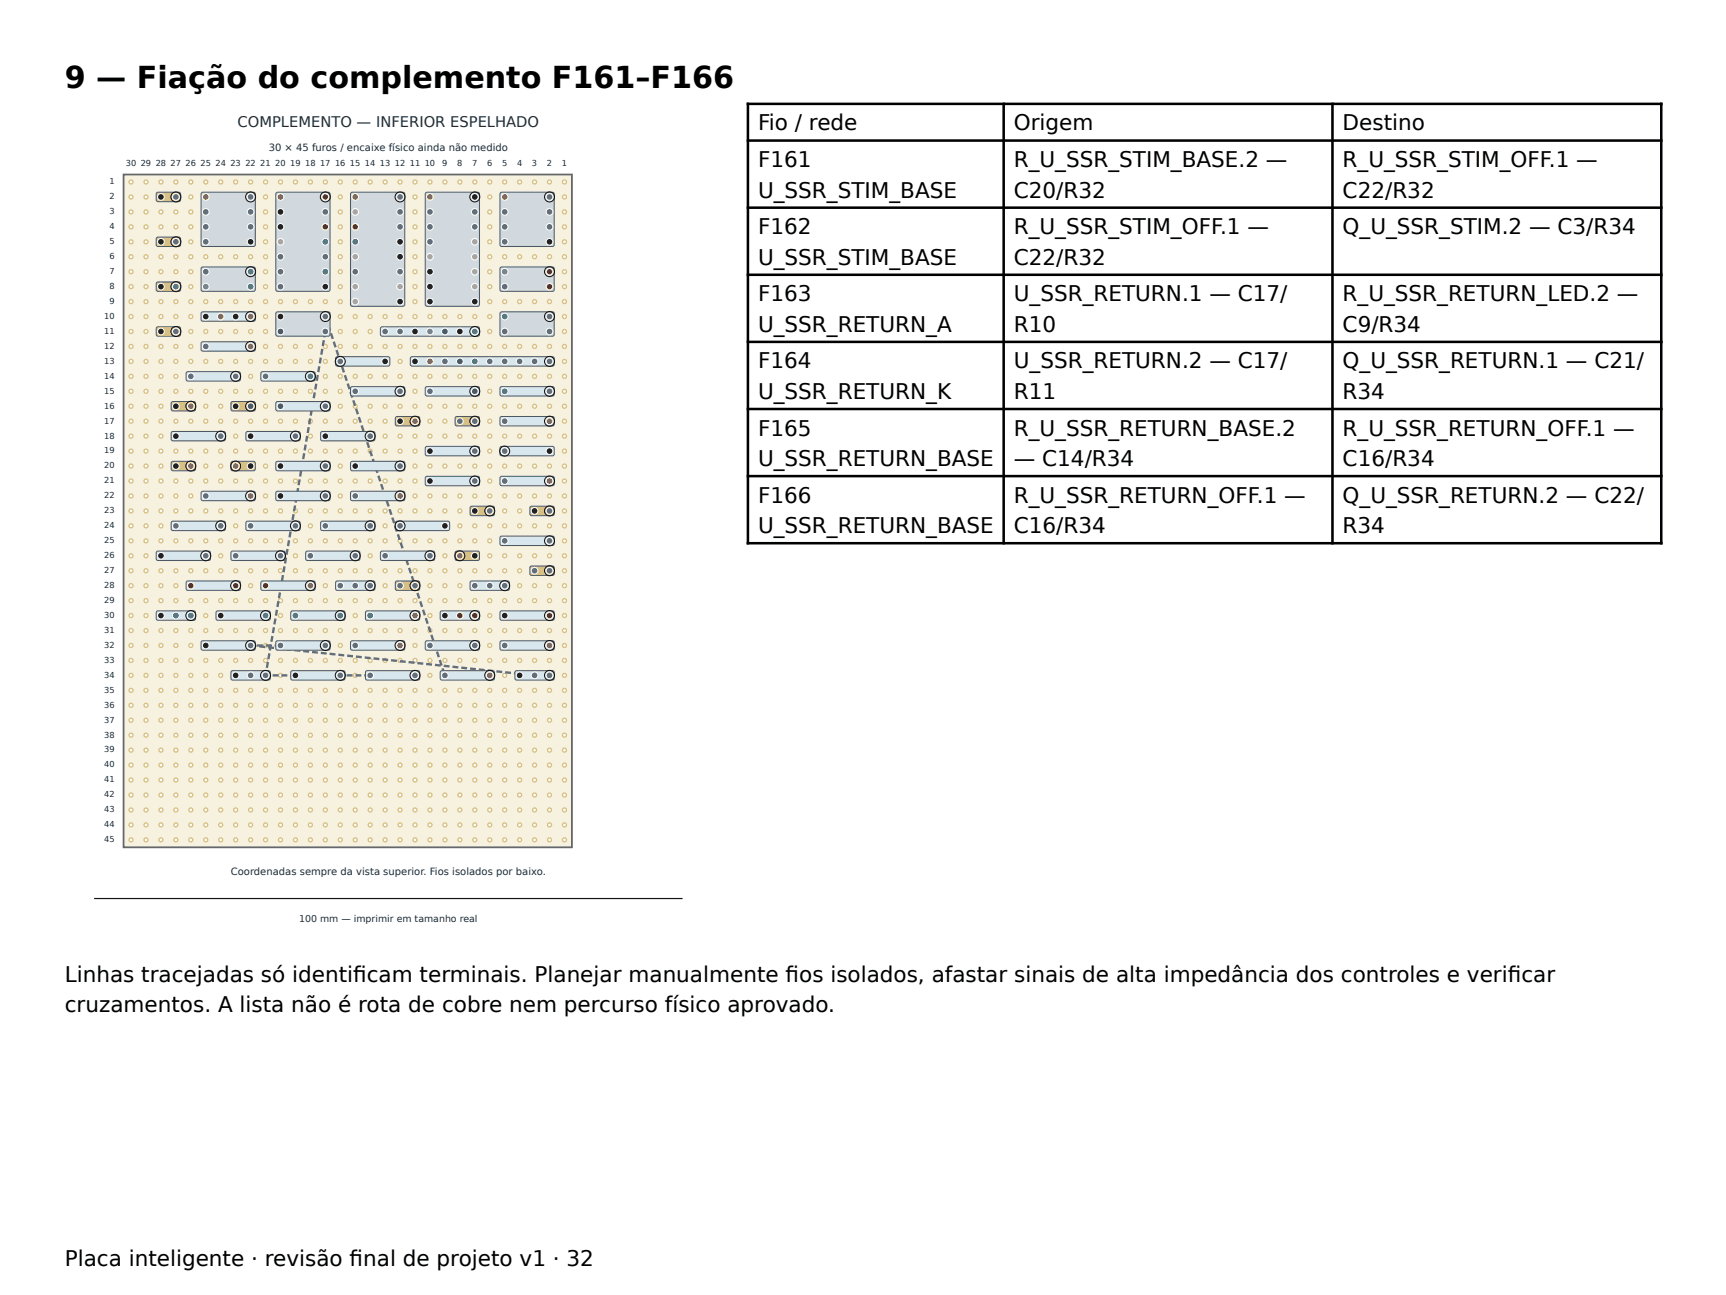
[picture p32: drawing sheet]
<svg xmlns="http://www.w3.org/2000/svg" width="240mm" height="180mm" viewBox="0 0 240 180" stroke-linecap="round" stroke-linejoin="round" font-family="sans-serif">
<defs><g id="words">
<text font-size="4.2" x="9" y="12.2">9 — Fiação do complemento F161–F166</text>
<g font-size="3">
<text x="105.4" y="18.1">Fio / rede</text>
<text x="105.4" y="23.2">F161</text>
<text x="141" y="18.1">Origem</text>
<text x="141" y="23.2">R_U_SSR_STIM_BASE.2 —</text>
<text x="186.7" y="18.1">Destino</text>
<text x="186.7" y="23.2">R_U_SSR_STIM_OFF.1 —</text>
<text x="105.4" y="27.5">U_SSR_STIM_BASE</text>
<text x="141" y="27.5">C20/R32</text>
<text x="186.7" y="27.5">C22/R32</text>
<text x="105.4" y="32.6">F162</text>
<text x="141" y="32.6">R_U_SSR_STIM_OFF.1 —</text>
<text x="186.7" y="32.6">Q_U_SSR_STIM.2 — C3/R34</text>
<text x="105.4" y="36.8">U_SSR_STIM_BASE</text>
<text x="105.4" y="41.9">F163</text>
<text x="141" y="36.8">C22/R32</text>
<text x="141" y="41.9">U_SSR_RETURN.1 — C17/</text>
<text x="186.7" y="41.9">R_U_SSR_RETURN_LED.2 —</text>
<text x="105.4" y="46.1">U_SSR_RETURN_A</text>
<text x="141" y="46.1">R10</text>
<text x="186.7" y="46.1">C9/R34</text>
<text x="105.4" y="51.2">F164</text>
<text x="141" y="51.2">U_SSR_RETURN.2 — C17/</text>
<text x="186.7" y="51.2">Q_U_SSR_RETURN.1 — C21/</text>
<text x="105.4" y="55.4">U_SSR_RETURN_K</text>
<text x="141" y="55.4">R11</text>
<text x="186.7" y="55.4">R34</text>
<text x="105.4" y="60.5">F165</text>
<text x="105.4" y="64.8">U_SSR_RETURN_BASE</text>
<text x="141" y="60.5">R_U_SSR_RETURN_BASE.2</text>
<text x="141" y="64.8">— C14/R34</text>
<text x="186.7" y="60.5">R_U_SSR_RETURN_OFF.1 —</text>
<text x="186.7" y="64.8">C16/R34</text>
<text x="105.4" y="69.9">F166</text>
<text x="141" y="69.9">R_U_SSR_RETURN_OFF.1 —</text>
<text x="186.7" y="69.9">Q_U_SSR_RETURN.2 — C22/</text>
<text x="105.4" y="74.1">U_SSR_RETURN_BASE</text>
<text x="141" y="74.1">C16/R34</text>
<text x="186.7" y="74.1">R34</text>
<text x="9" y="136.5">Linhas tracejadas só identif</text>
<text x="49.1" y="136.5">icam terminais. Planejar manualmente f</text>
<text x="109.2" y="136.5">ios isolados, afastar sinais de alta impedância dos controles e verif</text>
<text x="209.7" y="136.5">icar</text>
<text x="9" y="140.7">cruzamentos. A lista não é rota de cobre nem percurso físico aprovado.</text>
<text x="9" y="176">Placa inteligente · revisão f</text>
<text x="48.6" y="176">inal de projeto v1 · 32</text>
</g>
<text font-size="2" fill="#172b3a" x="33" y="17.7">COMPLEMENTO — INFERIOR ESPELHADO</text>
<g font-size="1.4" fill="#172b3a">
<text x="37.4" y="21">30 × 45 furos / encaixe físico ainda não medido</text>
<text x="32.1" y="121.6">Coordenadas sempre da vista superior. Fios isolados por baixo.</text>
</g>
<text font-size="1.3" fill="#172b3a" x="41.6" y="128.2">100 mm — imprimir em tamanho real</text>
<g font-size="1.1" fill="#172b3a">
<text x="17.5" y="23">30</text>
<text x="19.6" y="23">29</text>
<text x="21.6" y="23">28</text>
<text x="23.7" y="23">27</text>
<text x="25.8" y="23">26</text>
<text x="27.9" y="23">25</text>
<text x="30" y="23">24</text>
<text x="32" y="23">23</text>
<text x="34.1" y="23">22</text>
<text x="36.2" y="23">21</text>
<text x="38.3" y="23">20</text>
<text x="40.4" y="23">19</text>
<text x="42.4" y="23">18</text>
<text x="44.5" y="23">17</text>
<text x="46.6" y="23">16</text>
<text x="48.7" y="23">15</text>
<text x="50.7" y="23">14</text>
<text x="52.8" y="23">13</text>
<text x="54.9" y="23">12</text>
<text x="57" y="23">11</text>
<text x="59.1" y="23">10</text>
<text x="61.5" y="23">9</text>
<text x="63.6" y="23">8</text>
<text x="65.7" y="23">7</text>
<text x="67.7" y="23">6</text>
<text x="69.8" y="23">5</text>
<text x="71.9" y="23">4</text>
<text x="74" y="23">3</text>
<text x="76" y="23">2</text>
<text x="78.1" y="23">1</text>
<text x="15.2" y="25.6">1</text>
<text x="15.2" y="27.7">2</text>
<text x="15.2" y="29.8">3</text>
<text x="15.2" y="31.9">4</text>
<text x="15.2" y="33.9">5</text>
<text x="15.2" y="36">6</text>
<text x="15.2" y="38.1">7</text>
<text x="15.2" y="40.2">8</text>
<text x="14.5" y="44.3">10</text>
<text x="14.5" y="46.4">11</text>
<text x="15.2" y="42.2">9</text>
<text x="14.5" y="48.5">12</text>
<text x="14.5" y="50.6">13</text>
<text x="14.5" y="52.6">14</text>
<text x="14.5" y="54.7">15</text>
<text x="14.5" y="56.8">16</text>
<text x="14.5" y="58.9">17</text>
<text x="14.5" y="61">18</text>
<text x="14.5" y="63">19</text>
<text x="14.5" y="65.1">20</text>
<text x="14.5" y="67.2">21</text>
<text x="14.5" y="69.3">22</text>
<text x="14.5" y="71.3">23</text>
<text x="14.5" y="73.4">24</text>
<text x="14.5" y="75.5">25</text>
<text x="14.5" y="77.6">26</text>
<text x="14.5" y="79.7">27</text>
<text x="14.5" y="81.7">28</text>
<text x="14.5" y="83.8">29</text>
<text x="14.5" y="85.9">30</text>
<text x="14.5" y="88">31</text>
<text x="14.5" y="90">32</text>
<text x="14.5" y="92.1">33</text>
<text x="14.5" y="94.2">34</text>
<text x="14.5" y="96.3">35</text>
<text x="14.5" y="98.4">36</text>
<text x="14.5" y="100.4">37</text>
<text x="14.5" y="102.5">38</text>
<text x="14.5" y="104.6">39</text>
<text x="14.5" y="106.7">40</text>
<text x="14.5" y="108.8">41</text>
<text x="14.5" y="110.8">42</text>
<text x="14.5" y="112.9">43</text>
<text x="14.5" y="115">44</text>
<text x="14.5" y="117.1">45</text>
</g>
</g></defs>
<path d="M17.2 24.3h62.3v93.5h-62.3z" fill="#f7f2df" stroke="#666" stroke-width=".25"/>
<circle cx="78.5" cy="25.3" r=".37" fill="#d6c083"/>
<circle cx="78.5" cy="25.3" r=".18" fill="#fff"/>
<circle cx="76.4" cy="25.3" r=".37" fill="#d6c083"/>
<circle cx="76.4" cy="25.3" r=".18" fill="#fff"/>
<circle cx="74.3" cy="25.3" r=".37" fill="#d6c083"/>
<circle cx="74.3" cy="25.3" r=".18" fill="#fff"/>
<circle cx="72.3" cy="25.3" r=".37" fill="#d6c083"/>
<circle cx="72.3" cy="25.3" r=".18" fill="#fff"/>
<circle cx="70.2" cy="25.3" r=".37" fill="#d6c083"/>
<circle cx="70.2" cy="25.3" r=".18" fill="#fff"/>
<circle cx="68.1" cy="25.3" r=".37" fill="#d6c083"/>
<circle cx="68.1" cy="25.3" r=".18" fill="#fff"/>
<circle cx="66" cy="25.3" r=".37" fill="#d6c083"/>
<circle cx="66" cy="25.3" r=".18" fill="#fff"/>
<circle cx="63.9" cy="25.3" r=".37" fill="#d6c083"/>
<circle cx="63.9" cy="25.3" r=".18" fill="#fff"/>
<circle cx="61.9" cy="25.3" r=".37" fill="#d6c083"/>
<circle cx="61.9" cy="25.3" r=".18" fill="#fff"/>
<circle cx="59.8" cy="25.3" r=".37" fill="#d6c083"/>
<circle cx="59.8" cy="25.3" r=".18" fill="#fff"/>
<circle cx="57.7" cy="25.3" r=".37" fill="#d6c083"/>
<circle cx="57.7" cy="25.3" r=".18" fill="#fff"/>
<circle cx="55.6" cy="25.3" r=".37" fill="#d6c083"/>
<circle cx="55.6" cy="25.3" r=".18" fill="#fff"/>
<circle cx="53.5" cy="25.3" r=".37" fill="#d6c083"/>
<circle cx="53.5" cy="25.3" r=".18" fill="#fff"/>
<circle cx="51.5" cy="25.3" r=".37" fill="#d6c083"/>
<circle cx="51.5" cy="25.3" r=".18" fill="#fff"/>
<circle cx="49.4" cy="25.3" r=".37" fill="#d6c083"/>
<circle cx="49.4" cy="25.3" r=".18" fill="#fff"/>
<circle cx="47.3" cy="25.3" r=".37" fill="#d6c083"/>
<circle cx="47.3" cy="25.3" r=".18" fill="#fff"/>
<circle cx="45.2" cy="25.3" r=".37" fill="#d6c083"/>
<circle cx="45.2" cy="25.3" r=".18" fill="#fff"/>
<circle cx="43.2" cy="25.3" r=".37" fill="#d6c083"/>
<circle cx="43.2" cy="25.3" r=".18" fill="#fff"/>
<circle cx="41.1" cy="25.3" r=".37" fill="#d6c083"/>
<circle cx="41.1" cy="25.3" r=".18" fill="#fff"/>
<circle cx="39" cy="25.3" r=".37" fill="#d6c083"/>
<circle cx="39" cy="25.3" r=".18" fill="#fff"/>
<circle cx="36.9" cy="25.3" r=".37" fill="#d6c083"/>
<circle cx="36.9" cy="25.3" r=".18" fill="#fff"/>
<circle cx="34.8" cy="25.3" r=".37" fill="#d6c083"/>
<circle cx="34.8" cy="25.3" r=".18" fill="#fff"/>
<circle cx="32.8" cy="25.3" r=".37" fill="#d6c083"/>
<circle cx="32.8" cy="25.3" r=".18" fill="#fff"/>
<circle cx="30.7" cy="25.3" r=".37" fill="#d6c083"/>
<circle cx="30.7" cy="25.3" r=".18" fill="#fff"/>
<circle cx="28.6" cy="25.3" r=".37" fill="#d6c083"/>
<circle cx="28.6" cy="25.3" r=".18" fill="#fff"/>
<circle cx="26.5" cy="25.3" r=".37" fill="#d6c083"/>
<circle cx="26.5" cy="25.3" r=".18" fill="#fff"/>
<circle cx="24.5" cy="25.3" r=".37" fill="#d6c083"/>
<circle cx="24.5" cy="25.3" r=".18" fill="#fff"/>
<circle cx="22.4" cy="25.3" r=".37" fill="#d6c083"/>
<circle cx="22.4" cy="25.3" r=".18" fill="#fff"/>
<circle cx="20.3" cy="25.3" r=".37" fill="#d6c083"/>
<circle cx="20.3" cy="25.3" r=".18" fill="#fff"/>
<circle cx="18.2" cy="25.3" r=".37" fill="#d6c083"/>
<circle cx="18.2" cy="25.3" r=".18" fill="#fff"/>
<circle cx="78.5" cy="27.4" r=".37" fill="#d6c083"/>
<circle cx="78.5" cy="27.4" r=".18" fill="#fff"/>
<circle cx="76.4" cy="27.4" r=".37" fill="#d6c083"/>
<circle cx="76.4" cy="27.4" r=".18" fill="#fff"/>
<circle cx="74.3" cy="27.4" r=".37" fill="#d6c083"/>
<circle cx="74.3" cy="27.4" r=".18" fill="#fff"/>
<circle cx="72.3" cy="27.4" r=".37" fill="#d6c083"/>
<circle cx="72.3" cy="27.4" r=".18" fill="#fff"/>
<circle cx="70.2" cy="27.4" r=".37" fill="#d6c083"/>
<circle cx="70.2" cy="27.4" r=".18" fill="#fff"/>
<circle cx="68.1" cy="27.4" r=".37" fill="#d6c083"/>
<circle cx="68.1" cy="27.4" r=".18" fill="#fff"/>
<circle cx="66" cy="27.4" r=".37" fill="#d6c083"/>
<circle cx="66" cy="27.4" r=".18" fill="#fff"/>
<circle cx="63.9" cy="27.4" r=".37" fill="#d6c083"/>
<circle cx="63.9" cy="27.4" r=".18" fill="#fff"/>
<circle cx="61.9" cy="27.4" r=".37" fill="#d6c083"/>
<circle cx="61.9" cy="27.4" r=".18" fill="#fff"/>
<circle cx="59.8" cy="27.4" r=".37" fill="#d6c083"/>
<circle cx="59.8" cy="27.4" r=".18" fill="#fff"/>
<circle cx="57.7" cy="27.4" r=".37" fill="#d6c083"/>
<circle cx="57.7" cy="27.4" r=".18" fill="#fff"/>
<circle cx="55.6" cy="27.4" r=".37" fill="#d6c083"/>
<circle cx="55.6" cy="27.4" r=".18" fill="#fff"/>
<circle cx="53.5" cy="27.4" r=".37" fill="#d6c083"/>
<circle cx="53.5" cy="27.4" r=".18" fill="#fff"/>
<circle cx="51.5" cy="27.4" r=".37" fill="#d6c083"/>
<circle cx="51.5" cy="27.4" r=".18" fill="#fff"/>
<circle cx="49.4" cy="27.4" r=".37" fill="#d6c083"/>
<circle cx="49.4" cy="27.4" r=".18" fill="#fff"/>
<circle cx="47.3" cy="27.4" r=".37" fill="#d6c083"/>
<circle cx="47.3" cy="27.4" r=".18" fill="#fff"/>
<circle cx="45.2" cy="27.4" r=".37" fill="#d6c083"/>
<circle cx="45.2" cy="27.4" r=".18" fill="#fff"/>
<circle cx="43.2" cy="27.4" r=".37" fill="#d6c083"/>
<circle cx="43.2" cy="27.4" r=".18" fill="#fff"/>
<circle cx="41.1" cy="27.4" r=".37" fill="#d6c083"/>
<circle cx="41.1" cy="27.4" r=".18" fill="#fff"/>
<circle cx="39" cy="27.4" r=".37" fill="#d6c083"/>
<circle cx="39" cy="27.4" r=".18" fill="#fff"/>
<circle cx="36.9" cy="27.4" r=".37" fill="#d6c083"/>
<circle cx="36.9" cy="27.4" r=".18" fill="#fff"/>
<circle cx="34.8" cy="27.4" r=".37" fill="#d6c083"/>
<circle cx="34.8" cy="27.4" r=".18" fill="#fff"/>
<circle cx="32.8" cy="27.4" r=".37" fill="#d6c083"/>
<circle cx="32.8" cy="27.4" r=".18" fill="#fff"/>
<circle cx="30.7" cy="27.4" r=".37" fill="#d6c083"/>
<circle cx="30.7" cy="27.4" r=".18" fill="#fff"/>
<circle cx="28.6" cy="27.4" r=".37" fill="#d6c083"/>
<circle cx="28.6" cy="27.4" r=".18" fill="#fff"/>
<circle cx="26.5" cy="27.4" r=".37" fill="#d6c083"/>
<circle cx="26.5" cy="27.4" r=".18" fill="#fff"/>
<circle cx="24.5" cy="27.4" r=".37" fill="#d6c083"/>
<circle cx="24.5" cy="27.4" r=".18" fill="#fff"/>
<circle cx="22.4" cy="27.4" r=".37" fill="#d6c083"/>
<circle cx="22.4" cy="27.4" r=".18" fill="#fff"/>
<circle cx="20.3" cy="27.4" r=".37" fill="#d6c083"/>
<circle cx="20.3" cy="27.4" r=".18" fill="#fff"/>
<circle cx="18.2" cy="27.4" r=".37" fill="#d6c083"/>
<circle cx="18.2" cy="27.4" r=".18" fill="#fff"/>
<circle cx="78.5" cy="29.5" r=".37" fill="#d6c083"/>
<circle cx="78.5" cy="29.5" r=".18" fill="#fff"/>
<circle cx="76.4" cy="29.5" r=".37" fill="#d6c083"/>
<circle cx="76.4" cy="29.5" r=".18" fill="#fff"/>
<circle cx="74.3" cy="29.5" r=".37" fill="#d6c083"/>
<circle cx="74.3" cy="29.5" r=".18" fill="#fff"/>
<circle cx="72.3" cy="29.5" r=".37" fill="#d6c083"/>
<circle cx="72.3" cy="29.5" r=".18" fill="#fff"/>
<circle cx="70.2" cy="29.5" r=".37" fill="#d6c083"/>
<circle cx="70.2" cy="29.5" r=".18" fill="#fff"/>
<circle cx="68.1" cy="29.5" r=".37" fill="#d6c083"/>
<circle cx="68.1" cy="29.5" r=".18" fill="#fff"/>
<circle cx="66" cy="29.5" r=".37" fill="#d6c083"/>
<circle cx="66" cy="29.5" r=".18" fill="#fff"/>
<circle cx="63.9" cy="29.5" r=".37" fill="#d6c083"/>
<circle cx="63.9" cy="29.5" r=".18" fill="#fff"/>
<circle cx="61.9" cy="29.5" r=".37" fill="#d6c083"/>
<circle cx="61.9" cy="29.5" r=".18" fill="#fff"/>
<circle cx="59.8" cy="29.5" r=".37" fill="#d6c083"/>
<circle cx="59.8" cy="29.5" r=".18" fill="#fff"/>
<circle cx="57.7" cy="29.5" r=".37" fill="#d6c083"/>
<circle cx="57.7" cy="29.5" r=".18" fill="#fff"/>
<circle cx="55.6" cy="29.5" r=".37" fill="#d6c083"/>
<circle cx="55.6" cy="29.5" r=".18" fill="#fff"/>
<circle cx="53.5" cy="29.5" r=".37" fill="#d6c083"/>
<circle cx="53.5" cy="29.5" r=".18" fill="#fff"/>
<circle cx="51.5" cy="29.5" r=".37" fill="#d6c083"/>
<circle cx="51.5" cy="29.5" r=".18" fill="#fff"/>
<circle cx="49.4" cy="29.5" r=".37" fill="#d6c083"/>
<circle cx="49.4" cy="29.5" r=".18" fill="#fff"/>
<circle cx="47.3" cy="29.5" r=".37" fill="#d6c083"/>
<circle cx="47.3" cy="29.5" r=".18" fill="#fff"/>
<circle cx="45.2" cy="29.5" r=".37" fill="#d6c083"/>
<circle cx="45.2" cy="29.5" r=".18" fill="#fff"/>
<circle cx="43.2" cy="29.5" r=".37" fill="#d6c083"/>
<circle cx="43.2" cy="29.5" r=".18" fill="#fff"/>
<circle cx="41.1" cy="29.5" r=".37" fill="#d6c083"/>
<circle cx="41.1" cy="29.5" r=".18" fill="#fff"/>
<circle cx="39" cy="29.5" r=".37" fill="#d6c083"/>
<circle cx="39" cy="29.5" r=".18" fill="#fff"/>
<circle cx="36.9" cy="29.5" r=".37" fill="#d6c083"/>
<circle cx="36.9" cy="29.5" r=".18" fill="#fff"/>
<circle cx="34.8" cy="29.5" r=".37" fill="#d6c083"/>
<circle cx="34.8" cy="29.5" r=".18" fill="#fff"/>
<circle cx="32.8" cy="29.5" r=".37" fill="#d6c083"/>
<circle cx="32.8" cy="29.5" r=".18" fill="#fff"/>
<circle cx="30.7" cy="29.5" r=".37" fill="#d6c083"/>
<circle cx="30.7" cy="29.5" r=".18" fill="#fff"/>
<circle cx="28.6" cy="29.5" r=".37" fill="#d6c083"/>
<circle cx="28.6" cy="29.5" r=".18" fill="#fff"/>
<circle cx="26.5" cy="29.5" r=".37" fill="#d6c083"/>
<circle cx="26.5" cy="29.5" r=".18" fill="#fff"/>
<circle cx="24.5" cy="29.5" r=".37" fill="#d6c083"/>
<circle cx="24.5" cy="29.5" r=".18" fill="#fff"/>
<circle cx="22.4" cy="29.5" r=".37" fill="#d6c083"/>
<circle cx="22.4" cy="29.5" r=".18" fill="#fff"/>
<circle cx="20.3" cy="29.5" r=".37" fill="#d6c083"/>
<circle cx="20.3" cy="29.5" r=".18" fill="#fff"/>
<circle cx="18.2" cy="29.5" r=".37" fill="#d6c083"/>
<circle cx="18.2" cy="29.5" r=".18" fill="#fff"/>
<circle cx="78.5" cy="31.5" r=".37" fill="#d6c083"/>
<circle cx="78.5" cy="31.5" r=".18" fill="#fff"/>
<circle cx="76.4" cy="31.5" r=".37" fill="#d6c083"/>
<circle cx="76.4" cy="31.5" r=".18" fill="#fff"/>
<circle cx="74.3" cy="31.5" r=".37" fill="#d6c083"/>
<circle cx="74.3" cy="31.5" r=".18" fill="#fff"/>
<circle cx="72.3" cy="31.5" r=".37" fill="#d6c083"/>
<circle cx="72.3" cy="31.5" r=".18" fill="#fff"/>
<circle cx="70.2" cy="31.5" r=".37" fill="#d6c083"/>
<circle cx="70.2" cy="31.5" r=".18" fill="#fff"/>
<circle cx="68.1" cy="31.5" r=".37" fill="#d6c083"/>
<circle cx="68.1" cy="31.5" r=".18" fill="#fff"/>
<circle cx="66" cy="31.5" r=".37" fill="#d6c083"/>
<circle cx="66" cy="31.5" r=".18" fill="#fff"/>
<circle cx="63.9" cy="31.5" r=".37" fill="#d6c083"/>
<circle cx="63.9" cy="31.5" r=".18" fill="#fff"/>
<circle cx="61.9" cy="31.5" r=".37" fill="#d6c083"/>
<circle cx="61.9" cy="31.5" r=".18" fill="#fff"/>
<circle cx="59.8" cy="31.5" r=".37" fill="#d6c083"/>
<circle cx="59.8" cy="31.5" r=".18" fill="#fff"/>
<circle cx="57.7" cy="31.5" r=".37" fill="#d6c083"/>
<circle cx="57.7" cy="31.5" r=".18" fill="#fff"/>
<circle cx="55.6" cy="31.5" r=".37" fill="#d6c083"/>
<circle cx="55.6" cy="31.5" r=".18" fill="#fff"/>
<circle cx="53.5" cy="31.5" r=".37" fill="#d6c083"/>
<circle cx="53.5" cy="31.5" r=".18" fill="#fff"/>
<circle cx="51.5" cy="31.5" r=".37" fill="#d6c083"/>
<circle cx="51.5" cy="31.5" r=".18" fill="#fff"/>
<circle cx="49.4" cy="31.5" r=".37" fill="#d6c083"/>
<circle cx="49.4" cy="31.5" r=".18" fill="#fff"/>
<circle cx="47.3" cy="31.5" r=".37" fill="#d6c083"/>
<circle cx="47.3" cy="31.5" r=".18" fill="#fff"/>
<circle cx="45.2" cy="31.5" r=".37" fill="#d6c083"/>
<circle cx="45.2" cy="31.5" r=".18" fill="#fff"/>
<circle cx="43.2" cy="31.5" r=".37" fill="#d6c083"/>
<circle cx="43.2" cy="31.5" r=".18" fill="#fff"/>
<circle cx="41.1" cy="31.5" r=".37" fill="#d6c083"/>
<circle cx="41.1" cy="31.5" r=".18" fill="#fff"/>
<circle cx="39" cy="31.5" r=".37" fill="#d6c083"/>
<circle cx="39" cy="31.5" r=".18" fill="#fff"/>
<circle cx="36.9" cy="31.5" r=".37" fill="#d6c083"/>
<circle cx="36.9" cy="31.5" r=".18" fill="#fff"/>
<circle cx="34.8" cy="31.5" r=".37" fill="#d6c083"/>
<circle cx="34.8" cy="31.5" r=".18" fill="#fff"/>
<circle cx="32.8" cy="31.5" r=".37" fill="#d6c083"/>
<circle cx="32.8" cy="31.5" r=".18" fill="#fff"/>
<circle cx="30.7" cy="31.5" r=".37" fill="#d6c083"/>
<circle cx="30.7" cy="31.5" r=".18" fill="#fff"/>
<circle cx="28.6" cy="31.5" r=".37" fill="#d6c083"/>
<circle cx="28.6" cy="31.5" r=".18" fill="#fff"/>
<circle cx="26.5" cy="31.5" r=".37" fill="#d6c083"/>
<circle cx="26.5" cy="31.5" r=".18" fill="#fff"/>
<circle cx="24.5" cy="31.5" r=".37" fill="#d6c083"/>
<circle cx="24.5" cy="31.5" r=".18" fill="#fff"/>
<circle cx="22.4" cy="31.5" r=".37" fill="#d6c083"/>
<circle cx="22.4" cy="31.5" r=".18" fill="#fff"/>
<circle cx="20.3" cy="31.5" r=".37" fill="#d6c083"/>
<circle cx="20.3" cy="31.5" r=".18" fill="#fff"/>
<circle cx="18.2" cy="31.5" r=".37" fill="#d6c083"/>
<circle cx="18.2" cy="31.5" r=".18" fill="#fff"/>
<circle cx="78.5" cy="33.6" r=".37" fill="#d6c083"/>
<circle cx="78.5" cy="33.6" r=".18" fill="#fff"/>
<circle cx="76.4" cy="33.6" r=".37" fill="#d6c083"/>
<circle cx="76.4" cy="33.6" r=".18" fill="#fff"/>
<circle cx="74.3" cy="33.6" r=".37" fill="#d6c083"/>
<circle cx="74.3" cy="33.6" r=".18" fill="#fff"/>
<circle cx="72.3" cy="33.6" r=".37" fill="#d6c083"/>
<circle cx="72.3" cy="33.6" r=".18" fill="#fff"/>
<circle cx="70.2" cy="33.6" r=".37" fill="#d6c083"/>
<circle cx="70.2" cy="33.6" r=".18" fill="#fff"/>
<circle cx="68.1" cy="33.6" r=".37" fill="#d6c083"/>
<circle cx="68.1" cy="33.6" r=".18" fill="#fff"/>
<circle cx="66" cy="33.6" r=".37" fill="#d6c083"/>
<circle cx="66" cy="33.6" r=".18" fill="#fff"/>
<circle cx="63.9" cy="33.6" r=".37" fill="#d6c083"/>
<circle cx="63.9" cy="33.6" r=".18" fill="#fff"/>
<circle cx="61.9" cy="33.6" r=".37" fill="#d6c083"/>
<circle cx="61.9" cy="33.6" r=".18" fill="#fff"/>
<circle cx="59.8" cy="33.6" r=".37" fill="#d6c083"/>
<circle cx="59.8" cy="33.6" r=".18" fill="#fff"/>
<circle cx="57.7" cy="33.6" r=".37" fill="#d6c083"/>
<circle cx="57.7" cy="33.6" r=".18" fill="#fff"/>
<circle cx="55.6" cy="33.6" r=".37" fill="#d6c083"/>
<circle cx="55.6" cy="33.6" r=".18" fill="#fff"/>
<circle cx="53.5" cy="33.6" r=".37" fill="#d6c083"/>
<circle cx="53.5" cy="33.6" r=".18" fill="#fff"/>
<circle cx="51.5" cy="33.6" r=".37" fill="#d6c083"/>
<circle cx="51.5" cy="33.6" r=".18" fill="#fff"/>
<circle cx="49.4" cy="33.6" r=".37" fill="#d6c083"/>
<circle cx="49.4" cy="33.6" r=".18" fill="#fff"/>
<circle cx="47.3" cy="33.6" r=".37" fill="#d6c083"/>
<circle cx="47.3" cy="33.6" r=".18" fill="#fff"/>
<circle cx="45.2" cy="33.6" r=".37" fill="#d6c083"/>
<circle cx="45.2" cy="33.6" r=".18" fill="#fff"/>
<circle cx="43.2" cy="33.6" r=".37" fill="#d6c083"/>
<circle cx="43.2" cy="33.6" r=".18" fill="#fff"/>
<circle cx="41.1" cy="33.6" r=".37" fill="#d6c083"/>
<circle cx="41.1" cy="33.6" r=".18" fill="#fff"/>
<circle cx="39" cy="33.6" r=".37" fill="#d6c083"/>
<circle cx="39" cy="33.6" r=".18" fill="#fff"/>
<circle cx="36.9" cy="33.6" r=".37" fill="#d6c083"/>
<circle cx="36.9" cy="33.6" r=".18" fill="#fff"/>
<circle cx="34.8" cy="33.6" r=".37" fill="#d6c083"/>
<circle cx="34.8" cy="33.6" r=".18" fill="#fff"/>
<circle cx="32.8" cy="33.6" r=".37" fill="#d6c083"/>
<circle cx="32.8" cy="33.6" r=".18" fill="#fff"/>
<circle cx="30.7" cy="33.6" r=".37" fill="#d6c083"/>
<circle cx="30.7" cy="33.6" r=".18" fill="#fff"/>
<circle cx="28.6" cy="33.6" r=".37" fill="#d6c083"/>
<circle cx="28.6" cy="33.6" r=".18" fill="#fff"/>
<circle cx="26.5" cy="33.6" r=".37" fill="#d6c083"/>
<circle cx="26.5" cy="33.6" r=".18" fill="#fff"/>
<circle cx="24.5" cy="33.6" r=".37" fill="#d6c083"/>
<circle cx="24.5" cy="33.6" r=".18" fill="#fff"/>
<circle cx="22.4" cy="33.6" r=".37" fill="#d6c083"/>
<circle cx="22.4" cy="33.6" r=".18" fill="#fff"/>
<circle cx="20.3" cy="33.6" r=".37" fill="#d6c083"/>
<circle cx="20.3" cy="33.6" r=".18" fill="#fff"/>
<circle cx="18.2" cy="33.6" r=".37" fill="#d6c083"/>
<circle cx="18.2" cy="33.6" r=".18" fill="#fff"/>
<circle cx="78.5" cy="35.7" r=".37" fill="#d6c083"/>
<circle cx="78.5" cy="35.7" r=".18" fill="#fff"/>
<circle cx="76.4" cy="35.7" r=".37" fill="#d6c083"/>
<circle cx="76.4" cy="35.7" r=".18" fill="#fff"/>
<circle cx="74.3" cy="35.7" r=".37" fill="#d6c083"/>
<circle cx="74.3" cy="35.7" r=".18" fill="#fff"/>
<circle cx="72.3" cy="35.7" r=".37" fill="#d6c083"/>
<circle cx="72.3" cy="35.7" r=".18" fill="#fff"/>
<circle cx="70.2" cy="35.7" r=".37" fill="#d6c083"/>
<circle cx="70.2" cy="35.7" r=".18" fill="#fff"/>
<circle cx="68.1" cy="35.7" r=".37" fill="#d6c083"/>
<circle cx="68.1" cy="35.7" r=".18" fill="#fff"/>
<circle cx="66" cy="35.7" r=".37" fill="#d6c083"/>
<circle cx="66" cy="35.7" r=".18" fill="#fff"/>
<circle cx="63.9" cy="35.7" r=".37" fill="#d6c083"/>
<circle cx="63.9" cy="35.7" r=".18" fill="#fff"/>
<circle cx="61.9" cy="35.7" r=".37" fill="#d6c083"/>
<circle cx="61.9" cy="35.7" r=".18" fill="#fff"/>
<circle cx="59.8" cy="35.7" r=".37" fill="#d6c083"/>
<circle cx="59.8" cy="35.7" r=".18" fill="#fff"/>
<circle cx="57.7" cy="35.7" r=".37" fill="#d6c083"/>
<circle cx="57.7" cy="35.7" r=".18" fill="#fff"/>
<circle cx="55.6" cy="35.7" r=".37" fill="#d6c083"/>
<circle cx="55.6" cy="35.7" r=".18" fill="#fff"/>
<circle cx="53.5" cy="35.7" r=".37" fill="#d6c083"/>
<circle cx="53.5" cy="35.7" r=".18" fill="#fff"/>
<circle cx="51.5" cy="35.7" r=".37" fill="#d6c083"/>
<circle cx="51.5" cy="35.7" r=".18" fill="#fff"/>
<circle cx="49.4" cy="35.7" r=".37" fill="#d6c083"/>
<circle cx="49.4" cy="35.7" r=".18" fill="#fff"/>
<circle cx="47.3" cy="35.7" r=".37" fill="#d6c083"/>
<circle cx="47.3" cy="35.7" r=".18" fill="#fff"/>
<circle cx="45.2" cy="35.7" r=".37" fill="#d6c083"/>
<circle cx="45.2" cy="35.7" r=".18" fill="#fff"/>
<circle cx="43.2" cy="35.7" r=".37" fill="#d6c083"/>
<circle cx="43.2" cy="35.7" r=".18" fill="#fff"/>
<circle cx="41.1" cy="35.7" r=".37" fill="#d6c083"/>
<circle cx="41.1" cy="35.7" r=".18" fill="#fff"/>
<circle cx="39" cy="35.7" r=".37" fill="#d6c083"/>
<circle cx="39" cy="35.7" r=".18" fill="#fff"/>
<circle cx="36.9" cy="35.7" r=".37" fill="#d6c083"/>
<circle cx="36.9" cy="35.7" r=".18" fill="#fff"/>
<circle cx="34.8" cy="35.7" r=".37" fill="#d6c083"/>
<circle cx="34.8" cy="35.7" r=".18" fill="#fff"/>
<circle cx="32.8" cy="35.7" r=".37" fill="#d6c083"/>
<circle cx="32.8" cy="35.7" r=".18" fill="#fff"/>
<circle cx="30.7" cy="35.7" r=".37" fill="#d6c083"/>
<circle cx="30.7" cy="35.7" r=".18" fill="#fff"/>
<circle cx="28.6" cy="35.7" r=".37" fill="#d6c083"/>
<circle cx="28.6" cy="35.7" r=".18" fill="#fff"/>
<circle cx="26.5" cy="35.7" r=".37" fill="#d6c083"/>
<circle cx="26.5" cy="35.7" r=".18" fill="#fff"/>
<circle cx="24.5" cy="35.7" r=".37" fill="#d6c083"/>
<circle cx="24.5" cy="35.7" r=".18" fill="#fff"/>
<circle cx="22.4" cy="35.7" r=".37" fill="#d6c083"/>
<circle cx="22.4" cy="35.7" r=".18" fill="#fff"/>
<circle cx="20.3" cy="35.7" r=".37" fill="#d6c083"/>
<circle cx="20.3" cy="35.7" r=".18" fill="#fff"/>
<circle cx="18.2" cy="35.7" r=".37" fill="#d6c083"/>
<circle cx="18.2" cy="35.7" r=".18" fill="#fff"/>
<circle cx="78.5" cy="37.8" r=".37" fill="#d6c083"/>
<circle cx="78.5" cy="37.8" r=".18" fill="#fff"/>
<circle cx="76.4" cy="37.8" r=".37" fill="#d6c083"/>
<circle cx="76.4" cy="37.8" r=".18" fill="#fff"/>
<circle cx="74.3" cy="37.8" r=".37" fill="#d6c083"/>
<circle cx="74.3" cy="37.8" r=".18" fill="#fff"/>
<circle cx="72.3" cy="37.8" r=".37" fill="#d6c083"/>
<circle cx="72.3" cy="37.8" r=".18" fill="#fff"/>
<circle cx="70.2" cy="37.8" r=".37" fill="#d6c083"/>
<circle cx="70.2" cy="37.8" r=".18" fill="#fff"/>
<circle cx="68.1" cy="37.8" r=".37" fill="#d6c083"/>
<circle cx="68.1" cy="37.8" r=".18" fill="#fff"/>
<circle cx="66" cy="37.8" r=".37" fill="#d6c083"/>
<circle cx="66" cy="37.8" r=".18" fill="#fff"/>
<circle cx="63.9" cy="37.8" r=".37" fill="#d6c083"/>
<circle cx="63.9" cy="37.8" r=".18" fill="#fff"/>
<circle cx="61.9" cy="37.8" r=".37" fill="#d6c083"/>
<circle cx="61.9" cy="37.8" r=".18" fill="#fff"/>
<circle cx="59.8" cy="37.8" r=".37" fill="#d6c083"/>
<circle cx="59.8" cy="37.8" r=".18" fill="#fff"/>
<circle cx="57.7" cy="37.8" r=".37" fill="#d6c083"/>
<circle cx="57.7" cy="37.8" r=".18" fill="#fff"/>
<circle cx="55.6" cy="37.8" r=".37" fill="#d6c083"/>
<circle cx="55.6" cy="37.8" r=".18" fill="#fff"/>
<circle cx="53.5" cy="37.8" r=".37" fill="#d6c083"/>
<circle cx="53.5" cy="37.8" r=".18" fill="#fff"/>
<circle cx="51.5" cy="37.8" r=".37" fill="#d6c083"/>
<circle cx="51.5" cy="37.8" r=".18" fill="#fff"/>
<circle cx="49.4" cy="37.8" r=".37" fill="#d6c083"/>
<circle cx="49.4" cy="37.8" r=".18" fill="#fff"/>
<circle cx="47.3" cy="37.8" r=".37" fill="#d6c083"/>
<circle cx="47.3" cy="37.8" r=".18" fill="#fff"/>
<circle cx="45.2" cy="37.8" r=".37" fill="#d6c083"/>
<circle cx="45.2" cy="37.8" r=".18" fill="#fff"/>
<circle cx="43.2" cy="37.8" r=".37" fill="#d6c083"/>
<circle cx="43.2" cy="37.8" r=".18" fill="#fff"/>
<circle cx="41.1" cy="37.8" r=".37" fill="#d6c083"/>
<circle cx="41.1" cy="37.8" r=".18" fill="#fff"/>
<circle cx="39" cy="37.8" r=".37" fill="#d6c083"/>
<circle cx="39" cy="37.8" r=".18" fill="#fff"/>
<circle cx="36.9" cy="37.8" r=".37" fill="#d6c083"/>
<circle cx="36.9" cy="37.8" r=".18" fill="#fff"/>
<circle cx="34.8" cy="37.8" r=".37" fill="#d6c083"/>
<circle cx="34.8" cy="37.8" r=".18" fill="#fff"/>
<circle cx="32.8" cy="37.8" r=".37" fill="#d6c083"/>
<circle cx="32.8" cy="37.8" r=".18" fill="#fff"/>
<circle cx="30.7" cy="37.8" r=".37" fill="#d6c083"/>
<circle cx="30.7" cy="37.8" r=".18" fill="#fff"/>
<circle cx="28.6" cy="37.8" r=".37" fill="#d6c083"/>
<circle cx="28.6" cy="37.8" r=".18" fill="#fff"/>
<circle cx="26.5" cy="37.8" r=".37" fill="#d6c083"/>
<circle cx="26.5" cy="37.8" r=".18" fill="#fff"/>
<circle cx="24.5" cy="37.8" r=".37" fill="#d6c083"/>
<circle cx="24.5" cy="37.8" r=".18" fill="#fff"/>
<circle cx="22.4" cy="37.8" r=".37" fill="#d6c083"/>
<circle cx="22.4" cy="37.8" r=".18" fill="#fff"/>
<circle cx="20.3" cy="37.8" r=".37" fill="#d6c083"/>
<circle cx="20.3" cy="37.8" r=".18" fill="#fff"/>
<circle cx="18.2" cy="37.8" r=".37" fill="#d6c083"/>
<circle cx="18.2" cy="37.8" r=".18" fill="#fff"/>
<circle cx="78.5" cy="39.8" r=".37" fill="#d6c083"/>
<circle cx="78.5" cy="39.8" r=".18" fill="#fff"/>
<circle cx="76.4" cy="39.8" r=".37" fill="#d6c083"/>
<circle cx="76.4" cy="39.8" r=".18" fill="#fff"/>
<circle cx="74.3" cy="39.8" r=".37" fill="#d6c083"/>
<circle cx="74.3" cy="39.8" r=".18" fill="#fff"/>
<circle cx="72.3" cy="39.8" r=".37" fill="#d6c083"/>
<circle cx="72.3" cy="39.8" r=".18" fill="#fff"/>
<circle cx="70.2" cy="39.8" r=".37" fill="#d6c083"/>
<circle cx="70.2" cy="39.8" r=".18" fill="#fff"/>
<circle cx="68.1" cy="39.8" r=".37" fill="#d6c083"/>
<circle cx="68.1" cy="39.8" r=".18" fill="#fff"/>
<circle cx="66" cy="39.8" r=".37" fill="#d6c083"/>
<circle cx="66" cy="39.8" r=".18" fill="#fff"/>
<circle cx="63.9" cy="39.8" r=".37" fill="#d6c083"/>
<circle cx="63.9" cy="39.8" r=".18" fill="#fff"/>
<circle cx="61.9" cy="39.8" r=".37" fill="#d6c083"/>
<circle cx="61.9" cy="39.8" r=".18" fill="#fff"/>
<circle cx="59.8" cy="39.8" r=".37" fill="#d6c083"/>
<circle cx="59.8" cy="39.8" r=".18" fill="#fff"/>
<circle cx="57.7" cy="39.8" r=".37" fill="#d6c083"/>
<circle cx="57.7" cy="39.8" r=".18" fill="#fff"/>
<circle cx="55.6" cy="39.8" r=".37" fill="#d6c083"/>
<circle cx="55.6" cy="39.8" r=".18" fill="#fff"/>
<circle cx="53.5" cy="39.8" r=".37" fill="#d6c083"/>
<circle cx="53.5" cy="39.8" r=".18" fill="#fff"/>
<circle cx="51.5" cy="39.8" r=".37" fill="#d6c083"/>
<circle cx="51.5" cy="39.8" r=".18" fill="#fff"/>
<circle cx="49.4" cy="39.8" r=".37" fill="#d6c083"/>
<circle cx="49.4" cy="39.8" r=".18" fill="#fff"/>
<circle cx="47.3" cy="39.8" r=".37" fill="#d6c083"/>
<circle cx="47.3" cy="39.8" r=".18" fill="#fff"/>
<circle cx="45.2" cy="39.8" r=".37" fill="#d6c083"/>
<circle cx="45.2" cy="39.8" r=".18" fill="#fff"/>
<circle cx="43.2" cy="39.8" r=".37" fill="#d6c083"/>
<circle cx="43.2" cy="39.8" r=".18" fill="#fff"/>
<circle cx="41.1" cy="39.8" r=".37" fill="#d6c083"/>
<circle cx="41.1" cy="39.8" r=".18" fill="#fff"/>
<circle cx="39" cy="39.8" r=".37" fill="#d6c083"/>
<circle cx="39" cy="39.8" r=".18" fill="#fff"/>
<circle cx="36.9" cy="39.8" r=".37" fill="#d6c083"/>
<circle cx="36.9" cy="39.8" r=".18" fill="#fff"/>
<circle cx="34.8" cy="39.8" r=".37" fill="#d6c083"/>
<circle cx="34.8" cy="39.8" r=".18" fill="#fff"/>
<circle cx="32.8" cy="39.8" r=".37" fill="#d6c083"/>
<circle cx="32.8" cy="39.8" r=".18" fill="#fff"/>
<circle cx="30.7" cy="39.8" r=".37" fill="#d6c083"/>
<circle cx="30.7" cy="39.8" r=".18" fill="#fff"/>
<circle cx="28.6" cy="39.8" r=".37" fill="#d6c083"/>
<circle cx="28.6" cy="39.8" r=".18" fill="#fff"/>
<circle cx="26.5" cy="39.8" r=".37" fill="#d6c083"/>
<circle cx="26.5" cy="39.8" r=".18" fill="#fff"/>
<circle cx="24.5" cy="39.8" r=".37" fill="#d6c083"/>
<circle cx="24.5" cy="39.8" r=".18" fill="#fff"/>
<circle cx="22.4" cy="39.8" r=".37" fill="#d6c083"/>
<circle cx="22.4" cy="39.8" r=".18" fill="#fff"/>
<circle cx="20.3" cy="39.8" r=".37" fill="#d6c083"/>
<circle cx="20.3" cy="39.8" r=".18" fill="#fff"/>
<circle cx="18.2" cy="39.8" r=".37" fill="#d6c083"/>
<circle cx="18.2" cy="39.8" r=".18" fill="#fff"/>
<circle cx="78.5" cy="41.9" r=".37" fill="#d6c083"/>
<circle cx="78.5" cy="41.9" r=".18" fill="#fff"/>
<circle cx="76.4" cy="41.9" r=".37" fill="#d6c083"/>
<circle cx="76.4" cy="41.9" r=".18" fill="#fff"/>
<circle cx="74.3" cy="41.9" r=".37" fill="#d6c083"/>
<circle cx="74.3" cy="41.9" r=".18" fill="#fff"/>
<circle cx="72.3" cy="41.9" r=".37" fill="#d6c083"/>
<circle cx="72.3" cy="41.9" r=".18" fill="#fff"/>
<circle cx="70.2" cy="41.9" r=".37" fill="#d6c083"/>
<circle cx="70.2" cy="41.9" r=".18" fill="#fff"/>
<circle cx="68.1" cy="41.9" r=".37" fill="#d6c083"/>
<circle cx="68.1" cy="41.9" r=".18" fill="#fff"/>
<circle cx="66" cy="41.9" r=".37" fill="#d6c083"/>
<circle cx="66" cy="41.9" r=".18" fill="#fff"/>
<circle cx="63.9" cy="41.9" r=".37" fill="#d6c083"/>
<circle cx="63.9" cy="41.9" r=".18" fill="#fff"/>
<circle cx="61.9" cy="41.9" r=".37" fill="#d6c083"/>
<circle cx="61.9" cy="41.9" r=".18" fill="#fff"/>
<circle cx="59.8" cy="41.9" r=".37" fill="#d6c083"/>
<circle cx="59.8" cy="41.9" r=".18" fill="#fff"/>
<circle cx="57.7" cy="41.9" r=".37" fill="#d6c083"/>
<circle cx="57.7" cy="41.9" r=".18" fill="#fff"/>
<circle cx="55.6" cy="41.9" r=".37" fill="#d6c083"/>
<circle cx="55.6" cy="41.9" r=".18" fill="#fff"/>
<circle cx="53.5" cy="41.9" r=".37" fill="#d6c083"/>
<circle cx="53.5" cy="41.9" r=".18" fill="#fff"/>
<circle cx="51.5" cy="41.9" r=".37" fill="#d6c083"/>
<circle cx="51.5" cy="41.9" r=".18" fill="#fff"/>
<circle cx="49.4" cy="41.9" r=".37" fill="#d6c083"/>
<circle cx="49.4" cy="41.9" r=".18" fill="#fff"/>
<circle cx="47.3" cy="41.9" r=".37" fill="#d6c083"/>
<circle cx="47.3" cy="41.9" r=".18" fill="#fff"/>
<circle cx="45.2" cy="41.9" r=".37" fill="#d6c083"/>
<circle cx="45.2" cy="41.9" r=".18" fill="#fff"/>
<circle cx="43.2" cy="41.9" r=".37" fill="#d6c083"/>
<circle cx="43.2" cy="41.9" r=".18" fill="#fff"/>
<circle cx="41.1" cy="41.9" r=".37" fill="#d6c083"/>
<circle cx="41.1" cy="41.9" r=".18" fill="#fff"/>
<circle cx="39" cy="41.9" r=".37" fill="#d6c083"/>
<circle cx="39" cy="41.9" r=".18" fill="#fff"/>
<circle cx="36.9" cy="41.9" r=".37" fill="#d6c083"/>
<circle cx="36.9" cy="41.9" r=".18" fill="#fff"/>
<circle cx="34.8" cy="41.9" r=".37" fill="#d6c083"/>
<circle cx="34.8" cy="41.9" r=".18" fill="#fff"/>
<circle cx="32.8" cy="41.9" r=".37" fill="#d6c083"/>
<circle cx="32.8" cy="41.9" r=".18" fill="#fff"/>
<circle cx="30.7" cy="41.9" r=".37" fill="#d6c083"/>
<circle cx="30.7" cy="41.9" r=".18" fill="#fff"/>
<circle cx="28.6" cy="41.9" r=".37" fill="#d6c083"/>
<circle cx="28.6" cy="41.9" r=".18" fill="#fff"/>
<circle cx="26.5" cy="41.9" r=".37" fill="#d6c083"/>
<circle cx="26.5" cy="41.9" r=".18" fill="#fff"/>
<circle cx="24.5" cy="41.9" r=".37" fill="#d6c083"/>
<circle cx="24.5" cy="41.9" r=".18" fill="#fff"/>
<circle cx="22.4" cy="41.9" r=".37" fill="#d6c083"/>
<circle cx="22.4" cy="41.9" r=".18" fill="#fff"/>
<circle cx="20.3" cy="41.9" r=".37" fill="#d6c083"/>
<circle cx="20.3" cy="41.9" r=".18" fill="#fff"/>
<circle cx="18.2" cy="41.9" r=".37" fill="#d6c083"/>
<circle cx="18.2" cy="41.9" r=".18" fill="#fff"/>
<circle cx="78.5" cy="44" r=".37" fill="#d6c083"/>
<circle cx="78.5" cy="44" r=".18" fill="#fff"/>
<circle cx="76.4" cy="44" r=".37" fill="#d6c083"/>
<circle cx="76.4" cy="44" r=".18" fill="#fff"/>
<circle cx="74.3" cy="44" r=".37" fill="#d6c083"/>
<circle cx="74.3" cy="44" r=".18" fill="#fff"/>
<circle cx="72.3" cy="44" r=".37" fill="#d6c083"/>
<circle cx="72.3" cy="44" r=".18" fill="#fff"/>
<circle cx="70.2" cy="44" r=".37" fill="#d6c083"/>
<circle cx="70.2" cy="44" r=".18" fill="#fff"/>
<circle cx="68.1" cy="44" r=".37" fill="#d6c083"/>
<circle cx="68.1" cy="44" r=".18" fill="#fff"/>
<circle cx="66" cy="44" r=".37" fill="#d6c083"/>
<circle cx="66" cy="44" r=".18" fill="#fff"/>
<circle cx="63.9" cy="44" r=".37" fill="#d6c083"/>
<circle cx="63.9" cy="44" r=".18" fill="#fff"/>
<circle cx="61.9" cy="44" r=".37" fill="#d6c083"/>
<circle cx="61.9" cy="44" r=".18" fill="#fff"/>
<circle cx="59.8" cy="44" r=".37" fill="#d6c083"/>
<circle cx="59.8" cy="44" r=".18" fill="#fff"/>
<circle cx="57.7" cy="44" r=".37" fill="#d6c083"/>
<circle cx="57.7" cy="44" r=".18" fill="#fff"/>
<circle cx="55.6" cy="44" r=".37" fill="#d6c083"/>
<circle cx="55.6" cy="44" r=".18" fill="#fff"/>
<circle cx="53.5" cy="44" r=".37" fill="#d6c083"/>
<circle cx="53.5" cy="44" r=".18" fill="#fff"/>
<circle cx="51.5" cy="44" r=".37" fill="#d6c083"/>
<circle cx="51.5" cy="44" r=".18" fill="#fff"/>
<circle cx="49.4" cy="44" r=".37" fill="#d6c083"/>
<circle cx="49.4" cy="44" r=".18" fill="#fff"/>
<circle cx="47.3" cy="44" r=".37" fill="#d6c083"/>
<circle cx="47.3" cy="44" r=".18" fill="#fff"/>
<circle cx="45.2" cy="44" r=".37" fill="#d6c083"/>
<circle cx="45.2" cy="44" r=".18" fill="#fff"/>
<circle cx="43.2" cy="44" r=".37" fill="#d6c083"/>
<circle cx="43.2" cy="44" r=".18" fill="#fff"/>
<circle cx="41.1" cy="44" r=".37" fill="#d6c083"/>
<circle cx="41.1" cy="44" r=".18" fill="#fff"/>
<circle cx="39" cy="44" r=".37" fill="#d6c083"/>
<circle cx="39" cy="44" r=".18" fill="#fff"/>
<circle cx="36.9" cy="44" r=".37" fill="#d6c083"/>
<circle cx="36.9" cy="44" r=".18" fill="#fff"/>
<circle cx="34.8" cy="44" r=".37" fill="#d6c083"/>
<circle cx="34.8" cy="44" r=".18" fill="#fff"/>
<circle cx="32.8" cy="44" r=".37" fill="#d6c083"/>
<circle cx="32.8" cy="44" r=".18" fill="#fff"/>
<circle cx="30.7" cy="44" r=".37" fill="#d6c083"/>
<circle cx="30.7" cy="44" r=".18" fill="#fff"/>
<circle cx="28.6" cy="44" r=".37" fill="#d6c083"/>
<circle cx="28.6" cy="44" r=".18" fill="#fff"/>
<circle cx="26.5" cy="44" r=".37" fill="#d6c083"/>
<circle cx="26.5" cy="44" r=".18" fill="#fff"/>
<circle cx="24.5" cy="44" r=".37" fill="#d6c083"/>
<circle cx="24.5" cy="44" r=".18" fill="#fff"/>
<circle cx="22.4" cy="44" r=".37" fill="#d6c083"/>
<circle cx="22.4" cy="44" r=".18" fill="#fff"/>
<circle cx="20.3" cy="44" r=".37" fill="#d6c083"/>
<circle cx="20.3" cy="44" r=".18" fill="#fff"/>
<circle cx="18.2" cy="44" r=".37" fill="#d6c083"/>
<circle cx="18.2" cy="44" r=".18" fill="#fff"/>
<circle cx="78.5" cy="46.1" r=".37" fill="#d6c083"/>
<circle cx="78.5" cy="46.1" r=".18" fill="#fff"/>
<circle cx="76.4" cy="46.1" r=".37" fill="#d6c083"/>
<circle cx="76.4" cy="46.1" r=".18" fill="#fff"/>
<circle cx="74.3" cy="46.1" r=".37" fill="#d6c083"/>
<circle cx="74.3" cy="46.1" r=".18" fill="#fff"/>
<circle cx="72.3" cy="46.1" r=".37" fill="#d6c083"/>
<circle cx="72.3" cy="46.1" r=".18" fill="#fff"/>
<circle cx="70.2" cy="46.1" r=".37" fill="#d6c083"/>
<circle cx="70.2" cy="46.1" r=".18" fill="#fff"/>
<circle cx="68.1" cy="46.1" r=".37" fill="#d6c083"/>
<circle cx="68.1" cy="46.1" r=".18" fill="#fff"/>
<circle cx="66" cy="46.1" r=".37" fill="#d6c083"/>
<circle cx="66" cy="46.1" r=".18" fill="#fff"/>
<circle cx="63.9" cy="46.1" r=".37" fill="#d6c083"/>
<circle cx="63.9" cy="46.1" r=".18" fill="#fff"/>
<circle cx="61.9" cy="46.1" r=".37" fill="#d6c083"/>
<circle cx="61.9" cy="46.1" r=".18" fill="#fff"/>
<circle cx="59.8" cy="46.1" r=".37" fill="#d6c083"/>
<circle cx="59.8" cy="46.1" r=".18" fill="#fff"/>
<circle cx="57.7" cy="46.1" r=".37" fill="#d6c083"/>
<circle cx="57.7" cy="46.1" r=".18" fill="#fff"/>
<circle cx="55.6" cy="46.1" r=".37" fill="#d6c083"/>
<circle cx="55.6" cy="46.1" r=".18" fill="#fff"/>
<circle cx="53.5" cy="46.1" r=".37" fill="#d6c083"/>
<circle cx="53.5" cy="46.1" r=".18" fill="#fff"/>
<circle cx="51.5" cy="46.1" r=".37" fill="#d6c083"/>
<circle cx="51.5" cy="46.1" r=".18" fill="#fff"/>
<circle cx="49.4" cy="46.1" r=".37" fill="#d6c083"/>
<circle cx="49.4" cy="46.1" r=".18" fill="#fff"/>
<circle cx="47.3" cy="46.1" r=".37" fill="#d6c083"/>
<circle cx="47.3" cy="46.1" r=".18" fill="#fff"/>
<circle cx="45.2" cy="46.1" r=".37" fill="#d6c083"/>
<circle cx="45.2" cy="46.1" r=".18" fill="#fff"/>
<circle cx="43.2" cy="46.1" r=".37" fill="#d6c083"/>
<circle cx="43.2" cy="46.1" r=".18" fill="#fff"/>
<circle cx="41.1" cy="46.1" r=".37" fill="#d6c083"/>
<circle cx="41.1" cy="46.1" r=".18" fill="#fff"/>
<circle cx="39" cy="46.1" r=".37" fill="#d6c083"/>
<circle cx="39" cy="46.1" r=".18" fill="#fff"/>
<circle cx="36.9" cy="46.1" r=".37" fill="#d6c083"/>
<circle cx="36.9" cy="46.1" r=".18" fill="#fff"/>
<circle cx="34.8" cy="46.1" r=".37" fill="#d6c083"/>
<circle cx="34.8" cy="46.1" r=".18" fill="#fff"/>
<circle cx="32.8" cy="46.1" r=".37" fill="#d6c083"/>
<circle cx="32.8" cy="46.1" r=".18" fill="#fff"/>
<circle cx="30.7" cy="46.1" r=".37" fill="#d6c083"/>
<circle cx="30.7" cy="46.1" r=".18" fill="#fff"/>
<circle cx="28.6" cy="46.1" r=".37" fill="#d6c083"/>
<circle cx="28.6" cy="46.1" r=".18" fill="#fff"/>
<circle cx="26.5" cy="46.1" r=".37" fill="#d6c083"/>
<circle cx="26.5" cy="46.1" r=".18" fill="#fff"/>
<circle cx="24.5" cy="46.1" r=".37" fill="#d6c083"/>
<circle cx="24.5" cy="46.1" r=".18" fill="#fff"/>
<circle cx="22.4" cy="46.1" r=".37" fill="#d6c083"/>
<circle cx="22.4" cy="46.1" r=".18" fill="#fff"/>
<circle cx="20.3" cy="46.1" r=".37" fill="#d6c083"/>
<circle cx="20.3" cy="46.1" r=".18" fill="#fff"/>
<circle cx="18.2" cy="46.1" r=".37" fill="#d6c083"/>
<circle cx="18.2" cy="46.1" r=".18" fill="#fff"/>
<circle cx="78.5" cy="48.2" r=".37" fill="#d6c083"/>
<circle cx="78.5" cy="48.2" r=".18" fill="#fff"/>
<circle cx="76.4" cy="48.2" r=".37" fill="#d6c083"/>
<circle cx="76.4" cy="48.2" r=".18" fill="#fff"/>
<circle cx="74.3" cy="48.2" r=".37" fill="#d6c083"/>
<circle cx="74.3" cy="48.2" r=".18" fill="#fff"/>
<circle cx="72.3" cy="48.2" r=".37" fill="#d6c083"/>
<circle cx="72.3" cy="48.2" r=".18" fill="#fff"/>
<circle cx="70.2" cy="48.2" r=".37" fill="#d6c083"/>
<circle cx="70.2" cy="48.2" r=".18" fill="#fff"/>
<circle cx="68.1" cy="48.2" r=".37" fill="#d6c083"/>
<circle cx="68.1" cy="48.2" r=".18" fill="#fff"/>
<circle cx="66" cy="48.2" r=".37" fill="#d6c083"/>
<circle cx="66" cy="48.2" r=".18" fill="#fff"/>
<circle cx="63.9" cy="48.2" r=".37" fill="#d6c083"/>
<circle cx="63.9" cy="48.2" r=".18" fill="#fff"/>
<circle cx="61.9" cy="48.2" r=".37" fill="#d6c083"/>
<circle cx="61.9" cy="48.2" r=".18" fill="#fff"/>
<circle cx="59.8" cy="48.2" r=".37" fill="#d6c083"/>
<circle cx="59.8" cy="48.2" r=".18" fill="#fff"/>
<circle cx="57.7" cy="48.2" r=".37" fill="#d6c083"/>
<circle cx="57.7" cy="48.2" r=".18" fill="#fff"/>
<circle cx="55.6" cy="48.2" r=".37" fill="#d6c083"/>
<circle cx="55.6" cy="48.2" r=".18" fill="#fff"/>
<circle cx="53.5" cy="48.2" r=".37" fill="#d6c083"/>
<circle cx="53.5" cy="48.2" r=".18" fill="#fff"/>
<circle cx="51.5" cy="48.2" r=".37" fill="#d6c083"/>
<circle cx="51.5" cy="48.2" r=".18" fill="#fff"/>
<circle cx="49.4" cy="48.2" r=".37" fill="#d6c083"/>
<circle cx="49.4" cy="48.2" r=".18" fill="#fff"/>
<circle cx="47.3" cy="48.2" r=".37" fill="#d6c083"/>
<circle cx="47.3" cy="48.2" r=".18" fill="#fff"/>
<circle cx="45.2" cy="48.2" r=".37" fill="#d6c083"/>
<circle cx="45.2" cy="48.2" r=".18" fill="#fff"/>
<circle cx="43.2" cy="48.2" r=".37" fill="#d6c083"/>
<circle cx="43.2" cy="48.2" r=".18" fill="#fff"/>
<circle cx="41.1" cy="48.2" r=".37" fill="#d6c083"/>
<circle cx="41.1" cy="48.2" r=".18" fill="#fff"/>
<circle cx="39" cy="48.2" r=".37" fill="#d6c083"/>
<circle cx="39" cy="48.2" r=".18" fill="#fff"/>
<circle cx="36.9" cy="48.2" r=".37" fill="#d6c083"/>
<circle cx="36.9" cy="48.2" r=".18" fill="#fff"/>
<circle cx="34.8" cy="48.2" r=".37" fill="#d6c083"/>
<circle cx="34.8" cy="48.2" r=".18" fill="#fff"/>
<circle cx="32.8" cy="48.2" r=".37" fill="#d6c083"/>
<circle cx="32.8" cy="48.2" r=".18" fill="#fff"/>
<circle cx="30.7" cy="48.2" r=".37" fill="#d6c083"/>
<circle cx="30.7" cy="48.2" r=".18" fill="#fff"/>
<circle cx="28.6" cy="48.2" r=".37" fill="#d6c083"/>
<circle cx="28.6" cy="48.2" r=".18" fill="#fff"/>
<circle cx="26.5" cy="48.2" r=".37" fill="#d6c083"/>
<circle cx="26.5" cy="48.2" r=".18" fill="#fff"/>
<circle cx="24.5" cy="48.2" r=".37" fill="#d6c083"/>
<circle cx="24.5" cy="48.2" r=".18" fill="#fff"/>
<circle cx="22.4" cy="48.2" r=".37" fill="#d6c083"/>
<circle cx="22.4" cy="48.2" r=".18" fill="#fff"/>
<circle cx="20.3" cy="48.2" r=".37" fill="#d6c083"/>
<circle cx="20.3" cy="48.2" r=".18" fill="#fff"/>
<circle cx="18.2" cy="48.2" r=".37" fill="#d6c083"/>
<circle cx="18.2" cy="48.2" r=".18" fill="#fff"/>
<circle cx="78.5" cy="50.2" r=".37" fill="#d6c083"/>
<circle cx="78.5" cy="50.2" r=".18" fill="#fff"/>
<circle cx="76.4" cy="50.2" r=".37" fill="#d6c083"/>
<circle cx="76.4" cy="50.2" r=".18" fill="#fff"/>
<circle cx="74.3" cy="50.2" r=".37" fill="#d6c083"/>
<circle cx="74.3" cy="50.2" r=".18" fill="#fff"/>
<circle cx="72.3" cy="50.2" r=".37" fill="#d6c083"/>
<circle cx="72.3" cy="50.2" r=".18" fill="#fff"/>
<circle cx="70.2" cy="50.2" r=".37" fill="#d6c083"/>
<circle cx="70.2" cy="50.2" r=".18" fill="#fff"/>
<circle cx="68.1" cy="50.2" r=".37" fill="#d6c083"/>
<circle cx="68.1" cy="50.2" r=".18" fill="#fff"/>
<circle cx="66" cy="50.2" r=".37" fill="#d6c083"/>
<circle cx="66" cy="50.2" r=".18" fill="#fff"/>
<circle cx="63.9" cy="50.2" r=".37" fill="#d6c083"/>
<circle cx="63.9" cy="50.2" r=".18" fill="#fff"/>
<circle cx="61.9" cy="50.2" r=".37" fill="#d6c083"/>
<circle cx="61.9" cy="50.2" r=".18" fill="#fff"/>
<circle cx="59.8" cy="50.2" r=".37" fill="#d6c083"/>
<circle cx="59.8" cy="50.2" r=".18" fill="#fff"/>
<circle cx="57.7" cy="50.2" r=".37" fill="#d6c083"/>
<circle cx="57.7" cy="50.2" r=".18" fill="#fff"/>
<circle cx="55.6" cy="50.2" r=".37" fill="#d6c083"/>
<circle cx="55.6" cy="50.2" r=".18" fill="#fff"/>
<circle cx="53.5" cy="50.2" r=".37" fill="#d6c083"/>
<circle cx="53.5" cy="50.2" r=".18" fill="#fff"/>
<circle cx="51.5" cy="50.2" r=".37" fill="#d6c083"/>
<circle cx="51.5" cy="50.2" r=".18" fill="#fff"/>
<circle cx="49.4" cy="50.2" r=".37" fill="#d6c083"/>
<circle cx="49.4" cy="50.2" r=".18" fill="#fff"/>
<circle cx="47.3" cy="50.2" r=".37" fill="#d6c083"/>
<circle cx="47.3" cy="50.2" r=".18" fill="#fff"/>
<circle cx="45.2" cy="50.2" r=".37" fill="#d6c083"/>
<circle cx="45.2" cy="50.2" r=".18" fill="#fff"/>
<circle cx="43.2" cy="50.2" r=".37" fill="#d6c083"/>
<circle cx="43.2" cy="50.2" r=".18" fill="#fff"/>
<circle cx="41.1" cy="50.2" r=".37" fill="#d6c083"/>
<circle cx="41.1" cy="50.2" r=".18" fill="#fff"/>
<circle cx="39" cy="50.2" r=".37" fill="#d6c083"/>
<circle cx="39" cy="50.2" r=".18" fill="#fff"/>
<circle cx="36.9" cy="50.2" r=".37" fill="#d6c083"/>
<circle cx="36.9" cy="50.2" r=".18" fill="#fff"/>
<circle cx="34.8" cy="50.2" r=".37" fill="#d6c083"/>
<circle cx="34.8" cy="50.2" r=".18" fill="#fff"/>
<circle cx="32.8" cy="50.2" r=".37" fill="#d6c083"/>
<circle cx="32.8" cy="50.2" r=".18" fill="#fff"/>
<circle cx="30.7" cy="50.2" r=".37" fill="#d6c083"/>
<circle cx="30.7" cy="50.2" r=".18" fill="#fff"/>
<circle cx="28.6" cy="50.2" r=".37" fill="#d6c083"/>
<circle cx="28.6" cy="50.2" r=".18" fill="#fff"/>
<circle cx="26.5" cy="50.2" r=".37" fill="#d6c083"/>
<circle cx="26.5" cy="50.2" r=".18" fill="#fff"/>
<circle cx="24.5" cy="50.2" r=".37" fill="#d6c083"/>
<circle cx="24.5" cy="50.2" r=".18" fill="#fff"/>
<circle cx="22.4" cy="50.2" r=".37" fill="#d6c083"/>
<circle cx="22.4" cy="50.2" r=".18" fill="#fff"/>
<circle cx="20.3" cy="50.2" r=".37" fill="#d6c083"/>
<circle cx="20.3" cy="50.2" r=".18" fill="#fff"/>
<circle cx="18.2" cy="50.2" r=".37" fill="#d6c083"/>
<circle cx="18.2" cy="50.2" r=".18" fill="#fff"/>
<circle cx="78.5" cy="52.3" r=".37" fill="#d6c083"/>
<circle cx="78.5" cy="52.3" r=".18" fill="#fff"/>
<circle cx="76.4" cy="52.3" r=".37" fill="#d6c083"/>
<circle cx="76.4" cy="52.3" r=".18" fill="#fff"/>
<circle cx="74.3" cy="52.3" r=".37" fill="#d6c083"/>
<circle cx="74.3" cy="52.3" r=".18" fill="#fff"/>
<circle cx="72.3" cy="52.3" r=".37" fill="#d6c083"/>
<circle cx="72.3" cy="52.3" r=".18" fill="#fff"/>
<circle cx="70.2" cy="52.3" r=".37" fill="#d6c083"/>
<circle cx="70.2" cy="52.3" r=".18" fill="#fff"/>
<circle cx="68.1" cy="52.3" r=".37" fill="#d6c083"/>
<circle cx="68.1" cy="52.3" r=".18" fill="#fff"/>
<circle cx="66" cy="52.3" r=".37" fill="#d6c083"/>
<circle cx="66" cy="52.3" r=".18" fill="#fff"/>
<circle cx="63.9" cy="52.3" r=".37" fill="#d6c083"/>
<circle cx="63.9" cy="52.3" r=".18" fill="#fff"/>
<circle cx="61.9" cy="52.3" r=".37" fill="#d6c083"/>
<circle cx="61.9" cy="52.3" r=".18" fill="#fff"/>
<circle cx="59.8" cy="52.3" r=".37" fill="#d6c083"/>
<circle cx="59.8" cy="52.3" r=".18" fill="#fff"/>
<circle cx="57.7" cy="52.3" r=".37" fill="#d6c083"/>
<circle cx="57.7" cy="52.3" r=".18" fill="#fff"/>
<circle cx="55.6" cy="52.3" r=".37" fill="#d6c083"/>
<circle cx="55.6" cy="52.3" r=".18" fill="#fff"/>
<circle cx="53.5" cy="52.3" r=".37" fill="#d6c083"/>
<circle cx="53.5" cy="52.3" r=".18" fill="#fff"/>
<circle cx="51.5" cy="52.3" r=".37" fill="#d6c083"/>
<circle cx="51.5" cy="52.3" r=".18" fill="#fff"/>
<circle cx="49.4" cy="52.3" r=".37" fill="#d6c083"/>
<circle cx="49.4" cy="52.3" r=".18" fill="#fff"/>
<circle cx="47.3" cy="52.3" r=".37" fill="#d6c083"/>
<circle cx="47.3" cy="52.3" r=".18" fill="#fff"/>
<circle cx="45.2" cy="52.3" r=".37" fill="#d6c083"/>
<circle cx="45.2" cy="52.3" r=".18" fill="#fff"/>
<circle cx="43.2" cy="52.3" r=".37" fill="#d6c083"/>
<circle cx="43.2" cy="52.3" r=".18" fill="#fff"/>
<circle cx="41.1" cy="52.3" r=".37" fill="#d6c083"/>
<circle cx="41.1" cy="52.3" r=".18" fill="#fff"/>
<circle cx="39" cy="52.3" r=".37" fill="#d6c083"/>
<circle cx="39" cy="52.3" r=".18" fill="#fff"/>
<circle cx="36.9" cy="52.3" r=".37" fill="#d6c083"/>
<circle cx="36.9" cy="52.3" r=".18" fill="#fff"/>
<circle cx="34.8" cy="52.3" r=".37" fill="#d6c083"/>
<circle cx="34.8" cy="52.3" r=".18" fill="#fff"/>
<circle cx="32.8" cy="52.3" r=".37" fill="#d6c083"/>
<circle cx="32.8" cy="52.3" r=".18" fill="#fff"/>
<circle cx="30.7" cy="52.3" r=".37" fill="#d6c083"/>
<circle cx="30.7" cy="52.3" r=".18" fill="#fff"/>
<circle cx="28.6" cy="52.3" r=".37" fill="#d6c083"/>
<circle cx="28.6" cy="52.3" r=".18" fill="#fff"/>
<circle cx="26.5" cy="52.3" r=".37" fill="#d6c083"/>
<circle cx="26.5" cy="52.3" r=".18" fill="#fff"/>
<circle cx="24.5" cy="52.3" r=".37" fill="#d6c083"/>
<circle cx="24.5" cy="52.3" r=".18" fill="#fff"/>
<circle cx="22.4" cy="52.3" r=".37" fill="#d6c083"/>
<circle cx="22.4" cy="52.3" r=".18" fill="#fff"/>
<circle cx="20.3" cy="52.3" r=".37" fill="#d6c083"/>
<circle cx="20.3" cy="52.3" r=".18" fill="#fff"/>
<circle cx="18.2" cy="52.3" r=".37" fill="#d6c083"/>
<circle cx="18.2" cy="52.3" r=".18" fill="#fff"/>
<circle cx="78.5" cy="54.4" r=".37" fill="#d6c083"/>
<circle cx="78.5" cy="54.4" r=".18" fill="#fff"/>
<circle cx="76.4" cy="54.4" r=".37" fill="#d6c083"/>
<circle cx="76.4" cy="54.4" r=".18" fill="#fff"/>
<circle cx="74.3" cy="54.4" r=".37" fill="#d6c083"/>
<circle cx="74.3" cy="54.4" r=".18" fill="#fff"/>
<circle cx="72.3" cy="54.4" r=".37" fill="#d6c083"/>
<circle cx="72.3" cy="54.4" r=".18" fill="#fff"/>
<circle cx="70.2" cy="54.4" r=".37" fill="#d6c083"/>
<circle cx="70.2" cy="54.4" r=".18" fill="#fff"/>
<circle cx="68.1" cy="54.4" r=".37" fill="#d6c083"/>
<circle cx="68.1" cy="54.4" r=".18" fill="#fff"/>
<circle cx="66" cy="54.4" r=".37" fill="#d6c083"/>
<circle cx="66" cy="54.4" r=".18" fill="#fff"/>
<circle cx="63.9" cy="54.4" r=".37" fill="#d6c083"/>
<circle cx="63.9" cy="54.4" r=".18" fill="#fff"/>
<circle cx="61.9" cy="54.4" r=".37" fill="#d6c083"/>
<circle cx="61.9" cy="54.4" r=".18" fill="#fff"/>
<circle cx="59.8" cy="54.4" r=".37" fill="#d6c083"/>
<circle cx="59.8" cy="54.4" r=".18" fill="#fff"/>
<circle cx="57.7" cy="54.4" r=".37" fill="#d6c083"/>
<circle cx="57.7" cy="54.4" r=".18" fill="#fff"/>
<circle cx="55.6" cy="54.4" r=".37" fill="#d6c083"/>
<circle cx="55.6" cy="54.4" r=".18" fill="#fff"/>
<circle cx="53.5" cy="54.4" r=".37" fill="#d6c083"/>
<circle cx="53.5" cy="54.4" r=".18" fill="#fff"/>
<circle cx="51.5" cy="54.4" r=".37" fill="#d6c083"/>
<circle cx="51.5" cy="54.4" r=".18" fill="#fff"/>
<circle cx="49.4" cy="54.4" r=".37" fill="#d6c083"/>
<circle cx="49.4" cy="54.4" r=".18" fill="#fff"/>
<circle cx="47.3" cy="54.4" r=".37" fill="#d6c083"/>
<circle cx="47.3" cy="54.4" r=".18" fill="#fff"/>
<circle cx="45.2" cy="54.4" r=".37" fill="#d6c083"/>
<circle cx="45.2" cy="54.4" r=".18" fill="#fff"/>
<circle cx="43.2" cy="54.4" r=".37" fill="#d6c083"/>
<circle cx="43.2" cy="54.4" r=".18" fill="#fff"/>
<circle cx="41.1" cy="54.4" r=".37" fill="#d6c083"/>
<circle cx="41.1" cy="54.4" r=".18" fill="#fff"/>
<circle cx="39" cy="54.4" r=".37" fill="#d6c083"/>
<circle cx="39" cy="54.4" r=".18" fill="#fff"/>
<circle cx="36.9" cy="54.4" r=".37" fill="#d6c083"/>
<circle cx="36.9" cy="54.4" r=".18" fill="#fff"/>
<circle cx="34.8" cy="54.4" r=".37" fill="#d6c083"/>
<circle cx="34.8" cy="54.4" r=".18" fill="#fff"/>
<circle cx="32.8" cy="54.4" r=".37" fill="#d6c083"/>
<circle cx="32.8" cy="54.4" r=".18" fill="#fff"/>
<circle cx="30.7" cy="54.4" r=".37" fill="#d6c083"/>
<circle cx="30.7" cy="54.4" r=".18" fill="#fff"/>
<circle cx="28.6" cy="54.4" r=".37" fill="#d6c083"/>
<circle cx="28.6" cy="54.4" r=".18" fill="#fff"/>
<circle cx="26.5" cy="54.4" r=".37" fill="#d6c083"/>
<circle cx="26.5" cy="54.4" r=".18" fill="#fff"/>
<circle cx="24.5" cy="54.4" r=".37" fill="#d6c083"/>
<circle cx="24.5" cy="54.4" r=".18" fill="#fff"/>
<circle cx="22.4" cy="54.4" r=".37" fill="#d6c083"/>
<circle cx="22.4" cy="54.4" r=".18" fill="#fff"/>
<circle cx="20.3" cy="54.4" r=".37" fill="#d6c083"/>
<circle cx="20.3" cy="54.4" r=".18" fill="#fff"/>
<circle cx="18.2" cy="54.4" r=".37" fill="#d6c083"/>
<circle cx="18.2" cy="54.4" r=".18" fill="#fff"/>
<circle cx="78.5" cy="56.5" r=".37" fill="#d6c083"/>
<circle cx="78.5" cy="56.5" r=".18" fill="#fff"/>
<circle cx="76.4" cy="56.5" r=".37" fill="#d6c083"/>
<circle cx="76.4" cy="56.5" r=".18" fill="#fff"/>
<circle cx="74.3" cy="56.5" r=".37" fill="#d6c083"/>
<circle cx="74.3" cy="56.5" r=".18" fill="#fff"/>
<circle cx="72.3" cy="56.5" r=".37" fill="#d6c083"/>
<circle cx="72.3" cy="56.5" r=".18" fill="#fff"/>
<circle cx="70.2" cy="56.5" r=".37" fill="#d6c083"/>
<circle cx="70.2" cy="56.5" r=".18" fill="#fff"/>
<circle cx="68.1" cy="56.5" r=".37" fill="#d6c083"/>
<circle cx="68.1" cy="56.5" r=".18" fill="#fff"/>
<circle cx="66" cy="56.5" r=".37" fill="#d6c083"/>
<circle cx="66" cy="56.5" r=".18" fill="#fff"/>
<circle cx="63.9" cy="56.5" r=".37" fill="#d6c083"/>
<circle cx="63.9" cy="56.5" r=".18" fill="#fff"/>
<circle cx="61.9" cy="56.5" r=".37" fill="#d6c083"/>
<circle cx="61.9" cy="56.5" r=".18" fill="#fff"/>
<circle cx="59.8" cy="56.5" r=".37" fill="#d6c083"/>
<circle cx="59.8" cy="56.5" r=".18" fill="#fff"/>
<circle cx="57.7" cy="56.5" r=".37" fill="#d6c083"/>
<circle cx="57.7" cy="56.5" r=".18" fill="#fff"/>
<circle cx="55.6" cy="56.5" r=".37" fill="#d6c083"/>
<circle cx="55.6" cy="56.5" r=".18" fill="#fff"/>
<circle cx="53.5" cy="56.5" r=".37" fill="#d6c083"/>
<circle cx="53.5" cy="56.5" r=".18" fill="#fff"/>
<circle cx="51.5" cy="56.5" r=".37" fill="#d6c083"/>
<circle cx="51.5" cy="56.5" r=".18" fill="#fff"/>
<circle cx="49.4" cy="56.5" r=".37" fill="#d6c083"/>
<circle cx="49.4" cy="56.5" r=".18" fill="#fff"/>
<circle cx="47.3" cy="56.5" r=".37" fill="#d6c083"/>
<circle cx="47.3" cy="56.5" r=".18" fill="#fff"/>
<circle cx="45.2" cy="56.5" r=".37" fill="#d6c083"/>
<circle cx="45.2" cy="56.5" r=".18" fill="#fff"/>
<circle cx="43.2" cy="56.5" r=".37" fill="#d6c083"/>
<circle cx="43.2" cy="56.5" r=".18" fill="#fff"/>
<circle cx="41.1" cy="56.5" r=".37" fill="#d6c083"/>
<circle cx="41.1" cy="56.5" r=".18" fill="#fff"/>
<circle cx="39" cy="56.5" r=".37" fill="#d6c083"/>
<circle cx="39" cy="56.5" r=".18" fill="#fff"/>
<circle cx="36.9" cy="56.5" r=".37" fill="#d6c083"/>
<circle cx="36.9" cy="56.5" r=".18" fill="#fff"/>
<circle cx="34.8" cy="56.5" r=".37" fill="#d6c083"/>
<circle cx="34.8" cy="56.5" r=".18" fill="#fff"/>
<circle cx="32.8" cy="56.5" r=".37" fill="#d6c083"/>
<circle cx="32.8" cy="56.5" r=".18" fill="#fff"/>
<circle cx="30.7" cy="56.5" r=".37" fill="#d6c083"/>
<circle cx="30.7" cy="56.5" r=".18" fill="#fff"/>
<circle cx="28.6" cy="56.5" r=".37" fill="#d6c083"/>
<circle cx="28.6" cy="56.5" r=".18" fill="#fff"/>
<circle cx="26.5" cy="56.5" r=".37" fill="#d6c083"/>
<circle cx="26.5" cy="56.5" r=".18" fill="#fff"/>
<circle cx="24.5" cy="56.5" r=".37" fill="#d6c083"/>
<circle cx="24.5" cy="56.5" r=".18" fill="#fff"/>
<circle cx="22.4" cy="56.5" r=".37" fill="#d6c083"/>
<circle cx="22.4" cy="56.5" r=".18" fill="#fff"/>
<circle cx="20.3" cy="56.5" r=".37" fill="#d6c083"/>
<circle cx="20.3" cy="56.5" r=".18" fill="#fff"/>
<circle cx="18.2" cy="56.5" r=".37" fill="#d6c083"/>
<circle cx="18.2" cy="56.5" r=".18" fill="#fff"/>
<circle cx="78.5" cy="58.5" r=".37" fill="#d6c083"/>
<circle cx="78.5" cy="58.5" r=".18" fill="#fff"/>
<circle cx="76.4" cy="58.5" r=".37" fill="#d6c083"/>
<circle cx="76.4" cy="58.5" r=".18" fill="#fff"/>
<circle cx="74.3" cy="58.5" r=".37" fill="#d6c083"/>
<circle cx="74.3" cy="58.5" r=".18" fill="#fff"/>
<circle cx="72.3" cy="58.5" r=".37" fill="#d6c083"/>
<circle cx="72.3" cy="58.5" r=".18" fill="#fff"/>
<circle cx="70.2" cy="58.5" r=".37" fill="#d6c083"/>
<circle cx="70.2" cy="58.5" r=".18" fill="#fff"/>
<circle cx="68.1" cy="58.5" r=".37" fill="#d6c083"/>
<circle cx="68.1" cy="58.5" r=".18" fill="#fff"/>
<circle cx="66" cy="58.5" r=".37" fill="#d6c083"/>
<circle cx="66" cy="58.5" r=".18" fill="#fff"/>
<circle cx="63.9" cy="58.5" r=".37" fill="#d6c083"/>
<circle cx="63.9" cy="58.5" r=".18" fill="#fff"/>
<circle cx="61.9" cy="58.5" r=".37" fill="#d6c083"/>
<circle cx="61.9" cy="58.5" r=".18" fill="#fff"/>
<circle cx="59.8" cy="58.5" r=".37" fill="#d6c083"/>
<circle cx="59.8" cy="58.5" r=".18" fill="#fff"/>
<circle cx="57.7" cy="58.5" r=".37" fill="#d6c083"/>
<circle cx="57.7" cy="58.5" r=".18" fill="#fff"/>
<circle cx="55.6" cy="58.5" r=".37" fill="#d6c083"/>
<circle cx="55.6" cy="58.5" r=".18" fill="#fff"/>
<circle cx="53.5" cy="58.5" r=".37" fill="#d6c083"/>
<circle cx="53.5" cy="58.5" r=".18" fill="#fff"/>
<circle cx="51.5" cy="58.5" r=".37" fill="#d6c083"/>
<circle cx="51.5" cy="58.5" r=".18" fill="#fff"/>
<circle cx="49.4" cy="58.5" r=".37" fill="#d6c083"/>
<circle cx="49.4" cy="58.5" r=".18" fill="#fff"/>
<circle cx="47.3" cy="58.5" r=".37" fill="#d6c083"/>
<circle cx="47.3" cy="58.5" r=".18" fill="#fff"/>
<circle cx="45.2" cy="58.5" r=".37" fill="#d6c083"/>
<circle cx="45.2" cy="58.5" r=".18" fill="#fff"/>
<circle cx="43.2" cy="58.5" r=".37" fill="#d6c083"/>
<circle cx="43.2" cy="58.5" r=".18" fill="#fff"/>
<circle cx="41.1" cy="58.5" r=".37" fill="#d6c083"/>
<circle cx="41.1" cy="58.5" r=".18" fill="#fff"/>
<circle cx="39" cy="58.5" r=".37" fill="#d6c083"/>
<circle cx="39" cy="58.5" r=".18" fill="#fff"/>
<circle cx="36.9" cy="58.5" r=".37" fill="#d6c083"/>
<circle cx="36.9" cy="58.5" r=".18" fill="#fff"/>
<circle cx="34.8" cy="58.5" r=".37" fill="#d6c083"/>
<circle cx="34.8" cy="58.5" r=".18" fill="#fff"/>
<circle cx="32.8" cy="58.5" r=".37" fill="#d6c083"/>
<circle cx="32.8" cy="58.5" r=".18" fill="#fff"/>
<circle cx="30.7" cy="58.5" r=".37" fill="#d6c083"/>
<circle cx="30.7" cy="58.5" r=".18" fill="#fff"/>
<circle cx="28.6" cy="58.5" r=".37" fill="#d6c083"/>
<circle cx="28.6" cy="58.5" r=".18" fill="#fff"/>
<circle cx="26.5" cy="58.5" r=".37" fill="#d6c083"/>
<circle cx="26.5" cy="58.5" r=".18" fill="#fff"/>
<circle cx="24.5" cy="58.5" r=".37" fill="#d6c083"/>
<circle cx="24.5" cy="58.5" r=".18" fill="#fff"/>
<circle cx="22.4" cy="58.5" r=".37" fill="#d6c083"/>
<circle cx="22.4" cy="58.5" r=".18" fill="#fff"/>
<circle cx="20.3" cy="58.5" r=".37" fill="#d6c083"/>
<circle cx="20.3" cy="58.5" r=".18" fill="#fff"/>
<circle cx="18.2" cy="58.5" r=".37" fill="#d6c083"/>
<circle cx="18.2" cy="58.5" r=".18" fill="#fff"/>
<circle cx="78.5" cy="60.6" r=".37" fill="#d6c083"/>
<circle cx="78.5" cy="60.6" r=".18" fill="#fff"/>
<circle cx="76.4" cy="60.6" r=".37" fill="#d6c083"/>
<circle cx="76.4" cy="60.6" r=".18" fill="#fff"/>
<circle cx="74.3" cy="60.6" r=".37" fill="#d6c083"/>
<circle cx="74.3" cy="60.6" r=".18" fill="#fff"/>
<circle cx="72.3" cy="60.6" r=".37" fill="#d6c083"/>
<circle cx="72.3" cy="60.6" r=".18" fill="#fff"/>
<circle cx="70.2" cy="60.6" r=".37" fill="#d6c083"/>
<circle cx="70.2" cy="60.6" r=".18" fill="#fff"/>
<circle cx="68.1" cy="60.6" r=".37" fill="#d6c083"/>
<circle cx="68.1" cy="60.6" r=".18" fill="#fff"/>
<circle cx="66" cy="60.6" r=".37" fill="#d6c083"/>
<circle cx="66" cy="60.6" r=".18" fill="#fff"/>
<circle cx="63.9" cy="60.6" r=".37" fill="#d6c083"/>
<circle cx="63.9" cy="60.6" r=".18" fill="#fff"/>
<circle cx="61.9" cy="60.6" r=".37" fill="#d6c083"/>
<circle cx="61.9" cy="60.6" r=".18" fill="#fff"/>
<circle cx="59.8" cy="60.6" r=".37" fill="#d6c083"/>
<circle cx="59.8" cy="60.6" r=".18" fill="#fff"/>
<circle cx="57.7" cy="60.6" r=".37" fill="#d6c083"/>
<circle cx="57.7" cy="60.6" r=".18" fill="#fff"/>
<circle cx="55.6" cy="60.6" r=".37" fill="#d6c083"/>
<circle cx="55.6" cy="60.6" r=".18" fill="#fff"/>
<circle cx="53.5" cy="60.6" r=".37" fill="#d6c083"/>
<circle cx="53.5" cy="60.6" r=".18" fill="#fff"/>
<circle cx="51.5" cy="60.6" r=".37" fill="#d6c083"/>
<circle cx="51.5" cy="60.6" r=".18" fill="#fff"/>
<circle cx="49.4" cy="60.6" r=".37" fill="#d6c083"/>
<circle cx="49.4" cy="60.6" r=".18" fill="#fff"/>
<circle cx="47.3" cy="60.6" r=".37" fill="#d6c083"/>
<circle cx="47.3" cy="60.6" r=".18" fill="#fff"/>
<circle cx="45.2" cy="60.6" r=".37" fill="#d6c083"/>
<circle cx="45.2" cy="60.6" r=".18" fill="#fff"/>
<circle cx="43.2" cy="60.6" r=".37" fill="#d6c083"/>
<circle cx="43.2" cy="60.6" r=".18" fill="#fff"/>
<circle cx="41.1" cy="60.6" r=".37" fill="#d6c083"/>
<circle cx="41.1" cy="60.6" r=".18" fill="#fff"/>
<circle cx="39" cy="60.6" r=".37" fill="#d6c083"/>
<circle cx="39" cy="60.6" r=".18" fill="#fff"/>
<circle cx="36.9" cy="60.6" r=".37" fill="#d6c083"/>
<circle cx="36.9" cy="60.6" r=".18" fill="#fff"/>
<circle cx="34.8" cy="60.6" r=".37" fill="#d6c083"/>
<circle cx="34.8" cy="60.6" r=".18" fill="#fff"/>
<circle cx="32.8" cy="60.6" r=".37" fill="#d6c083"/>
<circle cx="32.8" cy="60.6" r=".18" fill="#fff"/>
<circle cx="30.7" cy="60.6" r=".37" fill="#d6c083"/>
<circle cx="30.7" cy="60.6" r=".18" fill="#fff"/>
<circle cx="28.6" cy="60.6" r=".37" fill="#d6c083"/>
<circle cx="28.6" cy="60.6" r=".18" fill="#fff"/>
<circle cx="26.5" cy="60.6" r=".37" fill="#d6c083"/>
<circle cx="26.5" cy="60.6" r=".18" fill="#fff"/>
<circle cx="24.5" cy="60.6" r=".37" fill="#d6c083"/>
<circle cx="24.5" cy="60.6" r=".18" fill="#fff"/>
<circle cx="22.4" cy="60.6" r=".37" fill="#d6c083"/>
<circle cx="22.4" cy="60.6" r=".18" fill="#fff"/>
<circle cx="20.3" cy="60.6" r=".37" fill="#d6c083"/>
<circle cx="20.3" cy="60.6" r=".18" fill="#fff"/>
<circle cx="18.2" cy="60.6" r=".37" fill="#d6c083"/>
<circle cx="18.2" cy="60.6" r=".18" fill="#fff"/>
<circle cx="78.5" cy="62.7" r=".37" fill="#d6c083"/>
<circle cx="78.5" cy="62.7" r=".18" fill="#fff"/>
<circle cx="76.4" cy="62.7" r=".37" fill="#d6c083"/>
<circle cx="76.4" cy="62.7" r=".18" fill="#fff"/>
<circle cx="74.3" cy="62.7" r=".37" fill="#d6c083"/>
<circle cx="74.3" cy="62.7" r=".18" fill="#fff"/>
<circle cx="72.3" cy="62.7" r=".37" fill="#d6c083"/>
<circle cx="72.3" cy="62.7" r=".18" fill="#fff"/>
<circle cx="70.2" cy="62.7" r=".37" fill="#d6c083"/>
<circle cx="70.2" cy="62.7" r=".18" fill="#fff"/>
<circle cx="68.1" cy="62.7" r=".37" fill="#d6c083"/>
<circle cx="68.1" cy="62.7" r=".18" fill="#fff"/>
<circle cx="66" cy="62.7" r=".37" fill="#d6c083"/>
<circle cx="66" cy="62.7" r=".18" fill="#fff"/>
<circle cx="63.9" cy="62.7" r=".37" fill="#d6c083"/>
<circle cx="63.9" cy="62.7" r=".18" fill="#fff"/>
<circle cx="61.9" cy="62.7" r=".37" fill="#d6c083"/>
<circle cx="61.9" cy="62.7" r=".18" fill="#fff"/>
<circle cx="59.8" cy="62.7" r=".37" fill="#d6c083"/>
<circle cx="59.8" cy="62.7" r=".18" fill="#fff"/>
<circle cx="57.7" cy="62.7" r=".37" fill="#d6c083"/>
<circle cx="57.7" cy="62.7" r=".18" fill="#fff"/>
<circle cx="55.6" cy="62.7" r=".37" fill="#d6c083"/>
<circle cx="55.6" cy="62.7" r=".18" fill="#fff"/>
<circle cx="53.5" cy="62.7" r=".37" fill="#d6c083"/>
<circle cx="53.5" cy="62.7" r=".18" fill="#fff"/>
<circle cx="51.5" cy="62.7" r=".37" fill="#d6c083"/>
<circle cx="51.5" cy="62.7" r=".18" fill="#fff"/>
<circle cx="49.4" cy="62.7" r=".37" fill="#d6c083"/>
<circle cx="49.4" cy="62.7" r=".18" fill="#fff"/>
<circle cx="47.3" cy="62.7" r=".37" fill="#d6c083"/>
<circle cx="47.3" cy="62.7" r=".18" fill="#fff"/>
<circle cx="45.2" cy="62.7" r=".37" fill="#d6c083"/>
<circle cx="45.2" cy="62.7" r=".18" fill="#fff"/>
<circle cx="43.2" cy="62.7" r=".37" fill="#d6c083"/>
<circle cx="43.2" cy="62.7" r=".18" fill="#fff"/>
<circle cx="41.1" cy="62.7" r=".37" fill="#d6c083"/>
<circle cx="41.1" cy="62.7" r=".18" fill="#fff"/>
<circle cx="39" cy="62.7" r=".37" fill="#d6c083"/>
<circle cx="39" cy="62.7" r=".18" fill="#fff"/>
<circle cx="36.9" cy="62.7" r=".37" fill="#d6c083"/>
<circle cx="36.9" cy="62.7" r=".18" fill="#fff"/>
<circle cx="34.8" cy="62.7" r=".37" fill="#d6c083"/>
<circle cx="34.8" cy="62.7" r=".18" fill="#fff"/>
<circle cx="32.8" cy="62.7" r=".37" fill="#d6c083"/>
<circle cx="32.8" cy="62.7" r=".18" fill="#fff"/>
<circle cx="30.7" cy="62.7" r=".37" fill="#d6c083"/>
<circle cx="30.7" cy="62.7" r=".18" fill="#fff"/>
<circle cx="28.6" cy="62.7" r=".37" fill="#d6c083"/>
<circle cx="28.6" cy="62.7" r=".18" fill="#fff"/>
<circle cx="26.5" cy="62.7" r=".37" fill="#d6c083"/>
<circle cx="26.5" cy="62.7" r=".18" fill="#fff"/>
<circle cx="24.5" cy="62.7" r=".37" fill="#d6c083"/>
<circle cx="24.5" cy="62.7" r=".18" fill="#fff"/>
<circle cx="22.4" cy="62.7" r=".37" fill="#d6c083"/>
<circle cx="22.4" cy="62.7" r=".18" fill="#fff"/>
<circle cx="20.3" cy="62.7" r=".37" fill="#d6c083"/>
<circle cx="20.3" cy="62.7" r=".18" fill="#fff"/>
<circle cx="18.2" cy="62.7" r=".37" fill="#d6c083"/>
<circle cx="18.2" cy="62.7" r=".18" fill="#fff"/>
<circle cx="78.5" cy="64.8" r=".37" fill="#d6c083"/>
<circle cx="78.5" cy="64.8" r=".18" fill="#fff"/>
<circle cx="76.4" cy="64.8" r=".37" fill="#d6c083"/>
<circle cx="76.4" cy="64.8" r=".18" fill="#fff"/>
<circle cx="74.3" cy="64.8" r=".37" fill="#d6c083"/>
<circle cx="74.3" cy="64.8" r=".18" fill="#fff"/>
<circle cx="72.3" cy="64.8" r=".37" fill="#d6c083"/>
<circle cx="72.3" cy="64.8" r=".18" fill="#fff"/>
<circle cx="70.2" cy="64.8" r=".37" fill="#d6c083"/>
<circle cx="70.2" cy="64.8" r=".18" fill="#fff"/>
<circle cx="68.1" cy="64.8" r=".37" fill="#d6c083"/>
<circle cx="68.1" cy="64.8" r=".18" fill="#fff"/>
<circle cx="66" cy="64.8" r=".37" fill="#d6c083"/>
<circle cx="66" cy="64.8" r=".18" fill="#fff"/>
<circle cx="63.9" cy="64.8" r=".37" fill="#d6c083"/>
<circle cx="63.9" cy="64.8" r=".18" fill="#fff"/>
<circle cx="61.9" cy="64.8" r=".37" fill="#d6c083"/>
<circle cx="61.9" cy="64.8" r=".18" fill="#fff"/>
<circle cx="59.8" cy="64.8" r=".37" fill="#d6c083"/>
<circle cx="59.8" cy="64.8" r=".18" fill="#fff"/>
<circle cx="57.7" cy="64.8" r=".37" fill="#d6c083"/>
<circle cx="57.7" cy="64.8" r=".18" fill="#fff"/>
<circle cx="55.6" cy="64.8" r=".37" fill="#d6c083"/>
<circle cx="55.6" cy="64.8" r=".18" fill="#fff"/>
<circle cx="53.5" cy="64.8" r=".37" fill="#d6c083"/>
<circle cx="53.5" cy="64.8" r=".18" fill="#fff"/>
<circle cx="51.5" cy="64.8" r=".37" fill="#d6c083"/>
<circle cx="51.5" cy="64.8" r=".18" fill="#fff"/>
<circle cx="49.4" cy="64.8" r=".37" fill="#d6c083"/>
<circle cx="49.4" cy="64.8" r=".18" fill="#fff"/>
<circle cx="47.3" cy="64.8" r=".37" fill="#d6c083"/>
<circle cx="47.3" cy="64.8" r=".18" fill="#fff"/>
<circle cx="45.2" cy="64.8" r=".37" fill="#d6c083"/>
<circle cx="45.2" cy="64.8" r=".18" fill="#fff"/>
<circle cx="43.2" cy="64.8" r=".37" fill="#d6c083"/>
<circle cx="43.2" cy="64.8" r=".18" fill="#fff"/>
<circle cx="41.1" cy="64.8" r=".37" fill="#d6c083"/>
<circle cx="41.1" cy="64.8" r=".18" fill="#fff"/>
<circle cx="39" cy="64.8" r=".37" fill="#d6c083"/>
<circle cx="39" cy="64.8" r=".18" fill="#fff"/>
<circle cx="36.9" cy="64.8" r=".37" fill="#d6c083"/>
<circle cx="36.9" cy="64.8" r=".18" fill="#fff"/>
<circle cx="34.8" cy="64.8" r=".37" fill="#d6c083"/>
<circle cx="34.8" cy="64.8" r=".18" fill="#fff"/>
<circle cx="32.8" cy="64.8" r=".37" fill="#d6c083"/>
<circle cx="32.8" cy="64.8" r=".18" fill="#fff"/>
<circle cx="30.7" cy="64.8" r=".37" fill="#d6c083"/>
<circle cx="30.7" cy="64.8" r=".18" fill="#fff"/>
<circle cx="28.6" cy="64.8" r=".37" fill="#d6c083"/>
<circle cx="28.6" cy="64.8" r=".18" fill="#fff"/>
<circle cx="26.5" cy="64.8" r=".37" fill="#d6c083"/>
<circle cx="26.5" cy="64.8" r=".18" fill="#fff"/>
<circle cx="24.5" cy="64.8" r=".37" fill="#d6c083"/>
<circle cx="24.5" cy="64.8" r=".18" fill="#fff"/>
<circle cx="22.4" cy="64.8" r=".37" fill="#d6c083"/>
<circle cx="22.4" cy="64.8" r=".18" fill="#fff"/>
<circle cx="20.3" cy="64.8" r=".37" fill="#d6c083"/>
<circle cx="20.3" cy="64.8" r=".18" fill="#fff"/>
<circle cx="18.2" cy="64.8" r=".37" fill="#d6c083"/>
<circle cx="18.2" cy="64.8" r=".18" fill="#fff"/>
<circle cx="78.5" cy="66.9" r=".37" fill="#d6c083"/>
<circle cx="78.5" cy="66.9" r=".18" fill="#fff"/>
<circle cx="76.4" cy="66.9" r=".37" fill="#d6c083"/>
<circle cx="76.4" cy="66.9" r=".18" fill="#fff"/>
<circle cx="74.3" cy="66.9" r=".37" fill="#d6c083"/>
<circle cx="74.3" cy="66.9" r=".18" fill="#fff"/>
<circle cx="72.3" cy="66.9" r=".37" fill="#d6c083"/>
<circle cx="72.3" cy="66.9" r=".18" fill="#fff"/>
<circle cx="70.2" cy="66.9" r=".37" fill="#d6c083"/>
<circle cx="70.2" cy="66.9" r=".18" fill="#fff"/>
<circle cx="68.1" cy="66.9" r=".37" fill="#d6c083"/>
<circle cx="68.1" cy="66.9" r=".18" fill="#fff"/>
<circle cx="66" cy="66.9" r=".37" fill="#d6c083"/>
<circle cx="66" cy="66.9" r=".18" fill="#fff"/>
<circle cx="63.9" cy="66.9" r=".37" fill="#d6c083"/>
<circle cx="63.9" cy="66.9" r=".18" fill="#fff"/>
<circle cx="61.9" cy="66.9" r=".37" fill="#d6c083"/>
<circle cx="61.9" cy="66.9" r=".18" fill="#fff"/>
<circle cx="59.8" cy="66.9" r=".37" fill="#d6c083"/>
<circle cx="59.8" cy="66.9" r=".18" fill="#fff"/>
<circle cx="57.7" cy="66.9" r=".37" fill="#d6c083"/>
<circle cx="57.7" cy="66.9" r=".18" fill="#fff"/>
<circle cx="55.6" cy="66.9" r=".37" fill="#d6c083"/>
<circle cx="55.6" cy="66.9" r=".18" fill="#fff"/>
<circle cx="53.5" cy="66.9" r=".37" fill="#d6c083"/>
<circle cx="53.5" cy="66.9" r=".18" fill="#fff"/>
<circle cx="51.5" cy="66.9" r=".37" fill="#d6c083"/>
<circle cx="51.5" cy="66.9" r=".18" fill="#fff"/>
<circle cx="49.4" cy="66.9" r=".37" fill="#d6c083"/>
<circle cx="49.4" cy="66.9" r=".18" fill="#fff"/>
<circle cx="47.3" cy="66.9" r=".37" fill="#d6c083"/>
<circle cx="47.3" cy="66.9" r=".18" fill="#fff"/>
<circle cx="45.2" cy="66.9" r=".37" fill="#d6c083"/>
<circle cx="45.2" cy="66.9" r=".18" fill="#fff"/>
<circle cx="43.2" cy="66.9" r=".37" fill="#d6c083"/>
<circle cx="43.2" cy="66.9" r=".18" fill="#fff"/>
<circle cx="41.1" cy="66.9" r=".37" fill="#d6c083"/>
<circle cx="41.1" cy="66.9" r=".18" fill="#fff"/>
<circle cx="39" cy="66.9" r=".37" fill="#d6c083"/>
<circle cx="39" cy="66.9" r=".18" fill="#fff"/>
<circle cx="36.9" cy="66.9" r=".37" fill="#d6c083"/>
<circle cx="36.9" cy="66.9" r=".18" fill="#fff"/>
<circle cx="34.8" cy="66.9" r=".37" fill="#d6c083"/>
<circle cx="34.8" cy="66.9" r=".18" fill="#fff"/>
<circle cx="32.8" cy="66.9" r=".37" fill="#d6c083"/>
<circle cx="32.8" cy="66.9" r=".18" fill="#fff"/>
<circle cx="30.7" cy="66.9" r=".37" fill="#d6c083"/>
<circle cx="30.7" cy="66.9" r=".18" fill="#fff"/>
<circle cx="28.6" cy="66.9" r=".37" fill="#d6c083"/>
<circle cx="28.6" cy="66.9" r=".18" fill="#fff"/>
<circle cx="26.5" cy="66.9" r=".37" fill="#d6c083"/>
<circle cx="26.5" cy="66.9" r=".18" fill="#fff"/>
<circle cx="24.5" cy="66.9" r=".37" fill="#d6c083"/>
<circle cx="24.5" cy="66.9" r=".18" fill="#fff"/>
<circle cx="22.4" cy="66.9" r=".37" fill="#d6c083"/>
<circle cx="22.4" cy="66.9" r=".18" fill="#fff"/>
<circle cx="20.3" cy="66.9" r=".37" fill="#d6c083"/>
<circle cx="20.3" cy="66.9" r=".18" fill="#fff"/>
<circle cx="18.2" cy="66.9" r=".37" fill="#d6c083"/>
<circle cx="18.2" cy="66.9" r=".18" fill="#fff"/>
<circle cx="78.5" cy="68.9" r=".37" fill="#d6c083"/>
<circle cx="78.5" cy="68.9" r=".18" fill="#fff"/>
<circle cx="76.4" cy="68.9" r=".37" fill="#d6c083"/>
<circle cx="76.4" cy="68.9" r=".18" fill="#fff"/>
<circle cx="74.3" cy="68.9" r=".37" fill="#d6c083"/>
<circle cx="74.3" cy="68.9" r=".18" fill="#fff"/>
<circle cx="72.3" cy="68.9" r=".37" fill="#d6c083"/>
<circle cx="72.3" cy="68.9" r=".18" fill="#fff"/>
<circle cx="70.2" cy="68.9" r=".37" fill="#d6c083"/>
<circle cx="70.2" cy="68.9" r=".18" fill="#fff"/>
<circle cx="68.1" cy="68.9" r=".37" fill="#d6c083"/>
<circle cx="68.1" cy="68.9" r=".18" fill="#fff"/>
<circle cx="66" cy="68.9" r=".37" fill="#d6c083"/>
<circle cx="66" cy="68.9" r=".18" fill="#fff"/>
<circle cx="63.9" cy="68.9" r=".37" fill="#d6c083"/>
<circle cx="63.9" cy="68.9" r=".18" fill="#fff"/>
<circle cx="61.9" cy="68.9" r=".37" fill="#d6c083"/>
<circle cx="61.9" cy="68.9" r=".18" fill="#fff"/>
<circle cx="59.8" cy="68.9" r=".37" fill="#d6c083"/>
<circle cx="59.8" cy="68.9" r=".18" fill="#fff"/>
<circle cx="57.7" cy="68.9" r=".37" fill="#d6c083"/>
<circle cx="57.7" cy="68.9" r=".18" fill="#fff"/>
<circle cx="55.6" cy="68.9" r=".37" fill="#d6c083"/>
<circle cx="55.6" cy="68.9" r=".18" fill="#fff"/>
<circle cx="53.5" cy="68.9" r=".37" fill="#d6c083"/>
<circle cx="53.5" cy="68.9" r=".18" fill="#fff"/>
<circle cx="51.5" cy="68.9" r=".37" fill="#d6c083"/>
<circle cx="51.5" cy="68.9" r=".18" fill="#fff"/>
<circle cx="49.4" cy="68.9" r=".37" fill="#d6c083"/>
<circle cx="49.4" cy="68.9" r=".18" fill="#fff"/>
<circle cx="47.3" cy="68.9" r=".37" fill="#d6c083"/>
<circle cx="47.3" cy="68.9" r=".18" fill="#fff"/>
<circle cx="45.2" cy="68.9" r=".37" fill="#d6c083"/>
<circle cx="45.2" cy="68.9" r=".18" fill="#fff"/>
<circle cx="43.2" cy="68.9" r=".37" fill="#d6c083"/>
<circle cx="43.2" cy="68.9" r=".18" fill="#fff"/>
<circle cx="41.1" cy="68.9" r=".37" fill="#d6c083"/>
<circle cx="41.1" cy="68.9" r=".18" fill="#fff"/>
<circle cx="39" cy="68.9" r=".37" fill="#d6c083"/>
<circle cx="39" cy="68.9" r=".18" fill="#fff"/>
<circle cx="36.9" cy="68.9" r=".37" fill="#d6c083"/>
<circle cx="36.9" cy="68.9" r=".18" fill="#fff"/>
<circle cx="34.8" cy="68.9" r=".37" fill="#d6c083"/>
<circle cx="34.8" cy="68.9" r=".18" fill="#fff"/>
<circle cx="32.8" cy="68.9" r=".37" fill="#d6c083"/>
<circle cx="32.8" cy="68.9" r=".18" fill="#fff"/>
<circle cx="30.7" cy="68.9" r=".37" fill="#d6c083"/>
<circle cx="30.7" cy="68.9" r=".18" fill="#fff"/>
<circle cx="28.6" cy="68.9" r=".37" fill="#d6c083"/>
<circle cx="28.6" cy="68.9" r=".18" fill="#fff"/>
<circle cx="26.5" cy="68.9" r=".37" fill="#d6c083"/>
<circle cx="26.5" cy="68.9" r=".18" fill="#fff"/>
<circle cx="24.5" cy="68.9" r=".37" fill="#d6c083"/>
<circle cx="24.5" cy="68.9" r=".18" fill="#fff"/>
<circle cx="22.4" cy="68.9" r=".37" fill="#d6c083"/>
<circle cx="22.4" cy="68.9" r=".18" fill="#fff"/>
<circle cx="20.3" cy="68.9" r=".37" fill="#d6c083"/>
<circle cx="20.3" cy="68.9" r=".18" fill="#fff"/>
<circle cx="18.2" cy="68.9" r=".37" fill="#d6c083"/>
<circle cx="18.2" cy="68.9" r=".18" fill="#fff"/>
<circle cx="78.5" cy="71" r=".37" fill="#d6c083"/>
<circle cx="78.5" cy="71" r=".18" fill="#fff"/>
<circle cx="76.4" cy="71" r=".37" fill="#d6c083"/>
<circle cx="76.4" cy="71" r=".18" fill="#fff"/>
<circle cx="74.3" cy="71" r=".37" fill="#d6c083"/>
<circle cx="74.3" cy="71" r=".18" fill="#fff"/>
<circle cx="72.3" cy="71" r=".37" fill="#d6c083"/>
<circle cx="72.3" cy="71" r=".18" fill="#fff"/>
<circle cx="70.2" cy="71" r=".37" fill="#d6c083"/>
<circle cx="70.2" cy="71" r=".18" fill="#fff"/>
<circle cx="68.1" cy="71" r=".37" fill="#d6c083"/>
<circle cx="68.1" cy="71" r=".18" fill="#fff"/>
<circle cx="66" cy="71" r=".37" fill="#d6c083"/>
<circle cx="66" cy="71" r=".18" fill="#fff"/>
<circle cx="63.9" cy="71" r=".37" fill="#d6c083"/>
<circle cx="63.9" cy="71" r=".18" fill="#fff"/>
<circle cx="61.9" cy="71" r=".37" fill="#d6c083"/>
<circle cx="61.9" cy="71" r=".18" fill="#fff"/>
<circle cx="59.8" cy="71" r=".37" fill="#d6c083"/>
<circle cx="59.8" cy="71" r=".18" fill="#fff"/>
<circle cx="57.7" cy="71" r=".37" fill="#d6c083"/>
<circle cx="57.7" cy="71" r=".18" fill="#fff"/>
<circle cx="55.6" cy="71" r=".37" fill="#d6c083"/>
<circle cx="55.6" cy="71" r=".18" fill="#fff"/>
<circle cx="53.5" cy="71" r=".37" fill="#d6c083"/>
<circle cx="53.5" cy="71" r=".18" fill="#fff"/>
<circle cx="51.5" cy="71" r=".37" fill="#d6c083"/>
<circle cx="51.5" cy="71" r=".18" fill="#fff"/>
<circle cx="49.4" cy="71" r=".37" fill="#d6c083"/>
<circle cx="49.4" cy="71" r=".18" fill="#fff"/>
<circle cx="47.3" cy="71" r=".37" fill="#d6c083"/>
<circle cx="47.3" cy="71" r=".18" fill="#fff"/>
<circle cx="45.2" cy="71" r=".37" fill="#d6c083"/>
<circle cx="45.2" cy="71" r=".18" fill="#fff"/>
<circle cx="43.2" cy="71" r=".37" fill="#d6c083"/>
<circle cx="43.2" cy="71" r=".18" fill="#fff"/>
<circle cx="41.1" cy="71" r=".37" fill="#d6c083"/>
<circle cx="41.1" cy="71" r=".18" fill="#fff"/>
<circle cx="39" cy="71" r=".37" fill="#d6c083"/>
<circle cx="39" cy="71" r=".18" fill="#fff"/>
<circle cx="36.9" cy="71" r=".37" fill="#d6c083"/>
<circle cx="36.9" cy="71" r=".18" fill="#fff"/>
<circle cx="34.8" cy="71" r=".37" fill="#d6c083"/>
<circle cx="34.8" cy="71" r=".18" fill="#fff"/>
<circle cx="32.8" cy="71" r=".37" fill="#d6c083"/>
<circle cx="32.8" cy="71" r=".18" fill="#fff"/>
<circle cx="30.7" cy="71" r=".37" fill="#d6c083"/>
<circle cx="30.7" cy="71" r=".18" fill="#fff"/>
<circle cx="28.6" cy="71" r=".37" fill="#d6c083"/>
<circle cx="28.6" cy="71" r=".18" fill="#fff"/>
<circle cx="26.5" cy="71" r=".37" fill="#d6c083"/>
<circle cx="26.5" cy="71" r=".18" fill="#fff"/>
<circle cx="24.5" cy="71" r=".37" fill="#d6c083"/>
<circle cx="24.5" cy="71" r=".18" fill="#fff"/>
<circle cx="22.4" cy="71" r=".37" fill="#d6c083"/>
<circle cx="22.4" cy="71" r=".18" fill="#fff"/>
<circle cx="20.3" cy="71" r=".37" fill="#d6c083"/>
<circle cx="20.3" cy="71" r=".18" fill="#fff"/>
<circle cx="18.2" cy="71" r=".37" fill="#d6c083"/>
<circle cx="18.2" cy="71" r=".18" fill="#fff"/>
<circle cx="78.5" cy="73.1" r=".37" fill="#d6c083"/>
<circle cx="78.5" cy="73.1" r=".18" fill="#fff"/>
<circle cx="76.4" cy="73.1" r=".37" fill="#d6c083"/>
<circle cx="76.4" cy="73.1" r=".18" fill="#fff"/>
<circle cx="74.3" cy="73.1" r=".37" fill="#d6c083"/>
<circle cx="74.3" cy="73.1" r=".18" fill="#fff"/>
<circle cx="72.3" cy="73.1" r=".37" fill="#d6c083"/>
<circle cx="72.3" cy="73.1" r=".18" fill="#fff"/>
<circle cx="70.2" cy="73.1" r=".37" fill="#d6c083"/>
<circle cx="70.2" cy="73.1" r=".18" fill="#fff"/>
<circle cx="68.1" cy="73.1" r=".37" fill="#d6c083"/>
<circle cx="68.1" cy="73.1" r=".18" fill="#fff"/>
<circle cx="66" cy="73.1" r=".37" fill="#d6c083"/>
<circle cx="66" cy="73.1" r=".18" fill="#fff"/>
<circle cx="63.9" cy="73.1" r=".37" fill="#d6c083"/>
<circle cx="63.9" cy="73.1" r=".18" fill="#fff"/>
<circle cx="61.9" cy="73.1" r=".37" fill="#d6c083"/>
<circle cx="61.9" cy="73.1" r=".18" fill="#fff"/>
<circle cx="59.8" cy="73.1" r=".37" fill="#d6c083"/>
<circle cx="59.8" cy="73.1" r=".18" fill="#fff"/>
<circle cx="57.7" cy="73.1" r=".37" fill="#d6c083"/>
<circle cx="57.7" cy="73.1" r=".18" fill="#fff"/>
<circle cx="55.6" cy="73.1" r=".37" fill="#d6c083"/>
<circle cx="55.6" cy="73.1" r=".18" fill="#fff"/>
<circle cx="53.5" cy="73.1" r=".37" fill="#d6c083"/>
<circle cx="53.5" cy="73.1" r=".18" fill="#fff"/>
<circle cx="51.5" cy="73.1" r=".37" fill="#d6c083"/>
<circle cx="51.5" cy="73.1" r=".18" fill="#fff"/>
<circle cx="49.4" cy="73.1" r=".37" fill="#d6c083"/>
<circle cx="49.4" cy="73.1" r=".18" fill="#fff"/>
<circle cx="47.3" cy="73.1" r=".37" fill="#d6c083"/>
<circle cx="47.3" cy="73.1" r=".18" fill="#fff"/>
<circle cx="45.2" cy="73.1" r=".37" fill="#d6c083"/>
<circle cx="45.2" cy="73.1" r=".18" fill="#fff"/>
<circle cx="43.2" cy="73.1" r=".37" fill="#d6c083"/>
<circle cx="43.2" cy="73.1" r=".18" fill="#fff"/>
<circle cx="41.1" cy="73.1" r=".37" fill="#d6c083"/>
<circle cx="41.1" cy="73.1" r=".18" fill="#fff"/>
<circle cx="39" cy="73.1" r=".37" fill="#d6c083"/>
<circle cx="39" cy="73.1" r=".18" fill="#fff"/>
<circle cx="36.9" cy="73.1" r=".37" fill="#d6c083"/>
<circle cx="36.9" cy="73.1" r=".18" fill="#fff"/>
<circle cx="34.8" cy="73.1" r=".37" fill="#d6c083"/>
<circle cx="34.8" cy="73.1" r=".18" fill="#fff"/>
<circle cx="32.8" cy="73.1" r=".37" fill="#d6c083"/>
<circle cx="32.8" cy="73.1" r=".18" fill="#fff"/>
<circle cx="30.7" cy="73.1" r=".37" fill="#d6c083"/>
<circle cx="30.7" cy="73.1" r=".18" fill="#fff"/>
<circle cx="28.6" cy="73.1" r=".37" fill="#d6c083"/>
<circle cx="28.6" cy="73.1" r=".18" fill="#fff"/>
<circle cx="26.5" cy="73.1" r=".37" fill="#d6c083"/>
<circle cx="26.5" cy="73.1" r=".18" fill="#fff"/>
<circle cx="24.5" cy="73.1" r=".37" fill="#d6c083"/>
<circle cx="24.5" cy="73.1" r=".18" fill="#fff"/>
<circle cx="22.4" cy="73.1" r=".37" fill="#d6c083"/>
<circle cx="22.4" cy="73.1" r=".18" fill="#fff"/>
<circle cx="20.3" cy="73.1" r=".37" fill="#d6c083"/>
<circle cx="20.3" cy="73.1" r=".18" fill="#fff"/>
<circle cx="18.2" cy="73.1" r=".37" fill="#d6c083"/>
<circle cx="18.2" cy="73.1" r=".18" fill="#fff"/>
<circle cx="78.5" cy="75.2" r=".37" fill="#d6c083"/>
<circle cx="78.5" cy="75.2" r=".18" fill="#fff"/>
<circle cx="76.4" cy="75.2" r=".37" fill="#d6c083"/>
<circle cx="76.4" cy="75.2" r=".18" fill="#fff"/>
<circle cx="74.3" cy="75.2" r=".37" fill="#d6c083"/>
<circle cx="74.3" cy="75.2" r=".18" fill="#fff"/>
<circle cx="72.3" cy="75.2" r=".37" fill="#d6c083"/>
<circle cx="72.3" cy="75.2" r=".18" fill="#fff"/>
<circle cx="70.2" cy="75.2" r=".37" fill="#d6c083"/>
<circle cx="70.2" cy="75.2" r=".18" fill="#fff"/>
<circle cx="68.1" cy="75.2" r=".37" fill="#d6c083"/>
<circle cx="68.1" cy="75.2" r=".18" fill="#fff"/>
<circle cx="66" cy="75.2" r=".37" fill="#d6c083"/>
<circle cx="66" cy="75.2" r=".18" fill="#fff"/>
<circle cx="63.9" cy="75.2" r=".37" fill="#d6c083"/>
<circle cx="63.9" cy="75.2" r=".18" fill="#fff"/>
<circle cx="61.9" cy="75.2" r=".37" fill="#d6c083"/>
<circle cx="61.9" cy="75.2" r=".18" fill="#fff"/>
<circle cx="59.8" cy="75.2" r=".37" fill="#d6c083"/>
<circle cx="59.8" cy="75.2" r=".18" fill="#fff"/>
<circle cx="57.7" cy="75.2" r=".37" fill="#d6c083"/>
<circle cx="57.7" cy="75.2" r=".18" fill="#fff"/>
<circle cx="55.6" cy="75.2" r=".37" fill="#d6c083"/>
<circle cx="55.6" cy="75.2" r=".18" fill="#fff"/>
<circle cx="53.5" cy="75.2" r=".37" fill="#d6c083"/>
<circle cx="53.5" cy="75.2" r=".18" fill="#fff"/>
<circle cx="51.5" cy="75.2" r=".37" fill="#d6c083"/>
<circle cx="51.5" cy="75.2" r=".18" fill="#fff"/>
<circle cx="49.4" cy="75.2" r=".37" fill="#d6c083"/>
<circle cx="49.4" cy="75.2" r=".18" fill="#fff"/>
<circle cx="47.3" cy="75.2" r=".37" fill="#d6c083"/>
<circle cx="47.3" cy="75.2" r=".18" fill="#fff"/>
<circle cx="45.2" cy="75.2" r=".37" fill="#d6c083"/>
<circle cx="45.2" cy="75.2" r=".18" fill="#fff"/>
<circle cx="43.2" cy="75.2" r=".37" fill="#d6c083"/>
<circle cx="43.2" cy="75.2" r=".18" fill="#fff"/>
<circle cx="41.1" cy="75.2" r=".37" fill="#d6c083"/>
<circle cx="41.1" cy="75.2" r=".18" fill="#fff"/>
<circle cx="39" cy="75.2" r=".37" fill="#d6c083"/>
<circle cx="39" cy="75.2" r=".18" fill="#fff"/>
<circle cx="36.9" cy="75.2" r=".37" fill="#d6c083"/>
<circle cx="36.9" cy="75.2" r=".18" fill="#fff"/>
<circle cx="34.8" cy="75.2" r=".37" fill="#d6c083"/>
<circle cx="34.8" cy="75.2" r=".18" fill="#fff"/>
<circle cx="32.8" cy="75.2" r=".37" fill="#d6c083"/>
<circle cx="32.8" cy="75.2" r=".18" fill="#fff"/>
<circle cx="30.7" cy="75.2" r=".37" fill="#d6c083"/>
<circle cx="30.7" cy="75.2" r=".18" fill="#fff"/>
<circle cx="28.6" cy="75.2" r=".37" fill="#d6c083"/>
<circle cx="28.6" cy="75.2" r=".18" fill="#fff"/>
<circle cx="26.5" cy="75.2" r=".37" fill="#d6c083"/>
<circle cx="26.5" cy="75.2" r=".18" fill="#fff"/>
<circle cx="24.5" cy="75.2" r=".37" fill="#d6c083"/>
<circle cx="24.5" cy="75.2" r=".18" fill="#fff"/>
<circle cx="22.4" cy="75.2" r=".37" fill="#d6c083"/>
<circle cx="22.4" cy="75.2" r=".18" fill="#fff"/>
<circle cx="20.3" cy="75.2" r=".37" fill="#d6c083"/>
<circle cx="20.3" cy="75.2" r=".18" fill="#fff"/>
<circle cx="18.2" cy="75.2" r=".37" fill="#d6c083"/>
<circle cx="18.2" cy="75.2" r=".18" fill="#fff"/>
<circle cx="78.5" cy="77.3" r=".37" fill="#d6c083"/>
<circle cx="78.5" cy="77.3" r=".18" fill="#fff"/>
<circle cx="76.4" cy="77.3" r=".37" fill="#d6c083"/>
<circle cx="76.4" cy="77.3" r=".18" fill="#fff"/>
<circle cx="74.3" cy="77.3" r=".37" fill="#d6c083"/>
<circle cx="74.3" cy="77.3" r=".18" fill="#fff"/>
<circle cx="72.3" cy="77.3" r=".37" fill="#d6c083"/>
<circle cx="72.3" cy="77.3" r=".18" fill="#fff"/>
<circle cx="70.2" cy="77.3" r=".37" fill="#d6c083"/>
<circle cx="70.2" cy="77.3" r=".18" fill="#fff"/>
<circle cx="68.1" cy="77.3" r=".37" fill="#d6c083"/>
<circle cx="68.1" cy="77.3" r=".18" fill="#fff"/>
<circle cx="66" cy="77.3" r=".37" fill="#d6c083"/>
<circle cx="66" cy="77.3" r=".18" fill="#fff"/>
<circle cx="63.9" cy="77.3" r=".37" fill="#d6c083"/>
<circle cx="63.9" cy="77.3" r=".18" fill="#fff"/>
<circle cx="61.9" cy="77.3" r=".37" fill="#d6c083"/>
<circle cx="61.9" cy="77.3" r=".18" fill="#fff"/>
<circle cx="59.8" cy="77.3" r=".37" fill="#d6c083"/>
<circle cx="59.8" cy="77.3" r=".18" fill="#fff"/>
<circle cx="57.7" cy="77.3" r=".37" fill="#d6c083"/>
<circle cx="57.7" cy="77.3" r=".18" fill="#fff"/>
<circle cx="55.6" cy="77.3" r=".37" fill="#d6c083"/>
<circle cx="55.6" cy="77.3" r=".18" fill="#fff"/>
<circle cx="53.5" cy="77.3" r=".37" fill="#d6c083"/>
<circle cx="53.5" cy="77.3" r=".18" fill="#fff"/>
<circle cx="51.5" cy="77.3" r=".37" fill="#d6c083"/>
<circle cx="51.5" cy="77.3" r=".18" fill="#fff"/>
<circle cx="49.4" cy="77.3" r=".37" fill="#d6c083"/>
<circle cx="49.4" cy="77.3" r=".18" fill="#fff"/>
<circle cx="47.3" cy="77.3" r=".37" fill="#d6c083"/>
<circle cx="47.3" cy="77.3" r=".18" fill="#fff"/>
<circle cx="45.2" cy="77.3" r=".37" fill="#d6c083"/>
<circle cx="45.2" cy="77.3" r=".18" fill="#fff"/>
<circle cx="43.2" cy="77.3" r=".37" fill="#d6c083"/>
<circle cx="43.2" cy="77.3" r=".18" fill="#fff"/>
<circle cx="41.1" cy="77.3" r=".37" fill="#d6c083"/>
<circle cx="41.1" cy="77.3" r=".18" fill="#fff"/>
<circle cx="39" cy="77.3" r=".37" fill="#d6c083"/>
<circle cx="39" cy="77.3" r=".18" fill="#fff"/>
<circle cx="36.9" cy="77.3" r=".37" fill="#d6c083"/>
<circle cx="36.9" cy="77.3" r=".18" fill="#fff"/>
<circle cx="34.8" cy="77.3" r=".37" fill="#d6c083"/>
<circle cx="34.8" cy="77.3" r=".18" fill="#fff"/>
<circle cx="32.8" cy="77.3" r=".37" fill="#d6c083"/>
<circle cx="32.8" cy="77.3" r=".18" fill="#fff"/>
<circle cx="30.7" cy="77.3" r=".37" fill="#d6c083"/>
<circle cx="30.7" cy="77.3" r=".18" fill="#fff"/>
<circle cx="28.6" cy="77.3" r=".37" fill="#d6c083"/>
<circle cx="28.6" cy="77.3" r=".18" fill="#fff"/>
<circle cx="26.5" cy="77.3" r=".37" fill="#d6c083"/>
<circle cx="26.5" cy="77.3" r=".18" fill="#fff"/>
<circle cx="24.5" cy="77.3" r=".37" fill="#d6c083"/>
<circle cx="24.5" cy="77.3" r=".18" fill="#fff"/>
<circle cx="22.4" cy="77.3" r=".37" fill="#d6c083"/>
<circle cx="22.4" cy="77.3" r=".18" fill="#fff"/>
<circle cx="20.3" cy="77.3" r=".37" fill="#d6c083"/>
<circle cx="20.3" cy="77.3" r=".18" fill="#fff"/>
<circle cx="18.2" cy="77.3" r=".37" fill="#d6c083"/>
<circle cx="18.2" cy="77.3" r=".18" fill="#fff"/>
<circle cx="78.5" cy="79.3" r=".37" fill="#d6c083"/>
<circle cx="78.5" cy="79.3" r=".18" fill="#fff"/>
<circle cx="76.4" cy="79.3" r=".37" fill="#d6c083"/>
<circle cx="76.4" cy="79.3" r=".18" fill="#fff"/>
<circle cx="74.3" cy="79.3" r=".37" fill="#d6c083"/>
<circle cx="74.3" cy="79.3" r=".18" fill="#fff"/>
<circle cx="72.3" cy="79.3" r=".37" fill="#d6c083"/>
<circle cx="72.3" cy="79.3" r=".18" fill="#fff"/>
<circle cx="70.2" cy="79.3" r=".37" fill="#d6c083"/>
<circle cx="70.2" cy="79.3" r=".18" fill="#fff"/>
<circle cx="68.1" cy="79.3" r=".37" fill="#d6c083"/>
<circle cx="68.1" cy="79.3" r=".18" fill="#fff"/>
<circle cx="66" cy="79.3" r=".37" fill="#d6c083"/>
<circle cx="66" cy="79.3" r=".18" fill="#fff"/>
<circle cx="63.9" cy="79.3" r=".37" fill="#d6c083"/>
<circle cx="63.9" cy="79.3" r=".18" fill="#fff"/>
<circle cx="61.9" cy="79.3" r=".37" fill="#d6c083"/>
<circle cx="61.9" cy="79.3" r=".18" fill="#fff"/>
<circle cx="59.8" cy="79.3" r=".37" fill="#d6c083"/>
<circle cx="59.8" cy="79.3" r=".18" fill="#fff"/>
<circle cx="57.7" cy="79.3" r=".37" fill="#d6c083"/>
<circle cx="57.7" cy="79.3" r=".18" fill="#fff"/>
<circle cx="55.6" cy="79.3" r=".37" fill="#d6c083"/>
<circle cx="55.6" cy="79.3" r=".18" fill="#fff"/>
<circle cx="53.5" cy="79.3" r=".37" fill="#d6c083"/>
<circle cx="53.5" cy="79.3" r=".18" fill="#fff"/>
<circle cx="51.5" cy="79.3" r=".37" fill="#d6c083"/>
<circle cx="51.5" cy="79.3" r=".18" fill="#fff"/>
<circle cx="49.4" cy="79.3" r=".37" fill="#d6c083"/>
<circle cx="49.4" cy="79.3" r=".18" fill="#fff"/>
<circle cx="47.3" cy="79.3" r=".37" fill="#d6c083"/>
<circle cx="47.3" cy="79.3" r=".18" fill="#fff"/>
<circle cx="45.2" cy="79.3" r=".37" fill="#d6c083"/>
<circle cx="45.2" cy="79.3" r=".18" fill="#fff"/>
<circle cx="43.2" cy="79.3" r=".37" fill="#d6c083"/>
<circle cx="43.2" cy="79.3" r=".18" fill="#fff"/>
<circle cx="41.1" cy="79.3" r=".37" fill="#d6c083"/>
<circle cx="41.1" cy="79.3" r=".18" fill="#fff"/>
<circle cx="39" cy="79.3" r=".37" fill="#d6c083"/>
<circle cx="39" cy="79.3" r=".18" fill="#fff"/>
<circle cx="36.9" cy="79.3" r=".37" fill="#d6c083"/>
<circle cx="36.9" cy="79.3" r=".18" fill="#fff"/>
<circle cx="34.8" cy="79.3" r=".37" fill="#d6c083"/>
<circle cx="34.8" cy="79.3" r=".18" fill="#fff"/>
<circle cx="32.8" cy="79.3" r=".37" fill="#d6c083"/>
<circle cx="32.8" cy="79.3" r=".18" fill="#fff"/>
<circle cx="30.7" cy="79.3" r=".37" fill="#d6c083"/>
<circle cx="30.7" cy="79.3" r=".18" fill="#fff"/>
<circle cx="28.6" cy="79.3" r=".37" fill="#d6c083"/>
<circle cx="28.6" cy="79.3" r=".18" fill="#fff"/>
<circle cx="26.5" cy="79.3" r=".37" fill="#d6c083"/>
<circle cx="26.5" cy="79.3" r=".18" fill="#fff"/>
<circle cx="24.5" cy="79.3" r=".37" fill="#d6c083"/>
<circle cx="24.5" cy="79.3" r=".18" fill="#fff"/>
<circle cx="22.4" cy="79.3" r=".37" fill="#d6c083"/>
<circle cx="22.4" cy="79.3" r=".18" fill="#fff"/>
<circle cx="20.3" cy="79.3" r=".37" fill="#d6c083"/>
<circle cx="20.3" cy="79.3" r=".18" fill="#fff"/>
<circle cx="18.2" cy="79.3" r=".37" fill="#d6c083"/>
<circle cx="18.2" cy="79.3" r=".18" fill="#fff"/>
<circle cx="78.5" cy="81.4" r=".37" fill="#d6c083"/>
<circle cx="78.5" cy="81.4" r=".18" fill="#fff"/>
<circle cx="76.4" cy="81.4" r=".37" fill="#d6c083"/>
<circle cx="76.4" cy="81.4" r=".18" fill="#fff"/>
<circle cx="74.3" cy="81.4" r=".37" fill="#d6c083"/>
<circle cx="74.3" cy="81.4" r=".18" fill="#fff"/>
<circle cx="72.3" cy="81.4" r=".37" fill="#d6c083"/>
<circle cx="72.3" cy="81.4" r=".18" fill="#fff"/>
<circle cx="70.2" cy="81.4" r=".37" fill="#d6c083"/>
<circle cx="70.2" cy="81.4" r=".18" fill="#fff"/>
<circle cx="68.1" cy="81.4" r=".37" fill="#d6c083"/>
<circle cx="68.1" cy="81.4" r=".18" fill="#fff"/>
<circle cx="66" cy="81.4" r=".37" fill="#d6c083"/>
<circle cx="66" cy="81.4" r=".18" fill="#fff"/>
<circle cx="63.9" cy="81.4" r=".37" fill="#d6c083"/>
<circle cx="63.9" cy="81.4" r=".18" fill="#fff"/>
<circle cx="61.9" cy="81.4" r=".37" fill="#d6c083"/>
<circle cx="61.9" cy="81.4" r=".18" fill="#fff"/>
<circle cx="59.8" cy="81.4" r=".37" fill="#d6c083"/>
<circle cx="59.8" cy="81.4" r=".18" fill="#fff"/>
<circle cx="57.7" cy="81.4" r=".37" fill="#d6c083"/>
<circle cx="57.7" cy="81.4" r=".18" fill="#fff"/>
<circle cx="55.6" cy="81.4" r=".37" fill="#d6c083"/>
<circle cx="55.6" cy="81.4" r=".18" fill="#fff"/>
<circle cx="53.5" cy="81.4" r=".37" fill="#d6c083"/>
<circle cx="53.5" cy="81.4" r=".18" fill="#fff"/>
<circle cx="51.5" cy="81.4" r=".37" fill="#d6c083"/>
<circle cx="51.5" cy="81.4" r=".18" fill="#fff"/>
<circle cx="49.4" cy="81.4" r=".37" fill="#d6c083"/>
<circle cx="49.4" cy="81.4" r=".18" fill="#fff"/>
<circle cx="47.3" cy="81.4" r=".37" fill="#d6c083"/>
<circle cx="47.3" cy="81.4" r=".18" fill="#fff"/>
<circle cx="45.2" cy="81.4" r=".37" fill="#d6c083"/>
<circle cx="45.2" cy="81.4" r=".18" fill="#fff"/>
<circle cx="43.2" cy="81.4" r=".37" fill="#d6c083"/>
<circle cx="43.2" cy="81.4" r=".18" fill="#fff"/>
<circle cx="41.1" cy="81.4" r=".37" fill="#d6c083"/>
<circle cx="41.1" cy="81.4" r=".18" fill="#fff"/>
<circle cx="39" cy="81.4" r=".37" fill="#d6c083"/>
<circle cx="39" cy="81.4" r=".18" fill="#fff"/>
<circle cx="36.9" cy="81.4" r=".37" fill="#d6c083"/>
<circle cx="36.9" cy="81.4" r=".18" fill="#fff"/>
<circle cx="34.8" cy="81.4" r=".37" fill="#d6c083"/>
<circle cx="34.8" cy="81.4" r=".18" fill="#fff"/>
<circle cx="32.8" cy="81.4" r=".37" fill="#d6c083"/>
<circle cx="32.8" cy="81.4" r=".18" fill="#fff"/>
<circle cx="30.7" cy="81.4" r=".37" fill="#d6c083"/>
<circle cx="30.7" cy="81.4" r=".18" fill="#fff"/>
<circle cx="28.6" cy="81.4" r=".37" fill="#d6c083"/>
<circle cx="28.6" cy="81.4" r=".18" fill="#fff"/>
<circle cx="26.5" cy="81.4" r=".37" fill="#d6c083"/>
<circle cx="26.5" cy="81.4" r=".18" fill="#fff"/>
<circle cx="24.5" cy="81.4" r=".37" fill="#d6c083"/>
<circle cx="24.5" cy="81.4" r=".18" fill="#fff"/>
<circle cx="22.4" cy="81.4" r=".37" fill="#d6c083"/>
<circle cx="22.4" cy="81.4" r=".18" fill="#fff"/>
<circle cx="20.3" cy="81.4" r=".37" fill="#d6c083"/>
<circle cx="20.3" cy="81.4" r=".18" fill="#fff"/>
<circle cx="18.2" cy="81.4" r=".37" fill="#d6c083"/>
<circle cx="18.2" cy="81.4" r=".18" fill="#fff"/>
<circle cx="78.5" cy="83.5" r=".37" fill="#d6c083"/>
<circle cx="78.5" cy="83.5" r=".18" fill="#fff"/>
<circle cx="76.4" cy="83.5" r=".37" fill="#d6c083"/>
<circle cx="76.4" cy="83.5" r=".18" fill="#fff"/>
<circle cx="74.3" cy="83.5" r=".37" fill="#d6c083"/>
<circle cx="74.3" cy="83.5" r=".18" fill="#fff"/>
<circle cx="72.3" cy="83.5" r=".37" fill="#d6c083"/>
<circle cx="72.3" cy="83.5" r=".18" fill="#fff"/>
<circle cx="70.2" cy="83.5" r=".37" fill="#d6c083"/>
<circle cx="70.2" cy="83.5" r=".18" fill="#fff"/>
<circle cx="68.1" cy="83.5" r=".37" fill="#d6c083"/>
<circle cx="68.1" cy="83.5" r=".18" fill="#fff"/>
<circle cx="66" cy="83.5" r=".37" fill="#d6c083"/>
<circle cx="66" cy="83.5" r=".18" fill="#fff"/>
<circle cx="63.9" cy="83.5" r=".37" fill="#d6c083"/>
<circle cx="63.9" cy="83.5" r=".18" fill="#fff"/>
<circle cx="61.9" cy="83.5" r=".37" fill="#d6c083"/>
<circle cx="61.9" cy="83.5" r=".18" fill="#fff"/>
<circle cx="59.8" cy="83.5" r=".37" fill="#d6c083"/>
<circle cx="59.8" cy="83.5" r=".18" fill="#fff"/>
<circle cx="57.7" cy="83.5" r=".37" fill="#d6c083"/>
<circle cx="57.7" cy="83.5" r=".18" fill="#fff"/>
<circle cx="55.6" cy="83.5" r=".37" fill="#d6c083"/>
<circle cx="55.6" cy="83.5" r=".18" fill="#fff"/>
<circle cx="53.5" cy="83.5" r=".37" fill="#d6c083"/>
<circle cx="53.5" cy="83.5" r=".18" fill="#fff"/>
<circle cx="51.5" cy="83.5" r=".37" fill="#d6c083"/>
<circle cx="51.5" cy="83.5" r=".18" fill="#fff"/>
<circle cx="49.4" cy="83.5" r=".37" fill="#d6c083"/>
<circle cx="49.4" cy="83.5" r=".18" fill="#fff"/>
<circle cx="47.3" cy="83.5" r=".37" fill="#d6c083"/>
<circle cx="47.3" cy="83.5" r=".18" fill="#fff"/>
<circle cx="45.2" cy="83.5" r=".37" fill="#d6c083"/>
<circle cx="45.2" cy="83.5" r=".18" fill="#fff"/>
<circle cx="43.2" cy="83.5" r=".37" fill="#d6c083"/>
<circle cx="43.2" cy="83.5" r=".18" fill="#fff"/>
<circle cx="41.1" cy="83.5" r=".37" fill="#d6c083"/>
<circle cx="41.1" cy="83.5" r=".18" fill="#fff"/>
<circle cx="39" cy="83.5" r=".37" fill="#d6c083"/>
<circle cx="39" cy="83.5" r=".18" fill="#fff"/>
<circle cx="36.9" cy="83.5" r=".37" fill="#d6c083"/>
<circle cx="36.9" cy="83.5" r=".18" fill="#fff"/>
<circle cx="34.8" cy="83.5" r=".37" fill="#d6c083"/>
<circle cx="34.8" cy="83.5" r=".18" fill="#fff"/>
<circle cx="32.8" cy="83.5" r=".37" fill="#d6c083"/>
<circle cx="32.8" cy="83.5" r=".18" fill="#fff"/>
<circle cx="30.7" cy="83.5" r=".37" fill="#d6c083"/>
<circle cx="30.7" cy="83.5" r=".18" fill="#fff"/>
<circle cx="28.6" cy="83.5" r=".37" fill="#d6c083"/>
<circle cx="28.6" cy="83.5" r=".18" fill="#fff"/>
<circle cx="26.5" cy="83.5" r=".37" fill="#d6c083"/>
<circle cx="26.5" cy="83.5" r=".18" fill="#fff"/>
<circle cx="24.5" cy="83.5" r=".37" fill="#d6c083"/>
<circle cx="24.5" cy="83.5" r=".18" fill="#fff"/>
<circle cx="22.4" cy="83.5" r=".37" fill="#d6c083"/>
<circle cx="22.4" cy="83.5" r=".18" fill="#fff"/>
<circle cx="20.3" cy="83.5" r=".37" fill="#d6c083"/>
<circle cx="20.3" cy="83.5" r=".18" fill="#fff"/>
<circle cx="18.2" cy="83.5" r=".37" fill="#d6c083"/>
<circle cx="18.2" cy="83.5" r=".18" fill="#fff"/>
<circle cx="78.5" cy="85.6" r=".37" fill="#d6c083"/>
<circle cx="78.5" cy="85.6" r=".18" fill="#fff"/>
<circle cx="76.4" cy="85.6" r=".37" fill="#d6c083"/>
<circle cx="76.4" cy="85.6" r=".18" fill="#fff"/>
<circle cx="74.3" cy="85.6" r=".37" fill="#d6c083"/>
<circle cx="74.3" cy="85.6" r=".18" fill="#fff"/>
<circle cx="72.3" cy="85.6" r=".37" fill="#d6c083"/>
<circle cx="72.3" cy="85.6" r=".18" fill="#fff"/>
<circle cx="70.2" cy="85.6" r=".37" fill="#d6c083"/>
<circle cx="70.2" cy="85.6" r=".18" fill="#fff"/>
<circle cx="68.1" cy="85.6" r=".37" fill="#d6c083"/>
<circle cx="68.1" cy="85.6" r=".18" fill="#fff"/>
<circle cx="66" cy="85.6" r=".37" fill="#d6c083"/>
<circle cx="66" cy="85.6" r=".18" fill="#fff"/>
<circle cx="63.9" cy="85.6" r=".37" fill="#d6c083"/>
<circle cx="63.9" cy="85.6" r=".18" fill="#fff"/>
<circle cx="61.9" cy="85.6" r=".37" fill="#d6c083"/>
<circle cx="61.9" cy="85.6" r=".18" fill="#fff"/>
<circle cx="59.8" cy="85.6" r=".37" fill="#d6c083"/>
<circle cx="59.8" cy="85.6" r=".18" fill="#fff"/>
<circle cx="57.7" cy="85.6" r=".37" fill="#d6c083"/>
<circle cx="57.7" cy="85.6" r=".18" fill="#fff"/>
<circle cx="55.6" cy="85.6" r=".37" fill="#d6c083"/>
<circle cx="55.6" cy="85.6" r=".18" fill="#fff"/>
<circle cx="53.5" cy="85.6" r=".37" fill="#d6c083"/>
<circle cx="53.5" cy="85.6" r=".18" fill="#fff"/>
<circle cx="51.5" cy="85.6" r=".37" fill="#d6c083"/>
<circle cx="51.5" cy="85.6" r=".18" fill="#fff"/>
<circle cx="49.4" cy="85.6" r=".37" fill="#d6c083"/>
<circle cx="49.4" cy="85.6" r=".18" fill="#fff"/>
<circle cx="47.3" cy="85.6" r=".37" fill="#d6c083"/>
<circle cx="47.3" cy="85.6" r=".18" fill="#fff"/>
<circle cx="45.2" cy="85.6" r=".37" fill="#d6c083"/>
<circle cx="45.2" cy="85.6" r=".18" fill="#fff"/>
<circle cx="43.2" cy="85.6" r=".37" fill="#d6c083"/>
<circle cx="43.2" cy="85.6" r=".18" fill="#fff"/>
<circle cx="41.1" cy="85.6" r=".37" fill="#d6c083"/>
<circle cx="41.1" cy="85.6" r=".18" fill="#fff"/>
<circle cx="39" cy="85.6" r=".37" fill="#d6c083"/>
<circle cx="39" cy="85.6" r=".18" fill="#fff"/>
<circle cx="36.9" cy="85.6" r=".37" fill="#d6c083"/>
<circle cx="36.9" cy="85.6" r=".18" fill="#fff"/>
<circle cx="34.8" cy="85.6" r=".37" fill="#d6c083"/>
<circle cx="34.8" cy="85.6" r=".18" fill="#fff"/>
<circle cx="32.8" cy="85.6" r=".37" fill="#d6c083"/>
<circle cx="32.8" cy="85.6" r=".18" fill="#fff"/>
<circle cx="30.7" cy="85.6" r=".37" fill="#d6c083"/>
<circle cx="30.7" cy="85.6" r=".18" fill="#fff"/>
<circle cx="28.6" cy="85.6" r=".37" fill="#d6c083"/>
<circle cx="28.6" cy="85.6" r=".18" fill="#fff"/>
<circle cx="26.5" cy="85.6" r=".37" fill="#d6c083"/>
<circle cx="26.5" cy="85.6" r=".18" fill="#fff"/>
<circle cx="24.5" cy="85.6" r=".37" fill="#d6c083"/>
<circle cx="24.5" cy="85.6" r=".18" fill="#fff"/>
<circle cx="22.4" cy="85.6" r=".37" fill="#d6c083"/>
<circle cx="22.4" cy="85.6" r=".18" fill="#fff"/>
<circle cx="20.3" cy="85.6" r=".37" fill="#d6c083"/>
<circle cx="20.3" cy="85.6" r=".18" fill="#fff"/>
<circle cx="18.2" cy="85.6" r=".37" fill="#d6c083"/>
<circle cx="18.2" cy="85.6" r=".18" fill="#fff"/>
<circle cx="78.5" cy="87.6" r=".37" fill="#d6c083"/>
<circle cx="78.5" cy="87.6" r=".18" fill="#fff"/>
<circle cx="76.4" cy="87.6" r=".37" fill="#d6c083"/>
<circle cx="76.4" cy="87.6" r=".18" fill="#fff"/>
<circle cx="74.3" cy="87.6" r=".37" fill="#d6c083"/>
<circle cx="74.3" cy="87.6" r=".18" fill="#fff"/>
<circle cx="72.3" cy="87.6" r=".37" fill="#d6c083"/>
<circle cx="72.3" cy="87.6" r=".18" fill="#fff"/>
<circle cx="70.2" cy="87.6" r=".37" fill="#d6c083"/>
<circle cx="70.2" cy="87.6" r=".18" fill="#fff"/>
<circle cx="68.1" cy="87.6" r=".37" fill="#d6c083"/>
<circle cx="68.1" cy="87.6" r=".18" fill="#fff"/>
<circle cx="66" cy="87.6" r=".37" fill="#d6c083"/>
<circle cx="66" cy="87.6" r=".18" fill="#fff"/>
<circle cx="63.9" cy="87.6" r=".37" fill="#d6c083"/>
<circle cx="63.9" cy="87.6" r=".18" fill="#fff"/>
<circle cx="61.9" cy="87.6" r=".37" fill="#d6c083"/>
<circle cx="61.9" cy="87.6" r=".18" fill="#fff"/>
<circle cx="59.8" cy="87.6" r=".37" fill="#d6c083"/>
<circle cx="59.8" cy="87.6" r=".18" fill="#fff"/>
<circle cx="57.7" cy="87.6" r=".37" fill="#d6c083"/>
<circle cx="57.7" cy="87.6" r=".18" fill="#fff"/>
<circle cx="55.6" cy="87.6" r=".37" fill="#d6c083"/>
<circle cx="55.6" cy="87.6" r=".18" fill="#fff"/>
<circle cx="53.5" cy="87.6" r=".37" fill="#d6c083"/>
<circle cx="53.5" cy="87.6" r=".18" fill="#fff"/>
<circle cx="51.5" cy="87.6" r=".37" fill="#d6c083"/>
<circle cx="51.5" cy="87.6" r=".18" fill="#fff"/>
<circle cx="49.4" cy="87.6" r=".37" fill="#d6c083"/>
<circle cx="49.4" cy="87.6" r=".18" fill="#fff"/>
<circle cx="47.3" cy="87.6" r=".37" fill="#d6c083"/>
<circle cx="47.3" cy="87.6" r=".18" fill="#fff"/>
<circle cx="45.2" cy="87.6" r=".37" fill="#d6c083"/>
<circle cx="45.2" cy="87.6" r=".18" fill="#fff"/>
<circle cx="43.2" cy="87.6" r=".37" fill="#d6c083"/>
<circle cx="43.2" cy="87.6" r=".18" fill="#fff"/>
<circle cx="41.1" cy="87.6" r=".37" fill="#d6c083"/>
<circle cx="41.1" cy="87.6" r=".18" fill="#fff"/>
<circle cx="39" cy="87.6" r=".37" fill="#d6c083"/>
<circle cx="39" cy="87.6" r=".18" fill="#fff"/>
<circle cx="36.9" cy="87.6" r=".37" fill="#d6c083"/>
<circle cx="36.9" cy="87.6" r=".18" fill="#fff"/>
<circle cx="34.8" cy="87.6" r=".37" fill="#d6c083"/>
<circle cx="34.8" cy="87.6" r=".18" fill="#fff"/>
<circle cx="32.8" cy="87.6" r=".37" fill="#d6c083"/>
<circle cx="32.8" cy="87.6" r=".18" fill="#fff"/>
<circle cx="30.7" cy="87.6" r=".37" fill="#d6c083"/>
<circle cx="30.7" cy="87.6" r=".18" fill="#fff"/>
<circle cx="28.6" cy="87.6" r=".37" fill="#d6c083"/>
<circle cx="28.6" cy="87.6" r=".18" fill="#fff"/>
<circle cx="26.5" cy="87.6" r=".37" fill="#d6c083"/>
<circle cx="26.5" cy="87.6" r=".18" fill="#fff"/>
<circle cx="24.5" cy="87.6" r=".37" fill="#d6c083"/>
<circle cx="24.5" cy="87.6" r=".18" fill="#fff"/>
<circle cx="22.4" cy="87.6" r=".37" fill="#d6c083"/>
<circle cx="22.4" cy="87.6" r=".18" fill="#fff"/>
<circle cx="20.3" cy="87.6" r=".37" fill="#d6c083"/>
<circle cx="20.3" cy="87.6" r=".18" fill="#fff"/>
<circle cx="18.2" cy="87.6" r=".37" fill="#d6c083"/>
<circle cx="18.2" cy="87.6" r=".18" fill="#fff"/>
<circle cx="78.5" cy="89.7" r=".37" fill="#d6c083"/>
<circle cx="78.5" cy="89.7" r=".18" fill="#fff"/>
<circle cx="76.4" cy="89.7" r=".37" fill="#d6c083"/>
<circle cx="76.4" cy="89.7" r=".18" fill="#fff"/>
<circle cx="74.3" cy="89.7" r=".37" fill="#d6c083"/>
<circle cx="74.3" cy="89.7" r=".18" fill="#fff"/>
<circle cx="72.3" cy="89.7" r=".37" fill="#d6c083"/>
<circle cx="72.3" cy="89.7" r=".18" fill="#fff"/>
<circle cx="70.2" cy="89.7" r=".37" fill="#d6c083"/>
<circle cx="70.2" cy="89.7" r=".18" fill="#fff"/>
<circle cx="68.1" cy="89.7" r=".37" fill="#d6c083"/>
<circle cx="68.1" cy="89.7" r=".18" fill="#fff"/>
<circle cx="66" cy="89.7" r=".37" fill="#d6c083"/>
<circle cx="66" cy="89.7" r=".18" fill="#fff"/>
<circle cx="63.9" cy="89.7" r=".37" fill="#d6c083"/>
<circle cx="63.9" cy="89.7" r=".18" fill="#fff"/>
<circle cx="61.9" cy="89.7" r=".37" fill="#d6c083"/>
<circle cx="61.9" cy="89.7" r=".18" fill="#fff"/>
<circle cx="59.8" cy="89.7" r=".37" fill="#d6c083"/>
<circle cx="59.8" cy="89.7" r=".18" fill="#fff"/>
<circle cx="57.7" cy="89.7" r=".37" fill="#d6c083"/>
<circle cx="57.7" cy="89.7" r=".18" fill="#fff"/>
<circle cx="55.6" cy="89.7" r=".37" fill="#d6c083"/>
<circle cx="55.6" cy="89.7" r=".18" fill="#fff"/>
<circle cx="53.5" cy="89.7" r=".37" fill="#d6c083"/>
<circle cx="53.5" cy="89.7" r=".18" fill="#fff"/>
<circle cx="51.5" cy="89.7" r=".37" fill="#d6c083"/>
<circle cx="51.5" cy="89.7" r=".18" fill="#fff"/>
<circle cx="49.4" cy="89.7" r=".37" fill="#d6c083"/>
<circle cx="49.4" cy="89.7" r=".18" fill="#fff"/>
<circle cx="47.3" cy="89.7" r=".37" fill="#d6c083"/>
<circle cx="47.3" cy="89.7" r=".18" fill="#fff"/>
<circle cx="45.2" cy="89.7" r=".37" fill="#d6c083"/>
<circle cx="45.2" cy="89.7" r=".18" fill="#fff"/>
<circle cx="43.2" cy="89.7" r=".37" fill="#d6c083"/>
<circle cx="43.2" cy="89.7" r=".18" fill="#fff"/>
<circle cx="41.1" cy="89.7" r=".37" fill="#d6c083"/>
<circle cx="41.1" cy="89.7" r=".18" fill="#fff"/>
<circle cx="39" cy="89.7" r=".37" fill="#d6c083"/>
<circle cx="39" cy="89.7" r=".18" fill="#fff"/>
<circle cx="36.9" cy="89.7" r=".37" fill="#d6c083"/>
<circle cx="36.9" cy="89.7" r=".18" fill="#fff"/>
<circle cx="34.8" cy="89.7" r=".37" fill="#d6c083"/>
<circle cx="34.8" cy="89.7" r=".18" fill="#fff"/>
<circle cx="32.8" cy="89.7" r=".37" fill="#d6c083"/>
<circle cx="32.8" cy="89.7" r=".18" fill="#fff"/>
<circle cx="30.7" cy="89.7" r=".37" fill="#d6c083"/>
<circle cx="30.7" cy="89.7" r=".18" fill="#fff"/>
<circle cx="28.6" cy="89.7" r=".37" fill="#d6c083"/>
<circle cx="28.6" cy="89.7" r=".18" fill="#fff"/>
<circle cx="26.5" cy="89.7" r=".37" fill="#d6c083"/>
<circle cx="26.5" cy="89.7" r=".18" fill="#fff"/>
<circle cx="24.5" cy="89.7" r=".37" fill="#d6c083"/>
<circle cx="24.5" cy="89.7" r=".18" fill="#fff"/>
<circle cx="22.4" cy="89.7" r=".37" fill="#d6c083"/>
<circle cx="22.4" cy="89.7" r=".18" fill="#fff"/>
<circle cx="20.3" cy="89.7" r=".37" fill="#d6c083"/>
<circle cx="20.3" cy="89.7" r=".18" fill="#fff"/>
<circle cx="18.2" cy="89.7" r=".37" fill="#d6c083"/>
<circle cx="18.2" cy="89.7" r=".18" fill="#fff"/>
<circle cx="78.5" cy="91.8" r=".37" fill="#d6c083"/>
<circle cx="78.5" cy="91.8" r=".18" fill="#fff"/>
<circle cx="76.4" cy="91.8" r=".37" fill="#d6c083"/>
<circle cx="76.4" cy="91.8" r=".18" fill="#fff"/>
<circle cx="74.3" cy="91.8" r=".37" fill="#d6c083"/>
<circle cx="74.3" cy="91.8" r=".18" fill="#fff"/>
<circle cx="72.3" cy="91.8" r=".37" fill="#d6c083"/>
<circle cx="72.3" cy="91.8" r=".18" fill="#fff"/>
<circle cx="70.2" cy="91.8" r=".37" fill="#d6c083"/>
<circle cx="70.2" cy="91.8" r=".18" fill="#fff"/>
<circle cx="68.1" cy="91.8" r=".37" fill="#d6c083"/>
<circle cx="68.1" cy="91.8" r=".18" fill="#fff"/>
<circle cx="66" cy="91.8" r=".37" fill="#d6c083"/>
<circle cx="66" cy="91.8" r=".18" fill="#fff"/>
<circle cx="63.9" cy="91.8" r=".37" fill="#d6c083"/>
<circle cx="63.9" cy="91.8" r=".18" fill="#fff"/>
<circle cx="61.9" cy="91.8" r=".37" fill="#d6c083"/>
<circle cx="61.9" cy="91.8" r=".18" fill="#fff"/>
<circle cx="59.8" cy="91.8" r=".37" fill="#d6c083"/>
<circle cx="59.8" cy="91.8" r=".18" fill="#fff"/>
<circle cx="57.7" cy="91.8" r=".37" fill="#d6c083"/>
<circle cx="57.7" cy="91.8" r=".18" fill="#fff"/>
<circle cx="55.6" cy="91.8" r=".37" fill="#d6c083"/>
<circle cx="55.6" cy="91.8" r=".18" fill="#fff"/>
<circle cx="53.5" cy="91.8" r=".37" fill="#d6c083"/>
<circle cx="53.5" cy="91.8" r=".18" fill="#fff"/>
<circle cx="51.5" cy="91.8" r=".37" fill="#d6c083"/>
<circle cx="51.5" cy="91.8" r=".18" fill="#fff"/>
<circle cx="49.4" cy="91.8" r=".37" fill="#d6c083"/>
<circle cx="49.4" cy="91.8" r=".18" fill="#fff"/>
<circle cx="47.3" cy="91.8" r=".37" fill="#d6c083"/>
<circle cx="47.3" cy="91.8" r=".18" fill="#fff"/>
<circle cx="45.2" cy="91.8" r=".37" fill="#d6c083"/>
<circle cx="45.2" cy="91.8" r=".18" fill="#fff"/>
<circle cx="43.2" cy="91.8" r=".37" fill="#d6c083"/>
<circle cx="43.2" cy="91.8" r=".18" fill="#fff"/>
<circle cx="41.1" cy="91.8" r=".37" fill="#d6c083"/>
<circle cx="41.1" cy="91.8" r=".18" fill="#fff"/>
<circle cx="39" cy="91.8" r=".37" fill="#d6c083"/>
<circle cx="39" cy="91.8" r=".18" fill="#fff"/>
<circle cx="36.9" cy="91.8" r=".37" fill="#d6c083"/>
<circle cx="36.9" cy="91.8" r=".18" fill="#fff"/>
<circle cx="34.8" cy="91.8" r=".37" fill="#d6c083"/>
<circle cx="34.8" cy="91.8" r=".18" fill="#fff"/>
<circle cx="32.8" cy="91.8" r=".37" fill="#d6c083"/>
<circle cx="32.8" cy="91.8" r=".18" fill="#fff"/>
<circle cx="30.7" cy="91.8" r=".37" fill="#d6c083"/>
<circle cx="30.7" cy="91.8" r=".18" fill="#fff"/>
<circle cx="28.6" cy="91.8" r=".37" fill="#d6c083"/>
<circle cx="28.6" cy="91.8" r=".18" fill="#fff"/>
<circle cx="26.5" cy="91.8" r=".37" fill="#d6c083"/>
<circle cx="26.5" cy="91.8" r=".18" fill="#fff"/>
<circle cx="24.5" cy="91.8" r=".37" fill="#d6c083"/>
<circle cx="24.5" cy="91.8" r=".18" fill="#fff"/>
<circle cx="22.4" cy="91.8" r=".37" fill="#d6c083"/>
<circle cx="22.4" cy="91.8" r=".18" fill="#fff"/>
<circle cx="20.3" cy="91.8" r=".37" fill="#d6c083"/>
<circle cx="20.3" cy="91.8" r=".18" fill="#fff"/>
<circle cx="18.2" cy="91.8" r=".37" fill="#d6c083"/>
<circle cx="18.2" cy="91.8" r=".18" fill="#fff"/>
<circle cx="78.5" cy="93.9" r=".37" fill="#d6c083"/>
<circle cx="78.5" cy="93.9" r=".18" fill="#fff"/>
<circle cx="76.4" cy="93.9" r=".37" fill="#d6c083"/>
<circle cx="76.4" cy="93.9" r=".18" fill="#fff"/>
<circle cx="74.3" cy="93.9" r=".37" fill="#d6c083"/>
<circle cx="74.3" cy="93.9" r=".18" fill="#fff"/>
<circle cx="72.3" cy="93.9" r=".37" fill="#d6c083"/>
<circle cx="72.3" cy="93.9" r=".18" fill="#fff"/>
<circle cx="70.2" cy="93.9" r=".37" fill="#d6c083"/>
<circle cx="70.2" cy="93.9" r=".18" fill="#fff"/>
<circle cx="68.1" cy="93.9" r=".37" fill="#d6c083"/>
<circle cx="68.1" cy="93.9" r=".18" fill="#fff"/>
<circle cx="66" cy="93.9" r=".37" fill="#d6c083"/>
<circle cx="66" cy="93.9" r=".18" fill="#fff"/>
<circle cx="63.9" cy="93.9" r=".37" fill="#d6c083"/>
<circle cx="63.9" cy="93.9" r=".18" fill="#fff"/>
<circle cx="61.9" cy="93.9" r=".37" fill="#d6c083"/>
<circle cx="61.9" cy="93.9" r=".18" fill="#fff"/>
<circle cx="59.8" cy="93.9" r=".37" fill="#d6c083"/>
<circle cx="59.8" cy="93.9" r=".18" fill="#fff"/>
<circle cx="57.7" cy="93.9" r=".37" fill="#d6c083"/>
<circle cx="57.7" cy="93.9" r=".18" fill="#fff"/>
<circle cx="55.6" cy="93.9" r=".37" fill="#d6c083"/>
<circle cx="55.6" cy="93.9" r=".18" fill="#fff"/>
<circle cx="53.5" cy="93.9" r=".37" fill="#d6c083"/>
<circle cx="53.5" cy="93.9" r=".18" fill="#fff"/>
<circle cx="51.5" cy="93.9" r=".37" fill="#d6c083"/>
<circle cx="51.5" cy="93.9" r=".18" fill="#fff"/>
<circle cx="49.4" cy="93.9" r=".37" fill="#d6c083"/>
<circle cx="49.4" cy="93.9" r=".18" fill="#fff"/>
<circle cx="47.3" cy="93.9" r=".37" fill="#d6c083"/>
<circle cx="47.3" cy="93.9" r=".18" fill="#fff"/>
<circle cx="45.2" cy="93.9" r=".37" fill="#d6c083"/>
<circle cx="45.2" cy="93.9" r=".18" fill="#fff"/>
<circle cx="43.2" cy="93.9" r=".37" fill="#d6c083"/>
<circle cx="43.2" cy="93.9" r=".18" fill="#fff"/>
<circle cx="41.1" cy="93.9" r=".37" fill="#d6c083"/>
<circle cx="41.1" cy="93.9" r=".18" fill="#fff"/>
<circle cx="39" cy="93.9" r=".37" fill="#d6c083"/>
<circle cx="39" cy="93.9" r=".18" fill="#fff"/>
<circle cx="36.9" cy="93.9" r=".37" fill="#d6c083"/>
<circle cx="36.9" cy="93.9" r=".18" fill="#fff"/>
<circle cx="34.8" cy="93.9" r=".37" fill="#d6c083"/>
<circle cx="34.8" cy="93.9" r=".18" fill="#fff"/>
<circle cx="32.8" cy="93.9" r=".37" fill="#d6c083"/>
<circle cx="32.8" cy="93.9" r=".18" fill="#fff"/>
<circle cx="30.7" cy="93.9" r=".37" fill="#d6c083"/>
<circle cx="30.7" cy="93.9" r=".18" fill="#fff"/>
<circle cx="28.6" cy="93.9" r=".37" fill="#d6c083"/>
<circle cx="28.6" cy="93.9" r=".18" fill="#fff"/>
<circle cx="26.5" cy="93.9" r=".37" fill="#d6c083"/>
<circle cx="26.5" cy="93.9" r=".18" fill="#fff"/>
<circle cx="24.5" cy="93.9" r=".37" fill="#d6c083"/>
<circle cx="24.5" cy="93.9" r=".18" fill="#fff"/>
<circle cx="22.4" cy="93.9" r=".37" fill="#d6c083"/>
<circle cx="22.4" cy="93.9" r=".18" fill="#fff"/>
<circle cx="20.3" cy="93.9" r=".37" fill="#d6c083"/>
<circle cx="20.3" cy="93.9" r=".18" fill="#fff"/>
<circle cx="18.2" cy="93.9" r=".37" fill="#d6c083"/>
<circle cx="18.2" cy="93.9" r=".18" fill="#fff"/>
<circle cx="78.5" cy="96" r=".37" fill="#d6c083"/>
<circle cx="78.5" cy="96" r=".18" fill="#fff"/>
<circle cx="76.4" cy="96" r=".37" fill="#d6c083"/>
<circle cx="76.4" cy="96" r=".18" fill="#fff"/>
<circle cx="74.3" cy="96" r=".37" fill="#d6c083"/>
<circle cx="74.3" cy="96" r=".18" fill="#fff"/>
<circle cx="72.3" cy="96" r=".37" fill="#d6c083"/>
<circle cx="72.3" cy="96" r=".18" fill="#fff"/>
<circle cx="70.2" cy="96" r=".37" fill="#d6c083"/>
<circle cx="70.2" cy="96" r=".18" fill="#fff"/>
<circle cx="68.1" cy="96" r=".37" fill="#d6c083"/>
<circle cx="68.1" cy="96" r=".18" fill="#fff"/>
<circle cx="66" cy="96" r=".37" fill="#d6c083"/>
<circle cx="66" cy="96" r=".18" fill="#fff"/>
<circle cx="63.9" cy="96" r=".37" fill="#d6c083"/>
<circle cx="63.9" cy="96" r=".18" fill="#fff"/>
<circle cx="61.9" cy="96" r=".37" fill="#d6c083"/>
<circle cx="61.9" cy="96" r=".18" fill="#fff"/>
<circle cx="59.8" cy="96" r=".37" fill="#d6c083"/>
<circle cx="59.8" cy="96" r=".18" fill="#fff"/>
<circle cx="57.7" cy="96" r=".37" fill="#d6c083"/>
<circle cx="57.7" cy="96" r=".18" fill="#fff"/>
<circle cx="55.6" cy="96" r=".37" fill="#d6c083"/>
<circle cx="55.6" cy="96" r=".18" fill="#fff"/>
<circle cx="53.5" cy="96" r=".37" fill="#d6c083"/>
<circle cx="53.5" cy="96" r=".18" fill="#fff"/>
<circle cx="51.5" cy="96" r=".37" fill="#d6c083"/>
<circle cx="51.5" cy="96" r=".18" fill="#fff"/>
<circle cx="49.4" cy="96" r=".37" fill="#d6c083"/>
<circle cx="49.4" cy="96" r=".18" fill="#fff"/>
<circle cx="47.3" cy="96" r=".37" fill="#d6c083"/>
<circle cx="47.3" cy="96" r=".18" fill="#fff"/>
<circle cx="45.2" cy="96" r=".37" fill="#d6c083"/>
<circle cx="45.2" cy="96" r=".18" fill="#fff"/>
<circle cx="43.2" cy="96" r=".37" fill="#d6c083"/>
<circle cx="43.2" cy="96" r=".18" fill="#fff"/>
<circle cx="41.1" cy="96" r=".37" fill="#d6c083"/>
<circle cx="41.1" cy="96" r=".18" fill="#fff"/>
<circle cx="39" cy="96" r=".37" fill="#d6c083"/>
<circle cx="39" cy="96" r=".18" fill="#fff"/>
<circle cx="36.9" cy="96" r=".37" fill="#d6c083"/>
<circle cx="36.9" cy="96" r=".18" fill="#fff"/>
<circle cx="34.8" cy="96" r=".37" fill="#d6c083"/>
<circle cx="34.8" cy="96" r=".18" fill="#fff"/>
<circle cx="32.8" cy="96" r=".37" fill="#d6c083"/>
<circle cx="32.8" cy="96" r=".18" fill="#fff"/>
<circle cx="30.7" cy="96" r=".37" fill="#d6c083"/>
<circle cx="30.7" cy="96" r=".18" fill="#fff"/>
<circle cx="28.6" cy="96" r=".37" fill="#d6c083"/>
<circle cx="28.6" cy="96" r=".18" fill="#fff"/>
<circle cx="26.5" cy="96" r=".37" fill="#d6c083"/>
<circle cx="26.5" cy="96" r=".18" fill="#fff"/>
<circle cx="24.5" cy="96" r=".37" fill="#d6c083"/>
<circle cx="24.5" cy="96" r=".18" fill="#fff"/>
<circle cx="22.4" cy="96" r=".37" fill="#d6c083"/>
<circle cx="22.4" cy="96" r=".18" fill="#fff"/>
<circle cx="20.3" cy="96" r=".37" fill="#d6c083"/>
<circle cx="20.3" cy="96" r=".18" fill="#fff"/>
<circle cx="18.2" cy="96" r=".37" fill="#d6c083"/>
<circle cx="18.2" cy="96" r=".18" fill="#fff"/>
<circle cx="78.5" cy="98" r=".37" fill="#d6c083"/>
<circle cx="78.5" cy="98" r=".18" fill="#fff"/>
<circle cx="76.4" cy="98" r=".37" fill="#d6c083"/>
<circle cx="76.4" cy="98" r=".18" fill="#fff"/>
<circle cx="74.3" cy="98" r=".37" fill="#d6c083"/>
<circle cx="74.3" cy="98" r=".18" fill="#fff"/>
<circle cx="72.3" cy="98" r=".37" fill="#d6c083"/>
<circle cx="72.3" cy="98" r=".18" fill="#fff"/>
<circle cx="70.2" cy="98" r=".37" fill="#d6c083"/>
<circle cx="70.2" cy="98" r=".18" fill="#fff"/>
<circle cx="68.1" cy="98" r=".37" fill="#d6c083"/>
<circle cx="68.1" cy="98" r=".18" fill="#fff"/>
<circle cx="66" cy="98" r=".37" fill="#d6c083"/>
<circle cx="66" cy="98" r=".18" fill="#fff"/>
<circle cx="63.9" cy="98" r=".37" fill="#d6c083"/>
<circle cx="63.9" cy="98" r=".18" fill="#fff"/>
<circle cx="61.9" cy="98" r=".37" fill="#d6c083"/>
<circle cx="61.9" cy="98" r=".18" fill="#fff"/>
<circle cx="59.8" cy="98" r=".37" fill="#d6c083"/>
<circle cx="59.8" cy="98" r=".18" fill="#fff"/>
<circle cx="57.7" cy="98" r=".37" fill="#d6c083"/>
<circle cx="57.7" cy="98" r=".18" fill="#fff"/>
<circle cx="55.6" cy="98" r=".37" fill="#d6c083"/>
<circle cx="55.6" cy="98" r=".18" fill="#fff"/>
<circle cx="53.5" cy="98" r=".37" fill="#d6c083"/>
<circle cx="53.5" cy="98" r=".18" fill="#fff"/>
<circle cx="51.5" cy="98" r=".37" fill="#d6c083"/>
<circle cx="51.5" cy="98" r=".18" fill="#fff"/>
<circle cx="49.4" cy="98" r=".37" fill="#d6c083"/>
<circle cx="49.4" cy="98" r=".18" fill="#fff"/>
<circle cx="47.3" cy="98" r=".37" fill="#d6c083"/>
<circle cx="47.3" cy="98" r=".18" fill="#fff"/>
<circle cx="45.2" cy="98" r=".37" fill="#d6c083"/>
<circle cx="45.2" cy="98" r=".18" fill="#fff"/>
<circle cx="43.2" cy="98" r=".37" fill="#d6c083"/>
<circle cx="43.2" cy="98" r=".18" fill="#fff"/>
<circle cx="41.1" cy="98" r=".37" fill="#d6c083"/>
<circle cx="41.1" cy="98" r=".18" fill="#fff"/>
<circle cx="39" cy="98" r=".37" fill="#d6c083"/>
<circle cx="39" cy="98" r=".18" fill="#fff"/>
<circle cx="36.9" cy="98" r=".37" fill="#d6c083"/>
<circle cx="36.9" cy="98" r=".18" fill="#fff"/>
<circle cx="34.8" cy="98" r=".37" fill="#d6c083"/>
<circle cx="34.8" cy="98" r=".18" fill="#fff"/>
<circle cx="32.8" cy="98" r=".37" fill="#d6c083"/>
<circle cx="32.8" cy="98" r=".18" fill="#fff"/>
<circle cx="30.7" cy="98" r=".37" fill="#d6c083"/>
<circle cx="30.7" cy="98" r=".18" fill="#fff"/>
<circle cx="28.6" cy="98" r=".37" fill="#d6c083"/>
<circle cx="28.6" cy="98" r=".18" fill="#fff"/>
<circle cx="26.5" cy="98" r=".37" fill="#d6c083"/>
<circle cx="26.5" cy="98" r=".18" fill="#fff"/>
<circle cx="24.5" cy="98" r=".37" fill="#d6c083"/>
<circle cx="24.5" cy="98" r=".18" fill="#fff"/>
<circle cx="22.4" cy="98" r=".37" fill="#d6c083"/>
<circle cx="22.4" cy="98" r=".18" fill="#fff"/>
<circle cx="20.3" cy="98" r=".37" fill="#d6c083"/>
<circle cx="20.3" cy="98" r=".18" fill="#fff"/>
<circle cx="18.2" cy="98" r=".37" fill="#d6c083"/>
<circle cx="18.2" cy="98" r=".18" fill="#fff"/>
<circle cx="78.5" cy="100.1" r=".37" fill="#d6c083"/>
<circle cx="78.5" cy="100.1" r=".18" fill="#fff"/>
<circle cx="76.4" cy="100.1" r=".37" fill="#d6c083"/>
<circle cx="76.4" cy="100.1" r=".18" fill="#fff"/>
<circle cx="74.3" cy="100.1" r=".37" fill="#d6c083"/>
<circle cx="74.3" cy="100.1" r=".18" fill="#fff"/>
<circle cx="72.3" cy="100.1" r=".37" fill="#d6c083"/>
<circle cx="72.3" cy="100.1" r=".18" fill="#fff"/>
<circle cx="70.2" cy="100.1" r=".37" fill="#d6c083"/>
<circle cx="70.2" cy="100.1" r=".18" fill="#fff"/>
<circle cx="68.1" cy="100.1" r=".37" fill="#d6c083"/>
<circle cx="68.1" cy="100.1" r=".18" fill="#fff"/>
<circle cx="66" cy="100.1" r=".37" fill="#d6c083"/>
<circle cx="66" cy="100.1" r=".18" fill="#fff"/>
<circle cx="63.9" cy="100.1" r=".37" fill="#d6c083"/>
<circle cx="63.9" cy="100.1" r=".18" fill="#fff"/>
<circle cx="61.9" cy="100.1" r=".37" fill="#d6c083"/>
<circle cx="61.9" cy="100.1" r=".18" fill="#fff"/>
<circle cx="59.8" cy="100.1" r=".37" fill="#d6c083"/>
<circle cx="59.8" cy="100.1" r=".18" fill="#fff"/>
<circle cx="57.7" cy="100.1" r=".37" fill="#d6c083"/>
<circle cx="57.7" cy="100.1" r=".18" fill="#fff"/>
<circle cx="55.6" cy="100.1" r=".37" fill="#d6c083"/>
<circle cx="55.6" cy="100.1" r=".18" fill="#fff"/>
<circle cx="53.5" cy="100.1" r=".37" fill="#d6c083"/>
<circle cx="53.5" cy="100.1" r=".18" fill="#fff"/>
<circle cx="51.5" cy="100.1" r=".37" fill="#d6c083"/>
<circle cx="51.5" cy="100.1" r=".18" fill="#fff"/>
<circle cx="49.4" cy="100.1" r=".37" fill="#d6c083"/>
<circle cx="49.4" cy="100.1" r=".18" fill="#fff"/>
<circle cx="47.3" cy="100.1" r=".37" fill="#d6c083"/>
<circle cx="47.3" cy="100.1" r=".18" fill="#fff"/>
<circle cx="45.2" cy="100.1" r=".37" fill="#d6c083"/>
<circle cx="45.2" cy="100.1" r=".18" fill="#fff"/>
<circle cx="43.2" cy="100.1" r=".37" fill="#d6c083"/>
<circle cx="43.2" cy="100.1" r=".18" fill="#fff"/>
<circle cx="41.1" cy="100.1" r=".37" fill="#d6c083"/>
<circle cx="41.1" cy="100.1" r=".18" fill="#fff"/>
<circle cx="39" cy="100.1" r=".37" fill="#d6c083"/>
<circle cx="39" cy="100.1" r=".18" fill="#fff"/>
<circle cx="36.9" cy="100.1" r=".37" fill="#d6c083"/>
<circle cx="36.9" cy="100.1" r=".18" fill="#fff"/>
<circle cx="34.8" cy="100.1" r=".37" fill="#d6c083"/>
<circle cx="34.8" cy="100.1" r=".18" fill="#fff"/>
<circle cx="32.8" cy="100.1" r=".37" fill="#d6c083"/>
<circle cx="32.8" cy="100.1" r=".18" fill="#fff"/>
<circle cx="30.7" cy="100.1" r=".37" fill="#d6c083"/>
<circle cx="30.7" cy="100.1" r=".18" fill="#fff"/>
<circle cx="28.6" cy="100.1" r=".37" fill="#d6c083"/>
<circle cx="28.6" cy="100.1" r=".18" fill="#fff"/>
<circle cx="26.5" cy="100.1" r=".37" fill="#d6c083"/>
<circle cx="26.5" cy="100.1" r=".18" fill="#fff"/>
<circle cx="24.5" cy="100.1" r=".37" fill="#d6c083"/>
<circle cx="24.5" cy="100.1" r=".18" fill="#fff"/>
<circle cx="22.4" cy="100.1" r=".37" fill="#d6c083"/>
<circle cx="22.4" cy="100.1" r=".18" fill="#fff"/>
<circle cx="20.3" cy="100.1" r=".37" fill="#d6c083"/>
<circle cx="20.3" cy="100.1" r=".18" fill="#fff"/>
<circle cx="18.2" cy="100.1" r=".37" fill="#d6c083"/>
<circle cx="18.2" cy="100.1" r=".18" fill="#fff"/>
<circle cx="78.5" cy="102.2" r=".37" fill="#d6c083"/>
<circle cx="78.5" cy="102.2" r=".18" fill="#fff"/>
<circle cx="76.4" cy="102.2" r=".37" fill="#d6c083"/>
<circle cx="76.4" cy="102.2" r=".18" fill="#fff"/>
<circle cx="74.3" cy="102.2" r=".37" fill="#d6c083"/>
<circle cx="74.3" cy="102.2" r=".18" fill="#fff"/>
<circle cx="72.3" cy="102.2" r=".37" fill="#d6c083"/>
<circle cx="72.3" cy="102.2" r=".18" fill="#fff"/>
<circle cx="70.2" cy="102.2" r=".37" fill="#d6c083"/>
<circle cx="70.2" cy="102.2" r=".18" fill="#fff"/>
<circle cx="68.1" cy="102.2" r=".37" fill="#d6c083"/>
<circle cx="68.1" cy="102.2" r=".18" fill="#fff"/>
<circle cx="66" cy="102.2" r=".37" fill="#d6c083"/>
<circle cx="66" cy="102.2" r=".18" fill="#fff"/>
<circle cx="63.9" cy="102.2" r=".37" fill="#d6c083"/>
<circle cx="63.9" cy="102.2" r=".18" fill="#fff"/>
<circle cx="61.9" cy="102.2" r=".37" fill="#d6c083"/>
<circle cx="61.9" cy="102.2" r=".18" fill="#fff"/>
<circle cx="59.8" cy="102.2" r=".37" fill="#d6c083"/>
<circle cx="59.8" cy="102.2" r=".18" fill="#fff"/>
<circle cx="57.7" cy="102.2" r=".37" fill="#d6c083"/>
<circle cx="57.7" cy="102.2" r=".18" fill="#fff"/>
<circle cx="55.6" cy="102.2" r=".37" fill="#d6c083"/>
<circle cx="55.6" cy="102.2" r=".18" fill="#fff"/>
<circle cx="53.5" cy="102.2" r=".37" fill="#d6c083"/>
<circle cx="53.5" cy="102.2" r=".18" fill="#fff"/>
<circle cx="51.5" cy="102.2" r=".37" fill="#d6c083"/>
<circle cx="51.5" cy="102.2" r=".18" fill="#fff"/>
<circle cx="49.4" cy="102.2" r=".37" fill="#d6c083"/>
<circle cx="49.4" cy="102.2" r=".18" fill="#fff"/>
<circle cx="47.3" cy="102.2" r=".37" fill="#d6c083"/>
<circle cx="47.3" cy="102.2" r=".18" fill="#fff"/>
<circle cx="45.2" cy="102.2" r=".37" fill="#d6c083"/>
<circle cx="45.2" cy="102.2" r=".18" fill="#fff"/>
<circle cx="43.2" cy="102.2" r=".37" fill="#d6c083"/>
<circle cx="43.2" cy="102.2" r=".18" fill="#fff"/>
<circle cx="41.1" cy="102.2" r=".37" fill="#d6c083"/>
<circle cx="41.1" cy="102.2" r=".18" fill="#fff"/>
<circle cx="39" cy="102.2" r=".37" fill="#d6c083"/>
<circle cx="39" cy="102.2" r=".18" fill="#fff"/>
<circle cx="36.9" cy="102.2" r=".37" fill="#d6c083"/>
<circle cx="36.9" cy="102.2" r=".18" fill="#fff"/>
<circle cx="34.8" cy="102.2" r=".37" fill="#d6c083"/>
<circle cx="34.8" cy="102.2" r=".18" fill="#fff"/>
<circle cx="32.8" cy="102.2" r=".37" fill="#d6c083"/>
<circle cx="32.8" cy="102.2" r=".18" fill="#fff"/>
<circle cx="30.7" cy="102.2" r=".37" fill="#d6c083"/>
<circle cx="30.7" cy="102.2" r=".18" fill="#fff"/>
<circle cx="28.6" cy="102.2" r=".37" fill="#d6c083"/>
<circle cx="28.6" cy="102.2" r=".18" fill="#fff"/>
<circle cx="26.5" cy="102.2" r=".37" fill="#d6c083"/>
<circle cx="26.5" cy="102.2" r=".18" fill="#fff"/>
<circle cx="24.5" cy="102.2" r=".37" fill="#d6c083"/>
<circle cx="24.5" cy="102.2" r=".18" fill="#fff"/>
<circle cx="22.4" cy="102.2" r=".37" fill="#d6c083"/>
<circle cx="22.4" cy="102.2" r=".18" fill="#fff"/>
<circle cx="20.3" cy="102.2" r=".37" fill="#d6c083"/>
<circle cx="20.3" cy="102.2" r=".18" fill="#fff"/>
<circle cx="18.2" cy="102.2" r=".37" fill="#d6c083"/>
<circle cx="18.2" cy="102.2" r=".18" fill="#fff"/>
<circle cx="78.5" cy="104.3" r=".37" fill="#d6c083"/>
<circle cx="78.5" cy="104.3" r=".18" fill="#fff"/>
<circle cx="76.4" cy="104.3" r=".37" fill="#d6c083"/>
<circle cx="76.4" cy="104.3" r=".18" fill="#fff"/>
<circle cx="74.3" cy="104.3" r=".37" fill="#d6c083"/>
<circle cx="74.3" cy="104.3" r=".18" fill="#fff"/>
<circle cx="72.3" cy="104.3" r=".37" fill="#d6c083"/>
<circle cx="72.3" cy="104.3" r=".18" fill="#fff"/>
<circle cx="70.2" cy="104.3" r=".37" fill="#d6c083"/>
<circle cx="70.2" cy="104.3" r=".18" fill="#fff"/>
<circle cx="68.1" cy="104.3" r=".37" fill="#d6c083"/>
<circle cx="68.1" cy="104.3" r=".18" fill="#fff"/>
<circle cx="66" cy="104.3" r=".37" fill="#d6c083"/>
<circle cx="66" cy="104.3" r=".18" fill="#fff"/>
<circle cx="63.9" cy="104.3" r=".37" fill="#d6c083"/>
<circle cx="63.9" cy="104.3" r=".18" fill="#fff"/>
<circle cx="61.9" cy="104.3" r=".37" fill="#d6c083"/>
<circle cx="61.9" cy="104.3" r=".18" fill="#fff"/>
<circle cx="59.8" cy="104.3" r=".37" fill="#d6c083"/>
<circle cx="59.8" cy="104.3" r=".18" fill="#fff"/>
<circle cx="57.7" cy="104.3" r=".37" fill="#d6c083"/>
<circle cx="57.7" cy="104.3" r=".18" fill="#fff"/>
<circle cx="55.6" cy="104.3" r=".37" fill="#d6c083"/>
<circle cx="55.6" cy="104.3" r=".18" fill="#fff"/>
<circle cx="53.5" cy="104.3" r=".37" fill="#d6c083"/>
<circle cx="53.5" cy="104.3" r=".18" fill="#fff"/>
<circle cx="51.5" cy="104.3" r=".37" fill="#d6c083"/>
<circle cx="51.5" cy="104.3" r=".18" fill="#fff"/>
<circle cx="49.4" cy="104.3" r=".37" fill="#d6c083"/>
<circle cx="49.4" cy="104.3" r=".18" fill="#fff"/>
<circle cx="47.3" cy="104.3" r=".37" fill="#d6c083"/>
<circle cx="47.3" cy="104.3" r=".18" fill="#fff"/>
<circle cx="45.2" cy="104.3" r=".37" fill="#d6c083"/>
<circle cx="45.2" cy="104.3" r=".18" fill="#fff"/>
<circle cx="43.2" cy="104.3" r=".37" fill="#d6c083"/>
<circle cx="43.2" cy="104.3" r=".18" fill="#fff"/>
<circle cx="41.1" cy="104.3" r=".37" fill="#d6c083"/>
<circle cx="41.1" cy="104.3" r=".18" fill="#fff"/>
<circle cx="39" cy="104.3" r=".37" fill="#d6c083"/>
<circle cx="39" cy="104.3" r=".18" fill="#fff"/>
<circle cx="36.9" cy="104.3" r=".37" fill="#d6c083"/>
<circle cx="36.9" cy="104.3" r=".18" fill="#fff"/>
<circle cx="34.8" cy="104.3" r=".37" fill="#d6c083"/>
<circle cx="34.8" cy="104.3" r=".18" fill="#fff"/>
<circle cx="32.8" cy="104.3" r=".37" fill="#d6c083"/>
<circle cx="32.8" cy="104.3" r=".18" fill="#fff"/>
<circle cx="30.7" cy="104.3" r=".37" fill="#d6c083"/>
<circle cx="30.7" cy="104.3" r=".18" fill="#fff"/>
<circle cx="28.6" cy="104.3" r=".37" fill="#d6c083"/>
<circle cx="28.6" cy="104.3" r=".18" fill="#fff"/>
<circle cx="26.5" cy="104.3" r=".37" fill="#d6c083"/>
<circle cx="26.5" cy="104.3" r=".18" fill="#fff"/>
<circle cx="24.5" cy="104.3" r=".37" fill="#d6c083"/>
<circle cx="24.5" cy="104.3" r=".18" fill="#fff"/>
<circle cx="22.4" cy="104.3" r=".37" fill="#d6c083"/>
<circle cx="22.4" cy="104.3" r=".18" fill="#fff"/>
<circle cx="20.3" cy="104.3" r=".37" fill="#d6c083"/>
<circle cx="20.3" cy="104.3" r=".18" fill="#fff"/>
<circle cx="18.2" cy="104.3" r=".37" fill="#d6c083"/>
<circle cx="18.2" cy="104.3" r=".18" fill="#fff"/>
<circle cx="78.5" cy="106.3" r=".37" fill="#d6c083"/>
<circle cx="78.5" cy="106.3" r=".18" fill="#fff"/>
<circle cx="76.4" cy="106.3" r=".37" fill="#d6c083"/>
<circle cx="76.4" cy="106.3" r=".18" fill="#fff"/>
<circle cx="74.3" cy="106.3" r=".37" fill="#d6c083"/>
<circle cx="74.3" cy="106.3" r=".18" fill="#fff"/>
<circle cx="72.3" cy="106.3" r=".37" fill="#d6c083"/>
<circle cx="72.3" cy="106.3" r=".18" fill="#fff"/>
<circle cx="70.2" cy="106.3" r=".37" fill="#d6c083"/>
<circle cx="70.2" cy="106.3" r=".18" fill="#fff"/>
<circle cx="68.1" cy="106.3" r=".37" fill="#d6c083"/>
<circle cx="68.1" cy="106.3" r=".18" fill="#fff"/>
<circle cx="66" cy="106.3" r=".37" fill="#d6c083"/>
<circle cx="66" cy="106.3" r=".18" fill="#fff"/>
<circle cx="63.9" cy="106.3" r=".37" fill="#d6c083"/>
<circle cx="63.9" cy="106.3" r=".18" fill="#fff"/>
<circle cx="61.9" cy="106.3" r=".37" fill="#d6c083"/>
<circle cx="61.9" cy="106.3" r=".18" fill="#fff"/>
<circle cx="59.8" cy="106.3" r=".37" fill="#d6c083"/>
<circle cx="59.8" cy="106.3" r=".18" fill="#fff"/>
<circle cx="57.7" cy="106.3" r=".37" fill="#d6c083"/>
<circle cx="57.7" cy="106.3" r=".18" fill="#fff"/>
<circle cx="55.6" cy="106.3" r=".37" fill="#d6c083"/>
<circle cx="55.6" cy="106.3" r=".18" fill="#fff"/>
<circle cx="53.5" cy="106.3" r=".37" fill="#d6c083"/>
<circle cx="53.5" cy="106.3" r=".18" fill="#fff"/>
<circle cx="51.5" cy="106.3" r=".37" fill="#d6c083"/>
<circle cx="51.5" cy="106.3" r=".18" fill="#fff"/>
<circle cx="49.4" cy="106.3" r=".37" fill="#d6c083"/>
<circle cx="49.4" cy="106.3" r=".18" fill="#fff"/>
<circle cx="47.3" cy="106.3" r=".37" fill="#d6c083"/>
<circle cx="47.3" cy="106.3" r=".18" fill="#fff"/>
<circle cx="45.2" cy="106.3" r=".37" fill="#d6c083"/>
<circle cx="45.2" cy="106.3" r=".18" fill="#fff"/>
<circle cx="43.2" cy="106.3" r=".37" fill="#d6c083"/>
<circle cx="43.2" cy="106.3" r=".18" fill="#fff"/>
<circle cx="41.1" cy="106.3" r=".37" fill="#d6c083"/>
<circle cx="41.1" cy="106.3" r=".18" fill="#fff"/>
<circle cx="39" cy="106.3" r=".37" fill="#d6c083"/>
<circle cx="39" cy="106.3" r=".18" fill="#fff"/>
<circle cx="36.9" cy="106.3" r=".37" fill="#d6c083"/>
<circle cx="36.9" cy="106.3" r=".18" fill="#fff"/>
<circle cx="34.8" cy="106.3" r=".37" fill="#d6c083"/>
<circle cx="34.8" cy="106.3" r=".18" fill="#fff"/>
<circle cx="32.8" cy="106.3" r=".37" fill="#d6c083"/>
<circle cx="32.8" cy="106.3" r=".18" fill="#fff"/>
<circle cx="30.7" cy="106.3" r=".37" fill="#d6c083"/>
<circle cx="30.7" cy="106.3" r=".18" fill="#fff"/>
<circle cx="28.6" cy="106.3" r=".37" fill="#d6c083"/>
<circle cx="28.6" cy="106.3" r=".18" fill="#fff"/>
<circle cx="26.5" cy="106.3" r=".37" fill="#d6c083"/>
<circle cx="26.5" cy="106.3" r=".18" fill="#fff"/>
<circle cx="24.5" cy="106.3" r=".37" fill="#d6c083"/>
<circle cx="24.5" cy="106.3" r=".18" fill="#fff"/>
<circle cx="22.4" cy="106.3" r=".37" fill="#d6c083"/>
<circle cx="22.4" cy="106.3" r=".18" fill="#fff"/>
<circle cx="20.3" cy="106.3" r=".37" fill="#d6c083"/>
<circle cx="20.3" cy="106.3" r=".18" fill="#fff"/>
<circle cx="18.2" cy="106.3" r=".37" fill="#d6c083"/>
<circle cx="18.2" cy="106.3" r=".18" fill="#fff"/>
<circle cx="78.5" cy="108.4" r=".37" fill="#d6c083"/>
<circle cx="78.5" cy="108.4" r=".18" fill="#fff"/>
<circle cx="76.4" cy="108.4" r=".37" fill="#d6c083"/>
<circle cx="76.4" cy="108.4" r=".18" fill="#fff"/>
<circle cx="74.3" cy="108.4" r=".37" fill="#d6c083"/>
<circle cx="74.3" cy="108.4" r=".18" fill="#fff"/>
<circle cx="72.3" cy="108.4" r=".37" fill="#d6c083"/>
<circle cx="72.3" cy="108.4" r=".18" fill="#fff"/>
<circle cx="70.2" cy="108.4" r=".37" fill="#d6c083"/>
<circle cx="70.2" cy="108.4" r=".18" fill="#fff"/>
<circle cx="68.1" cy="108.4" r=".37" fill="#d6c083"/>
<circle cx="68.1" cy="108.4" r=".18" fill="#fff"/>
<circle cx="66" cy="108.4" r=".37" fill="#d6c083"/>
<circle cx="66" cy="108.4" r=".18" fill="#fff"/>
<circle cx="63.9" cy="108.4" r=".37" fill="#d6c083"/>
<circle cx="63.9" cy="108.4" r=".18" fill="#fff"/>
<circle cx="61.9" cy="108.4" r=".37" fill="#d6c083"/>
<circle cx="61.9" cy="108.4" r=".18" fill="#fff"/>
<circle cx="59.8" cy="108.4" r=".37" fill="#d6c083"/>
<circle cx="59.8" cy="108.4" r=".18" fill="#fff"/>
<circle cx="57.7" cy="108.4" r=".37" fill="#d6c083"/>
<circle cx="57.7" cy="108.4" r=".18" fill="#fff"/>
<circle cx="55.6" cy="108.4" r=".37" fill="#d6c083"/>
<circle cx="55.6" cy="108.4" r=".18" fill="#fff"/>
<circle cx="53.5" cy="108.4" r=".37" fill="#d6c083"/>
<circle cx="53.5" cy="108.4" r=".18" fill="#fff"/>
<circle cx="51.5" cy="108.4" r=".37" fill="#d6c083"/>
<circle cx="51.5" cy="108.4" r=".18" fill="#fff"/>
<circle cx="49.4" cy="108.4" r=".37" fill="#d6c083"/>
<circle cx="49.4" cy="108.4" r=".18" fill="#fff"/>
<circle cx="47.3" cy="108.4" r=".37" fill="#d6c083"/>
<circle cx="47.3" cy="108.4" r=".18" fill="#fff"/>
<circle cx="45.2" cy="108.4" r=".37" fill="#d6c083"/>
<circle cx="45.2" cy="108.4" r=".18" fill="#fff"/>
<circle cx="43.2" cy="108.4" r=".37" fill="#d6c083"/>
<circle cx="43.2" cy="108.4" r=".18" fill="#fff"/>
<circle cx="41.1" cy="108.4" r=".37" fill="#d6c083"/>
<circle cx="41.1" cy="108.4" r=".18" fill="#fff"/>
<circle cx="39" cy="108.4" r=".37" fill="#d6c083"/>
<circle cx="39" cy="108.4" r=".18" fill="#fff"/>
<circle cx="36.9" cy="108.4" r=".37" fill="#d6c083"/>
<circle cx="36.9" cy="108.4" r=".18" fill="#fff"/>
<circle cx="34.8" cy="108.4" r=".37" fill="#d6c083"/>
<circle cx="34.8" cy="108.4" r=".18" fill="#fff"/>
<circle cx="32.8" cy="108.4" r=".37" fill="#d6c083"/>
<circle cx="32.8" cy="108.4" r=".18" fill="#fff"/>
<circle cx="30.7" cy="108.4" r=".37" fill="#d6c083"/>
<circle cx="30.7" cy="108.4" r=".18" fill="#fff"/>
<circle cx="28.6" cy="108.4" r=".37" fill="#d6c083"/>
<circle cx="28.6" cy="108.4" r=".18" fill="#fff"/>
<circle cx="26.5" cy="108.4" r=".37" fill="#d6c083"/>
<circle cx="26.5" cy="108.4" r=".18" fill="#fff"/>
<circle cx="24.5" cy="108.4" r=".37" fill="#d6c083"/>
<circle cx="24.5" cy="108.4" r=".18" fill="#fff"/>
<circle cx="22.4" cy="108.4" r=".37" fill="#d6c083"/>
<circle cx="22.4" cy="108.4" r=".18" fill="#fff"/>
<circle cx="20.3" cy="108.4" r=".37" fill="#d6c083"/>
<circle cx="20.3" cy="108.4" r=".18" fill="#fff"/>
<circle cx="18.2" cy="108.4" r=".37" fill="#d6c083"/>
<circle cx="18.2" cy="108.4" r=".18" fill="#fff"/>
<circle cx="78.5" cy="110.5" r=".37" fill="#d6c083"/>
<circle cx="78.5" cy="110.5" r=".18" fill="#fff"/>
<circle cx="76.4" cy="110.5" r=".37" fill="#d6c083"/>
<circle cx="76.4" cy="110.5" r=".18" fill="#fff"/>
<circle cx="74.3" cy="110.5" r=".37" fill="#d6c083"/>
<circle cx="74.3" cy="110.5" r=".18" fill="#fff"/>
<circle cx="72.3" cy="110.5" r=".37" fill="#d6c083"/>
<circle cx="72.3" cy="110.5" r=".18" fill="#fff"/>
<circle cx="70.2" cy="110.5" r=".37" fill="#d6c083"/>
<circle cx="70.2" cy="110.5" r=".18" fill="#fff"/>
<circle cx="68.1" cy="110.5" r=".37" fill="#d6c083"/>
<circle cx="68.1" cy="110.5" r=".18" fill="#fff"/>
<circle cx="66" cy="110.5" r=".37" fill="#d6c083"/>
<circle cx="66" cy="110.5" r=".18" fill="#fff"/>
<circle cx="63.9" cy="110.5" r=".37" fill="#d6c083"/>
<circle cx="63.9" cy="110.5" r=".18" fill="#fff"/>
<circle cx="61.9" cy="110.5" r=".37" fill="#d6c083"/>
<circle cx="61.9" cy="110.5" r=".18" fill="#fff"/>
<circle cx="59.8" cy="110.5" r=".37" fill="#d6c083"/>
<circle cx="59.8" cy="110.5" r=".18" fill="#fff"/>
<circle cx="57.7" cy="110.5" r=".37" fill="#d6c083"/>
<circle cx="57.7" cy="110.5" r=".18" fill="#fff"/>
<circle cx="55.6" cy="110.5" r=".37" fill="#d6c083"/>
<circle cx="55.6" cy="110.5" r=".18" fill="#fff"/>
<circle cx="53.5" cy="110.5" r=".37" fill="#d6c083"/>
<circle cx="53.5" cy="110.5" r=".18" fill="#fff"/>
<circle cx="51.5" cy="110.5" r=".37" fill="#d6c083"/>
<circle cx="51.5" cy="110.5" r=".18" fill="#fff"/>
<circle cx="49.4" cy="110.5" r=".37" fill="#d6c083"/>
<circle cx="49.4" cy="110.5" r=".18" fill="#fff"/>
<circle cx="47.3" cy="110.5" r=".37" fill="#d6c083"/>
<circle cx="47.3" cy="110.5" r=".18" fill="#fff"/>
<circle cx="45.2" cy="110.5" r=".37" fill="#d6c083"/>
<circle cx="45.2" cy="110.5" r=".18" fill="#fff"/>
<circle cx="43.2" cy="110.5" r=".37" fill="#d6c083"/>
<circle cx="43.2" cy="110.5" r=".18" fill="#fff"/>
<circle cx="41.1" cy="110.5" r=".37" fill="#d6c083"/>
<circle cx="41.1" cy="110.5" r=".18" fill="#fff"/>
<circle cx="39" cy="110.5" r=".37" fill="#d6c083"/>
<circle cx="39" cy="110.5" r=".18" fill="#fff"/>
<circle cx="36.9" cy="110.5" r=".37" fill="#d6c083"/>
<circle cx="36.9" cy="110.5" r=".18" fill="#fff"/>
<circle cx="34.8" cy="110.5" r=".37" fill="#d6c083"/>
<circle cx="34.8" cy="110.5" r=".18" fill="#fff"/>
<circle cx="32.8" cy="110.5" r=".37" fill="#d6c083"/>
<circle cx="32.8" cy="110.5" r=".18" fill="#fff"/>
<circle cx="30.7" cy="110.5" r=".37" fill="#d6c083"/>
<circle cx="30.7" cy="110.5" r=".18" fill="#fff"/>
<circle cx="28.6" cy="110.5" r=".37" fill="#d6c083"/>
<circle cx="28.6" cy="110.5" r=".18" fill="#fff"/>
<circle cx="26.5" cy="110.5" r=".37" fill="#d6c083"/>
<circle cx="26.5" cy="110.5" r=".18" fill="#fff"/>
<circle cx="24.5" cy="110.5" r=".37" fill="#d6c083"/>
<circle cx="24.5" cy="110.5" r=".18" fill="#fff"/>
<circle cx="22.4" cy="110.5" r=".37" fill="#d6c083"/>
<circle cx="22.4" cy="110.5" r=".18" fill="#fff"/>
<circle cx="20.3" cy="110.5" r=".37" fill="#d6c083"/>
<circle cx="20.3" cy="110.5" r=".18" fill="#fff"/>
<circle cx="18.2" cy="110.5" r=".37" fill="#d6c083"/>
<circle cx="18.2" cy="110.5" r=".18" fill="#fff"/>
<circle cx="78.5" cy="112.6" r=".37" fill="#d6c083"/>
<circle cx="78.5" cy="112.6" r=".18" fill="#fff"/>
<circle cx="76.4" cy="112.6" r=".37" fill="#d6c083"/>
<circle cx="76.4" cy="112.6" r=".18" fill="#fff"/>
<circle cx="74.3" cy="112.6" r=".37" fill="#d6c083"/>
<circle cx="74.3" cy="112.6" r=".18" fill="#fff"/>
<circle cx="72.3" cy="112.6" r=".37" fill="#d6c083"/>
<circle cx="72.3" cy="112.6" r=".18" fill="#fff"/>
<circle cx="70.2" cy="112.6" r=".37" fill="#d6c083"/>
<circle cx="70.2" cy="112.6" r=".18" fill="#fff"/>
<circle cx="68.1" cy="112.6" r=".37" fill="#d6c083"/>
<circle cx="68.1" cy="112.6" r=".18" fill="#fff"/>
<circle cx="66" cy="112.6" r=".37" fill="#d6c083"/>
<circle cx="66" cy="112.6" r=".18" fill="#fff"/>
<circle cx="63.9" cy="112.6" r=".37" fill="#d6c083"/>
<circle cx="63.9" cy="112.6" r=".18" fill="#fff"/>
<circle cx="61.9" cy="112.6" r=".37" fill="#d6c083"/>
<circle cx="61.9" cy="112.6" r=".18" fill="#fff"/>
<circle cx="59.8" cy="112.6" r=".37" fill="#d6c083"/>
<circle cx="59.8" cy="112.6" r=".18" fill="#fff"/>
<circle cx="57.7" cy="112.6" r=".37" fill="#d6c083"/>
<circle cx="57.7" cy="112.6" r=".18" fill="#fff"/>
<circle cx="55.6" cy="112.6" r=".37" fill="#d6c083"/>
<circle cx="55.6" cy="112.6" r=".18" fill="#fff"/>
<circle cx="53.5" cy="112.6" r=".37" fill="#d6c083"/>
<circle cx="53.5" cy="112.6" r=".18" fill="#fff"/>
<circle cx="51.5" cy="112.6" r=".37" fill="#d6c083"/>
<circle cx="51.5" cy="112.6" r=".18" fill="#fff"/>
<circle cx="49.4" cy="112.6" r=".37" fill="#d6c083"/>
<circle cx="49.4" cy="112.6" r=".18" fill="#fff"/>
<circle cx="47.3" cy="112.6" r=".37" fill="#d6c083"/>
<circle cx="47.3" cy="112.6" r=".18" fill="#fff"/>
<circle cx="45.2" cy="112.6" r=".37" fill="#d6c083"/>
<circle cx="45.2" cy="112.6" r=".18" fill="#fff"/>
<circle cx="43.2" cy="112.6" r=".37" fill="#d6c083"/>
<circle cx="43.2" cy="112.6" r=".18" fill="#fff"/>
<circle cx="41.1" cy="112.6" r=".37" fill="#d6c083"/>
<circle cx="41.1" cy="112.6" r=".18" fill="#fff"/>
<circle cx="39" cy="112.6" r=".37" fill="#d6c083"/>
<circle cx="39" cy="112.6" r=".18" fill="#fff"/>
<circle cx="36.9" cy="112.6" r=".37" fill="#d6c083"/>
<circle cx="36.9" cy="112.6" r=".18" fill="#fff"/>
<circle cx="34.8" cy="112.6" r=".37" fill="#d6c083"/>
<circle cx="34.8" cy="112.6" r=".18" fill="#fff"/>
<circle cx="32.8" cy="112.6" r=".37" fill="#d6c083"/>
<circle cx="32.8" cy="112.6" r=".18" fill="#fff"/>
<circle cx="30.7" cy="112.6" r=".37" fill="#d6c083"/>
<circle cx="30.7" cy="112.6" r=".18" fill="#fff"/>
<circle cx="28.6" cy="112.6" r=".37" fill="#d6c083"/>
<circle cx="28.6" cy="112.6" r=".18" fill="#fff"/>
<circle cx="26.5" cy="112.6" r=".37" fill="#d6c083"/>
<circle cx="26.5" cy="112.6" r=".18" fill="#fff"/>
<circle cx="24.5" cy="112.6" r=".37" fill="#d6c083"/>
<circle cx="24.5" cy="112.6" r=".18" fill="#fff"/>
<circle cx="22.4" cy="112.6" r=".37" fill="#d6c083"/>
<circle cx="22.4" cy="112.6" r=".18" fill="#fff"/>
<circle cx="20.3" cy="112.6" r=".37" fill="#d6c083"/>
<circle cx="20.3" cy="112.6" r=".18" fill="#fff"/>
<circle cx="18.2" cy="112.6" r=".37" fill="#d6c083"/>
<circle cx="18.2" cy="112.6" r=".18" fill="#fff"/>
<circle cx="78.5" cy="114.7" r=".37" fill="#d6c083"/>
<circle cx="78.5" cy="114.7" r=".18" fill="#fff"/>
<circle cx="76.4" cy="114.7" r=".37" fill="#d6c083"/>
<circle cx="76.4" cy="114.7" r=".18" fill="#fff"/>
<circle cx="74.3" cy="114.7" r=".37" fill="#d6c083"/>
<circle cx="74.3" cy="114.7" r=".18" fill="#fff"/>
<circle cx="72.3" cy="114.7" r=".37" fill="#d6c083"/>
<circle cx="72.3" cy="114.7" r=".18" fill="#fff"/>
<circle cx="70.2" cy="114.7" r=".37" fill="#d6c083"/>
<circle cx="70.2" cy="114.7" r=".18" fill="#fff"/>
<circle cx="68.1" cy="114.7" r=".37" fill="#d6c083"/>
<circle cx="68.1" cy="114.7" r=".18" fill="#fff"/>
<circle cx="66" cy="114.7" r=".37" fill="#d6c083"/>
<circle cx="66" cy="114.7" r=".18" fill="#fff"/>
<circle cx="63.9" cy="114.7" r=".37" fill="#d6c083"/>
<circle cx="63.9" cy="114.7" r=".18" fill="#fff"/>
<circle cx="61.9" cy="114.7" r=".37" fill="#d6c083"/>
<circle cx="61.9" cy="114.7" r=".18" fill="#fff"/>
<circle cx="59.8" cy="114.7" r=".37" fill="#d6c083"/>
<circle cx="59.8" cy="114.7" r=".18" fill="#fff"/>
<circle cx="57.7" cy="114.7" r=".37" fill="#d6c083"/>
<circle cx="57.7" cy="114.7" r=".18" fill="#fff"/>
<circle cx="55.6" cy="114.7" r=".37" fill="#d6c083"/>
<circle cx="55.6" cy="114.7" r=".18" fill="#fff"/>
<circle cx="53.5" cy="114.7" r=".37" fill="#d6c083"/>
<circle cx="53.5" cy="114.7" r=".18" fill="#fff"/>
<circle cx="51.5" cy="114.7" r=".37" fill="#d6c083"/>
<circle cx="51.5" cy="114.7" r=".18" fill="#fff"/>
<circle cx="49.4" cy="114.7" r=".37" fill="#d6c083"/>
<circle cx="49.4" cy="114.7" r=".18" fill="#fff"/>
<circle cx="47.3" cy="114.7" r=".37" fill="#d6c083"/>
<circle cx="47.3" cy="114.7" r=".18" fill="#fff"/>
<circle cx="45.2" cy="114.7" r=".37" fill="#d6c083"/>
<circle cx="45.2" cy="114.7" r=".18" fill="#fff"/>
<circle cx="43.2" cy="114.7" r=".37" fill="#d6c083"/>
<circle cx="43.2" cy="114.7" r=".18" fill="#fff"/>
<circle cx="41.1" cy="114.7" r=".37" fill="#d6c083"/>
<circle cx="41.1" cy="114.7" r=".18" fill="#fff"/>
<circle cx="39" cy="114.7" r=".37" fill="#d6c083"/>
<circle cx="39" cy="114.7" r=".18" fill="#fff"/>
<circle cx="36.9" cy="114.7" r=".37" fill="#d6c083"/>
<circle cx="36.9" cy="114.7" r=".18" fill="#fff"/>
<circle cx="34.8" cy="114.7" r=".37" fill="#d6c083"/>
<circle cx="34.8" cy="114.7" r=".18" fill="#fff"/>
<circle cx="32.8" cy="114.7" r=".37" fill="#d6c083"/>
<circle cx="32.8" cy="114.7" r=".18" fill="#fff"/>
<circle cx="30.7" cy="114.7" r=".37" fill="#d6c083"/>
<circle cx="30.7" cy="114.7" r=".18" fill="#fff"/>
<circle cx="28.6" cy="114.7" r=".37" fill="#d6c083"/>
<circle cx="28.6" cy="114.7" r=".18" fill="#fff"/>
<circle cx="26.5" cy="114.7" r=".37" fill="#d6c083"/>
<circle cx="26.5" cy="114.7" r=".18" fill="#fff"/>
<circle cx="24.5" cy="114.7" r=".37" fill="#d6c083"/>
<circle cx="24.5" cy="114.7" r=".18" fill="#fff"/>
<circle cx="22.4" cy="114.7" r=".37" fill="#d6c083"/>
<circle cx="22.4" cy="114.7" r=".18" fill="#fff"/>
<circle cx="20.3" cy="114.7" r=".37" fill="#d6c083"/>
<circle cx="20.3" cy="114.7" r=".18" fill="#fff"/>
<circle cx="18.2" cy="114.7" r=".37" fill="#d6c083"/>
<circle cx="18.2" cy="114.7" r=".18" fill="#fff"/>
<circle cx="78.5" cy="116.7" r=".37" fill="#d6c083"/>
<circle cx="78.5" cy="116.7" r=".18" fill="#fff"/>
<circle cx="76.4" cy="116.7" r=".37" fill="#d6c083"/>
<circle cx="76.4" cy="116.7" r=".18" fill="#fff"/>
<circle cx="74.3" cy="116.7" r=".37" fill="#d6c083"/>
<circle cx="74.3" cy="116.7" r=".18" fill="#fff"/>
<circle cx="72.3" cy="116.7" r=".37" fill="#d6c083"/>
<circle cx="72.3" cy="116.7" r=".18" fill="#fff"/>
<circle cx="70.2" cy="116.7" r=".37" fill="#d6c083"/>
<circle cx="70.2" cy="116.7" r=".18" fill="#fff"/>
<circle cx="68.1" cy="116.7" r=".37" fill="#d6c083"/>
<circle cx="68.1" cy="116.7" r=".18" fill="#fff"/>
<circle cx="66" cy="116.7" r=".37" fill="#d6c083"/>
<circle cx="66" cy="116.7" r=".18" fill="#fff"/>
<circle cx="63.9" cy="116.7" r=".37" fill="#d6c083"/>
<circle cx="63.9" cy="116.7" r=".18" fill="#fff"/>
<circle cx="61.9" cy="116.7" r=".37" fill="#d6c083"/>
<circle cx="61.9" cy="116.7" r=".18" fill="#fff"/>
<circle cx="59.8" cy="116.7" r=".37" fill="#d6c083"/>
<circle cx="59.8" cy="116.7" r=".18" fill="#fff"/>
<circle cx="57.7" cy="116.7" r=".37" fill="#d6c083"/>
<circle cx="57.7" cy="116.7" r=".18" fill="#fff"/>
<circle cx="55.6" cy="116.7" r=".37" fill="#d6c083"/>
<circle cx="55.6" cy="116.7" r=".18" fill="#fff"/>
<circle cx="53.5" cy="116.7" r=".37" fill="#d6c083"/>
<circle cx="53.5" cy="116.7" r=".18" fill="#fff"/>
<circle cx="51.5" cy="116.7" r=".37" fill="#d6c083"/>
<circle cx="51.5" cy="116.7" r=".18" fill="#fff"/>
<circle cx="49.4" cy="116.7" r=".37" fill="#d6c083"/>
<circle cx="49.4" cy="116.7" r=".18" fill="#fff"/>
<circle cx="47.3" cy="116.7" r=".37" fill="#d6c083"/>
<circle cx="47.3" cy="116.7" r=".18" fill="#fff"/>
<circle cx="45.2" cy="116.7" r=".37" fill="#d6c083"/>
<circle cx="45.2" cy="116.7" r=".18" fill="#fff"/>
<circle cx="43.2" cy="116.7" r=".37" fill="#d6c083"/>
<circle cx="43.2" cy="116.7" r=".18" fill="#fff"/>
<circle cx="41.1" cy="116.7" r=".37" fill="#d6c083"/>
<circle cx="41.1" cy="116.7" r=".18" fill="#fff"/>
<circle cx="39" cy="116.7" r=".37" fill="#d6c083"/>
<circle cx="39" cy="116.7" r=".18" fill="#fff"/>
<circle cx="36.9" cy="116.7" r=".37" fill="#d6c083"/>
<circle cx="36.9" cy="116.7" r=".18" fill="#fff"/>
<circle cx="34.8" cy="116.7" r=".37" fill="#d6c083"/>
<circle cx="34.8" cy="116.7" r=".18" fill="#fff"/>
<circle cx="32.8" cy="116.7" r=".37" fill="#d6c083"/>
<circle cx="32.8" cy="116.7" r=".18" fill="#fff"/>
<circle cx="30.7" cy="116.7" r=".37" fill="#d6c083"/>
<circle cx="30.7" cy="116.7" r=".18" fill="#fff"/>
<circle cx="28.6" cy="116.7" r=".37" fill="#d6c083"/>
<circle cx="28.6" cy="116.7" r=".18" fill="#fff"/>
<circle cx="26.5" cy="116.7" r=".37" fill="#d6c083"/>
<circle cx="26.5" cy="116.7" r=".18" fill="#fff"/>
<circle cx="24.5" cy="116.7" r=".37" fill="#d6c083"/>
<circle cx="24.5" cy="116.7" r=".18" fill="#fff"/>
<circle cx="22.4" cy="116.7" r=".37" fill="#d6c083"/>
<circle cx="22.4" cy="116.7" r=".18" fill="#fff"/>
<circle cx="20.3" cy="116.7" r=".37" fill="#d6c083"/>
<circle cx="20.3" cy="116.7" r=".18" fill="#fff"/>
<circle cx="18.2" cy="116.7" r=".37" fill="#d6c083"/>
<circle cx="18.2" cy="116.7" r=".18" fill="#fff"/>
<path d="M45.2 44l16.7 49.9M45.2 46.1l-8.3 47.8M34.8 89.7l39.5 4.2M39 89.7h-4.2M47.3 93.9h-12.5M51.5 93.9h-4.2" fill="none" stroke="#626f7a" stroke-width=".33" stroke-dasharray=".8 .4" stroke-linecap="butt"/>
<path d="M57.1 49.7l.2-.1h19.5l.2 .1 .1 .9-.1 .2-.2 .1h-19.5l-.2-.1v-.2z" fill="#d8e7ed" stroke="#4d6170" stroke-width=".15"/>
<circle cx="76.4" cy="50.2" r=".47" fill="#626f7a" stroke="#fff" stroke-width=".14"/>
<circle cx="76.4" cy="50.2" r=".7" fill="none" stroke="#111" stroke-width=".14"/>
<g fill="#626f7a" stroke="#fff" stroke-width=".14">
<circle cx="74.3" cy="50.2" r=".47"/>
<circle cx="72.3" cy="50.2" r=".47"/>
<circle cx="70.2" cy="50.2" r=".47"/>
<circle cx="68.1" cy="50.2" r=".47"/>
</g>
<circle cx="66" cy="50.2" r=".47" fill="#1777ac" stroke="#fff" stroke-width=".14"/>
<circle cx="63.9" cy="50.2" r=".47" fill="#15915d" stroke="#fff" stroke-width=".14"/>
<circle cx="61.9" cy="50.2" r=".47" fill="#626f7a" stroke="#fff" stroke-width=".14"/>
<circle cx="59.8" cy="50.2" r=".47" fill="#c83232" stroke="#fff" stroke-width=".14"/>
<circle cx="57.7" cy="50.2" r=".47" fill="#222" stroke="#fff" stroke-width=".14"/>
<path d="M28 43.4l.2-.1h7.1l.1 .1 .1 .2v.8l-.1 .2-.1 .1h-7.1l-.2-.1v-.2z" fill="#d8e7ed" stroke="#4d6170" stroke-width=".15"/>
<circle cx="34.8" cy="44" r=".47" fill="#c83232" stroke="#fff" stroke-width=".14"/>
<circle cx="34.8" cy="44" r=".7" fill="none" stroke="#111" stroke-width=".14"/>
<circle cx="32.8" cy="44" r=".47" fill="#222" stroke="#fff" stroke-width=".14"/>
<circle cx="30.7" cy="44" r=".47" fill="#c83232" stroke="#fff" stroke-width=".14"/>
<circle cx="28.6" cy="44" r=".47" fill="#222" stroke="#fff" stroke-width=".14"/>
<path d="M53 45.5l.1-.1h13.3l.3 .2v.9l-.1 .2h-.2h-13.3h-.1l-.1-.2z" fill="#d8e7ed" stroke="#4d6170" stroke-width=".15"/>
<circle cx="66" cy="46.1" r=".47" fill="#1777ac" stroke="#fff" stroke-width=".14"/>
<circle cx="66" cy="46.1" r=".7" fill="none" stroke="#111" stroke-width=".14"/>
<circle cx="63.9" cy="46.1" r=".47" fill="#222" stroke="#fff" stroke-width=".14"/>
<circle cx="61.9" cy="46.1" r=".47" fill="#15915d" stroke="#fff" stroke-width=".14"/>
<circle cx="59.8" cy="46.1" r=".47" fill="#923cb2" stroke="#fff" stroke-width=".14"/>
<circle cx="57.7" cy="46.1" r=".47" fill="#222" stroke="#fff" stroke-width=".14"/>
<g fill="#626f7a" stroke="#fff" stroke-width=".14">
<circle cx="55.6" cy="46.1" r=".47"/>
<circle cx="53.5" cy="46.1" r=".47"/>
</g>
<path d="M28 47.6l.2-.1h7.1l.1 .1 .1 .1v.9l-.1 .1-.1 .1h-7.1l-.2-.1v-.1z" fill="#d8e7ed" stroke="#4d6170" stroke-width=".15"/>
<circle cx="34.8" cy="48.2" r=".47" fill="#c83232" stroke="#fff" stroke-width=".14"/>
<circle cx="34.8" cy="48.2" r=".7" fill="none" stroke="#111" stroke-width=".14"/>
<circle cx="28.6" cy="48.2" r=".47" fill="#626f7a" stroke="#fff" stroke-width=".14"/>
<path d="M46.7 49.7l.2-.1h7.1l.1 .1 .1 .1v.8l-.1 .2-.1 .1h-7.1l-.2-.1v-.2z" fill="#d8e7ed" stroke="#4d6170" stroke-width=".15"/>
<circle cx="47.3" cy="50.2" r=".47" fill="#626f7a" stroke="#fff" stroke-width=".14"/>
<circle cx="47.3" cy="50.2" r=".7" fill="none" stroke="#111" stroke-width=".14"/>
<circle cx="53.5" cy="50.2" r=".47" fill="#222" stroke="#fff" stroke-width=".14"/>
<path d="M21.8 26.8l3.1-.1 .1 .1 .1 .2v.8l-.1 .2h-.1h-2.9h-.2l-.1-.2z" fill="#e6c87c" stroke="#4d6170" stroke-width=".15"/>
<circle cx="24.5" cy="27.4" r=".47" fill="#626f7a" stroke="#fff" stroke-width=".14"/>
<circle cx="24.5" cy="27.4" r=".7" fill="none" stroke="#111" stroke-width=".14"/>
<circle cx="22.4" cy="27.4" r=".47" fill="#222" stroke="#fff" stroke-width=".14"/>
<path d="M36.3 51.7h.2h7.1h.1l.1 .2v.8l-.1 .2-.1 .1h-7.1l-.2-.1v-.2z" fill="#d8e7ed" stroke="#4d6170" stroke-width=".15"/>
<circle cx="43.2" cy="52.3" r=".47" fill="#1777ac" stroke="#fff" stroke-width=".14"/>
<circle cx="43.2" cy="52.3" r=".7" fill="none" stroke="#111" stroke-width=".14"/>
<circle cx="36.9" cy="52.3" r=".47" fill="#626f7a" stroke="#fff" stroke-width=".14"/>
<path d="M26 51.7h.1h7.1h.2v.2v.8v.2l-.2 .1h-7.1l-.1-.1-.1-.2z" fill="#d8e7ed" stroke="#4d6170" stroke-width=".15"/>
<circle cx="32.8" cy="52.3" r=".47" fill="#626f7a" stroke="#fff" stroke-width=".14"/>
<circle cx="32.8" cy="52.3" r=".7" fill="none" stroke="#111" stroke-width=".14"/>
<circle cx="26.5" cy="52.3" r=".47" fill="#626f7a" stroke="#fff" stroke-width=".14"/>
<path d="M21.8 33h3.1h.1l.1 .2v.8l-.1 .2-.1 .1h-2.9l-.2-.1-.1-.2z" fill="#e6c87c" stroke="#4d6170" stroke-width=".15"/>
<circle cx="24.5" cy="33.6" r=".47" fill="#626f7a" stroke="#fff" stroke-width=".14"/>
<circle cx="24.5" cy="33.6" r=".7" fill="none" stroke="#111" stroke-width=".14"/>
<circle cx="22.4" cy="33.6" r=".47" fill="#222" stroke="#fff" stroke-width=".14"/>
<path d="M69.6 53.8l.2-.1h7l.2 .2 .1 .9-.1 .2h-.2h-7h-.2l-.1-.2z" fill="#d8e7ed" stroke="#4d6170" stroke-width=".15"/>
<circle cx="76.4" cy="54.4" r=".47" fill="#626f7a" stroke="#fff" stroke-width=".14"/>
<circle cx="76.4" cy="54.4" r=".7" fill="none" stroke="#111" stroke-width=".14"/>
<circle cx="70.2" cy="54.4" r=".47" fill="#1777ac" stroke="#fff" stroke-width=".14"/>
<path d="M21.8 39.3l3.1-.1 .1 .1 .1 .1v.9l-.1 .1-.1 .1h-2.9l-.2-.1-.1-.1z" fill="#e6c87c" stroke="#4d6170" stroke-width=".15"/>
<circle cx="24.5" cy="39.8" r=".47" fill="#1777ac" stroke="#fff" stroke-width=".14"/>
<circle cx="24.5" cy="39.8" r=".7" fill="none" stroke="#111" stroke-width=".14"/>
<circle cx="22.4" cy="39.8" r=".47" fill="#222" stroke="#fff" stroke-width=".14"/>
<path d="M59.2 53.8l.2-.1h7l.3 .2v.9l-.1 .2h-.2h-7h-.2l-.1-.2z" fill="#d8e7ed" stroke="#4d6170" stroke-width=".15"/>
<circle cx="66" cy="54.4" r=".47" fill="#15915d" stroke="#fff" stroke-width=".14"/>
<circle cx="66" cy="54.4" r=".7" fill="none" stroke="#111" stroke-width=".14"/>
<circle cx="59.8" cy="54.4" r=".47" fill="#626f7a" stroke="#fff" stroke-width=".14"/>
<path d="M48.8 53.8l.2-.1h7l.2 .1 .1 .2v.8l-.1 .2h-.2h-7h-.2l-.1-.2z" fill="#d8e7ed" stroke="#4d6170" stroke-width=".15"/>
<circle cx="55.6" cy="54.4" r=".47" fill="#626f7a" stroke="#fff" stroke-width=".14"/>
<circle cx="55.6" cy="54.4" r=".7" fill="none" stroke="#111" stroke-width=".14"/>
<circle cx="49.4" cy="54.4" r=".47" fill="#626f7a" stroke="#fff" stroke-width=".14"/>
<path d="M21.8 45.5l3.1-.1 .1 .1 .1 .2v.8l-.1 .2h-.1h-2.9h-.2l-.1-.2z" fill="#e6c87c" stroke="#4d6170" stroke-width=".15"/>
<circle cx="24.5" cy="46.1" r=".47" fill="#626f7a" stroke="#fff" stroke-width=".14"/>
<circle cx="24.5" cy="46.1" r=".7" fill="none" stroke="#111" stroke-width=".14"/>
<circle cx="22.4" cy="46.1" r=".47" fill="#222" stroke="#fff" stroke-width=".14"/>
<path d="M38.4 55.9l.2-.1h7l.2 .1 .1 .2v.8l-.1 .2h-.2h-7h-.2l-.1-.2z" fill="#d8e7ed" stroke="#4d6170" stroke-width=".15"/>
<circle cx="45.2" cy="56.5" r=".47" fill="#626f7a" stroke="#fff" stroke-width=".14"/>
<circle cx="45.2" cy="56.5" r=".7" fill="none" stroke="#111" stroke-width=".14"/>
<circle cx="39" cy="56.5" r=".47" fill="#15915d" stroke="#fff" stroke-width=".14"/>
<path d="M32.2 55.9l3.1-.1 .1 .1 .1 .2v.8l-.1 .2h-.1h-2.9h-.2l-.1-.2z" fill="#e6c87c" stroke="#4d6170" stroke-width=".15"/>
<circle cx="34.8" cy="56.5" r=".47" fill="#15915d" stroke="#fff" stroke-width=".14"/>
<circle cx="34.8" cy="56.5" r=".7" fill="none" stroke="#111" stroke-width=".14"/>
<circle cx="32.8" cy="56.5" r=".47" fill="#222" stroke="#fff" stroke-width=".14"/>
<path d="M69.6 26.8l.2-.1h7l.2 .1 .1 .2v7l-.1 .2-.2 .1h-7l-.2-.1-.1-.2v-7z" fill="#d1d9df" stroke="#4d6170" stroke-width=".15"/>
<circle cx="76.4" cy="27.4" r=".47" fill="#626f7a" stroke="#fff" stroke-width=".14"/>
<circle cx="76.4" cy="27.4" r=".7" fill="none" stroke="#111" stroke-width=".14"/>
<g fill="#626f7a" stroke="#fff" stroke-width=".14">
<circle cx="76.4" cy="29.5" r=".47"/>
<circle cx="76.4" cy="31.5" r=".47"/>
</g>
<circle cx="76.4" cy="33.6" r=".47" fill="#222" stroke="#fff" stroke-width=".14"/>
<g fill="#626f7a" stroke="#fff" stroke-width=".14">
<circle cx="70.2" cy="33.6" r=".47"/>
<circle cx="70.2" cy="31.5" r=".47"/>
<circle cx="70.2" cy="29.5" r=".47"/>
</g>
<circle cx="70.2" cy="27.4" r=".47" fill="#c83232" stroke="#fff" stroke-width=".14"/>
<path d="M23.9 55.9l3-.1 .2 .1 .1 .2v.8l-.1 .2h-.2h-2.9h-.1l-.1-.2z" fill="#e6c87c" stroke="#4d6170" stroke-width=".15"/>
<circle cx="26.5" cy="56.5" r=".47" fill="#c83232" stroke="#fff" stroke-width=".14"/>
<circle cx="26.5" cy="56.5" r=".7" fill="none" stroke="#111" stroke-width=".14"/>
<circle cx="24.5" cy="56.5" r=".47" fill="#222" stroke="#fff" stroke-width=".14"/>
<path d="M59.2 26.8l.2-.1h7l.3 .2v15.4l-.2 .3h-7.1l-.2-.1-.1-.2v-15.3z" fill="#d1d9df" stroke="#4d6170" stroke-width=".15"/>
<circle cx="66" cy="27.4" r=".47" fill="#222" stroke="#fff" stroke-width=".14"/>
<circle cx="66" cy="27.4" r=".7" fill="none" stroke="#111" stroke-width=".14"/>
<g fill="#626f7a" stroke="#fff" stroke-width=".14">
<circle cx="66" cy="29.5" r=".47"/>
<circle cx="66" cy="31.5" r=".47"/>
</g>
<g fill="#aaa" stroke="#fff" stroke-width=".14">
<circle cx="66" cy="33.6" r=".47"/>
<circle cx="66" cy="35.7" r=".47"/>
<circle cx="66" cy="37.8" r=".47"/>
<circle cx="66" cy="39.8" r=".47"/>
</g>
<g fill="#222" stroke="#fff" stroke-width=".14">
<circle cx="66" cy="41.9" r=".47"/>
<circle cx="59.8" cy="41.9" r=".47"/>
<circle cx="59.8" cy="39.8" r=".47"/>
<circle cx="59.8" cy="37.8" r=".47"/>
</g>
<circle cx="59.8" cy="35.7" r=".47" fill="#aaa" stroke="#fff" stroke-width=".14"/>
<g fill="#626f7a" stroke="#fff" stroke-width=".14">
<circle cx="59.8" cy="33.6" r=".47"/>
<circle cx="59.8" cy="31.5" r=".47"/>
<circle cx="59.8" cy="29.5" r=".47"/>
</g>
<circle cx="59.8" cy="27.4" r=".47" fill="#c83232" stroke="#fff" stroke-width=".14"/>
<path d="M69.6 58l.2-.1h7l.2 .1 .1 1-.1 .1-.2 .1h-7l-.2-.1-.1-.1z" fill="#d8e7ed" stroke="#4d6170" stroke-width=".15"/>
<circle cx="76.4" cy="58.5" r=".47" fill="#c83232" stroke="#fff" stroke-width=".14"/>
<circle cx="76.4" cy="58.5" r=".7" fill="none" stroke="#111" stroke-width=".14"/>
<circle cx="70.2" cy="58.5" r=".47" fill="#626f7a" stroke="#fff" stroke-width=".14"/>
<path d="M63.4 58l3.1-.1 .2 .2v.9l-.3 .2h-3l-.1-.2z" fill="#e6c87c" stroke="#4d6170" stroke-width=".15"/>
<circle cx="66" cy="58.5" r=".47" fill="#626f7a" stroke="#fff" stroke-width=".14"/>
<circle cx="66" cy="58.5" r=".7" fill="none" stroke="#111" stroke-width=".14"/>
<circle cx="63.9" cy="58.5" r=".47" fill="#626f7a" stroke="#fff" stroke-width=".14"/>
<path d="M55 58l3.1-.1 .2 .1 .1 .1v.9l-.1 .1-.2 .1h-2.9l-.2-.1v-.1z" fill="#e6c87c" stroke="#4d6170" stroke-width=".15"/>
<circle cx="57.7" cy="58.5" r=".47" fill="#c83232" stroke="#fff" stroke-width=".14"/>
<circle cx="57.7" cy="58.5" r=".7" fill="none" stroke="#111" stroke-width=".14"/>
<circle cx="55.6" cy="58.5" r=".47" fill="#222" stroke="#fff" stroke-width=".14"/>
<path d="M44.7 60h.1h7.1h.2v.2v.8v.2l-.2 .1h-7.1l-.1-.1-.1-.2z" fill="#d8e7ed" stroke="#4d6170" stroke-width=".15"/>
<circle cx="51.5" cy="60.6" r=".47" fill="#626f7a" stroke="#fff" stroke-width=".14"/>
<circle cx="51.5" cy="60.6" r=".7" fill="none" stroke="#111" stroke-width=".14"/>
<circle cx="45.2" cy="60.6" r=".47" fill="#222" stroke="#fff" stroke-width=".14"/>
<path d="M34.3 60h.1h7.1h.2v.2v.8v.2l-.2 .1h-7.1l-.1-.1-.1-.2z" fill="#d8e7ed" stroke="#4d6170" stroke-width=".15"/>
<circle cx="41.1" cy="60.6" r=".47" fill="#626f7a" stroke="#fff" stroke-width=".14"/>
<circle cx="41.1" cy="60.6" r=".7" fill="none" stroke="#111" stroke-width=".14"/>
<circle cx="34.8" cy="60.6" r=".47" fill="#222" stroke="#fff" stroke-width=".14"/>
<path d="M23.9 60h.1h7.1h.2v.2v.8v.2l-.2 .1h-7.1l-.1-.1-.1-.2z" fill="#d8e7ed" stroke="#4d6170" stroke-width=".15"/>
<circle cx="30.7" cy="60.6" r=".47" fill="#626f7a" stroke="#fff" stroke-width=".14"/>
<circle cx="30.7" cy="60.6" r=".7" fill="none" stroke="#111" stroke-width=".14"/>
<circle cx="24.5" cy="60.6" r=".47" fill="#222" stroke="#fff" stroke-width=".14"/>
<path d="M69.6 62.1l.2-.1h7l.2 .2 .1 .9-.1 .2-.2 .1h-7l-.2-.1-.1-.2z" fill="#d8e7ed" stroke="#4d6170" stroke-width=".15"/>
<circle cx="70.2" cy="62.7" r=".47" fill="#626f7a" stroke="#fff" stroke-width=".14"/>
<circle cx="70.2" cy="62.7" r=".7" fill="none" stroke="#111" stroke-width=".14"/>
<circle cx="76.4" cy="62.7" r=".47" fill="#222" stroke="#fff" stroke-width=".14"/>
<path d="M59.2 62.1l.2-.1h7l.3 .2v.9l-.1 .2-.2 .1h-7l-.2-.1-.1-.2z" fill="#d8e7ed" stroke="#4d6170" stroke-width=".15"/>
<circle cx="66" cy="62.7" r=".47" fill="#626f7a" stroke="#fff" stroke-width=".14"/>
<circle cx="66" cy="62.7" r=".7" fill="none" stroke="#111" stroke-width=".14"/>
<circle cx="59.8" cy="62.7" r=".47" fill="#222" stroke="#fff" stroke-width=".14"/>
<path d="M48.8 64.2l.2-.1h7l.2 .1 .1 .2v.8l-.1 .2h-.2h-7h-.2l-.1-.2z" fill="#d8e7ed" stroke="#4d6170" stroke-width=".15"/>
<circle cx="55.6" cy="64.8" r=".47" fill="#626f7a" stroke="#fff" stroke-width=".14"/>
<circle cx="55.6" cy="64.8" r=".7" fill="none" stroke="#111" stroke-width=".14"/>
<circle cx="49.4" cy="64.8" r=".47" fill="#222" stroke="#fff" stroke-width=".14"/>
<path d="M38.4 64.2l.2-.1h7l.2 .1 .1 .2v.8l-.1 .2h-.2h-7h-.2l-.1-.2z" fill="#d8e7ed" stroke="#4d6170" stroke-width=".15"/>
<circle cx="45.2" cy="64.8" r=".47" fill="#626f7a" stroke="#fff" stroke-width=".14"/>
<circle cx="45.2" cy="64.8" r=".7" fill="none" stroke="#111" stroke-width=".14"/>
<circle cx="39" cy="64.8" r=".47" fill="#222" stroke="#fff" stroke-width=".14"/>
<path d="M48.8 26.8l.2-.1h7l.2 .1 .1 .2v15.3l-.1 .2-.2 .1h-7l-.2-.1-.1-.2v-15.3z" fill="#d1d9df" stroke="#4d6170" stroke-width=".15"/>
<circle cx="55.6" cy="27.4" r=".47" fill="#626f7a" stroke="#fff" stroke-width=".14"/>
<circle cx="55.6" cy="27.4" r=".7" fill="none" stroke="#111" stroke-width=".14"/>
<g fill="#626f7a" stroke="#fff" stroke-width=".14">
<circle cx="55.6" cy="29.5" r=".47"/>
<circle cx="55.6" cy="31.5" r=".47"/>
</g>
<g fill="#222" stroke="#fff" stroke-width=".14">
<circle cx="55.6" cy="33.6" r=".47"/>
<circle cx="55.6" cy="35.7" r=".47"/>
</g>
<circle cx="55.6" cy="37.8" r=".47" fill="#626f7a" stroke="#fff" stroke-width=".14"/>
<circle cx="55.6" cy="39.8" r=".47" fill="#aaa" stroke="#fff" stroke-width=".14"/>
<circle cx="55.6" cy="41.9" r=".47" fill="#222" stroke="#fff" stroke-width=".14"/>
<g fill="#aaa" stroke="#fff" stroke-width=".14">
<circle cx="49.4" cy="41.9" r=".47"/>
<circle cx="49.4" cy="39.8" r=".47"/>
</g>
<circle cx="49.4" cy="37.8" r=".47" fill="#626f7a" stroke="#fff" stroke-width=".14"/>
<circle cx="49.4" cy="35.7" r=".47" fill="#aaa" stroke="#fff" stroke-width=".14"/>
<circle cx="49.4" cy="33.6" r=".47" fill="#007e88" stroke="#fff" stroke-width=".14"/>
<circle cx="49.4" cy="31.5" r=".47" fill="#bd4900" stroke="#fff" stroke-width=".14"/>
<circle cx="49.4" cy="29.5" r=".47" fill="#aaa" stroke="#fff" stroke-width=".14"/>
<circle cx="49.4" cy="27.4" r=".47" fill="#c83232" stroke="#fff" stroke-width=".14"/>
<path d="M32.2 64.2l3.1-.1 .1 .1 .1 .2v.8l-.1 .2h-.1h-2.9h-.2l-.1-.2z" fill="#e6c87c" stroke="#4d6170" stroke-width=".15"/>
<circle cx="32.8" cy="64.8" r=".47" fill="#c83232" stroke="#fff" stroke-width=".14"/>
<circle cx="32.8" cy="64.8" r=".7" fill="none" stroke="#111" stroke-width=".14"/>
<circle cx="34.8" cy="64.8" r=".47" fill="#222" stroke="#fff" stroke-width=".14"/>
<path d="M38.4 26.8l.2-.1h7l.2 .1 .1 .2v13.3l-.1 .1-.2 .1h-7l-.2-.1-.1-.1v-13.3z" fill="#d1d9df" stroke="#4d6170" stroke-width=".15"/>
<circle cx="45.2" cy="27.4" r=".47" fill="#bd4900" stroke="#fff" stroke-width=".14"/>
<circle cx="45.2" cy="27.4" r=".7" fill="none" stroke="#111" stroke-width=".14"/>
<circle cx="45.2" cy="29.5" r=".47" fill="#626f7a" stroke="#fff" stroke-width=".14"/>
<circle cx="45.2" cy="31.5" r=".47" fill="#bd4900" stroke="#fff" stroke-width=".14"/>
<circle cx="45.2" cy="33.6" r=".47" fill="#007e88" stroke="#fff" stroke-width=".14"/>
<circle cx="45.2" cy="35.7" r=".47" fill="#626f7a" stroke="#fff" stroke-width=".14"/>
<circle cx="45.2" cy="37.8" r=".47" fill="#007e88" stroke="#fff" stroke-width=".14"/>
<circle cx="45.2" cy="39.8" r=".47" fill="#222" stroke="#fff" stroke-width=".14"/>
<g fill="#626f7a" stroke="#fff" stroke-width=".14">
<circle cx="39" cy="39.8" r=".47"/>
<circle cx="39" cy="37.8" r=".47"/>
<circle cx="39" cy="35.7" r=".47"/>
</g>
<circle cx="39" cy="33.6" r=".47" fill="#aaa" stroke="#fff" stroke-width=".14"/>
<g fill="#222" stroke="#fff" stroke-width=".14">
<circle cx="39" cy="31.5" r=".47"/>
<circle cx="39" cy="29.5" r=".47"/>
</g>
<circle cx="39" cy="27.4" r=".47" fill="#c83232" stroke="#fff" stroke-width=".14"/>
<path d="M23.9 64.2l3-.1 .2 .1 .1 .2v.8l-.1 .2h-.2h-2.9h-.1l-.1-.2z" fill="#e6c87c" stroke="#4d6170" stroke-width=".15"/>
<circle cx="26.5" cy="64.8" r=".47" fill="#c83232" stroke="#fff" stroke-width=".14"/>
<circle cx="26.5" cy="64.8" r=".7" fill="none" stroke="#111" stroke-width=".14"/>
<circle cx="24.5" cy="64.8" r=".47" fill="#222" stroke="#fff" stroke-width=".14"/>
<path d="M69.6 66.3l.2-.1h7l.2 .2 .1 .9-.1 .1-.2 .1h-7l-.2-.1-.1-.1z" fill="#d8e7ed" stroke="#4d6170" stroke-width=".15"/>
<circle cx="76.4" cy="66.9" r=".47" fill="#c83232" stroke="#fff" stroke-width=".14"/>
<circle cx="76.4" cy="66.9" r=".7" fill="none" stroke="#111" stroke-width=".14"/>
<circle cx="70.2" cy="66.9" r=".47" fill="#626f7a" stroke="#fff" stroke-width=".14"/>
<path d="M59.2 66.3l.2-.1h7l.3 .2v.9l-.1 .1-.2 .1h-7l-.2-.1-.1-.1z" fill="#d8e7ed" stroke="#4d6170" stroke-width=".15"/>
<circle cx="66" cy="66.9" r=".47" fill="#626f7a" stroke="#fff" stroke-width=".14"/>
<circle cx="66" cy="66.9" r=".7" fill="none" stroke="#111" stroke-width=".14"/>
<circle cx="59.8" cy="66.9" r=".47" fill="#222" stroke="#fff" stroke-width=".14"/>
<path d="M48.8 68.4l.2-.1h7l.3 .1v.9l-.1 .2-.2 .1h-7l-.2-.1-.1-.2z" fill="#d8e7ed" stroke="#4d6170" stroke-width=".15"/>
<circle cx="55.6" cy="68.9" r=".47" fill="#c83232" stroke="#fff" stroke-width=".14"/>
<circle cx="55.6" cy="68.9" r=".7" fill="none" stroke="#111" stroke-width=".14"/>
<circle cx="49.4" cy="68.9" r=".47" fill="#626f7a" stroke="#fff" stroke-width=".14"/>
<path d="M38.4 68.4l.2-.1h7l.3 .1v.9l-.1 .2-.2 .1h-7l-.2-.1-.1-.2z" fill="#d8e7ed" stroke="#4d6170" stroke-width=".15"/>
<circle cx="45.2" cy="68.9" r=".47" fill="#626f7a" stroke="#fff" stroke-width=".14"/>
<circle cx="45.2" cy="68.9" r=".7" fill="none" stroke="#111" stroke-width=".14"/>
<circle cx="39" cy="68.9" r=".47" fill="#222" stroke="#fff" stroke-width=".14"/>
<path d="M73.7 70.4h3.2l.2 .2-.1 .9-.2 .2h-3l-.1-.3z" fill="#e6c87c" stroke="#4d6170" stroke-width=".15"/>
<circle cx="76.4" cy="71" r=".47" fill="#626f7a" stroke="#fff" stroke-width=".14"/>
<circle cx="76.4" cy="71" r=".7" fill="none" stroke="#111" stroke-width=".14"/>
<circle cx="74.3" cy="71" r=".47" fill="#222" stroke="#fff" stroke-width=".14"/>
<path d="M65.4 70.4h3.2l.2 .2-.1 .9-.2 .2h-3l-.1-.3z" fill="#e6c87c" stroke="#4d6170" stroke-width=".15"/>
<circle cx="68.1" cy="71" r=".47" fill="#626f7a" stroke="#fff" stroke-width=".14"/>
<circle cx="68.1" cy="71" r=".7" fill="none" stroke="#111" stroke-width=".14"/>
<circle cx="66" cy="71" r=".47" fill="#222" stroke="#fff" stroke-width=".14"/>
<path d="M28 68.4l.2-.1h7.1l.2 .1v.9l-.1 .2-.1 .1h-7.1l-.2-.1v-.2z" fill="#d8e7ed" stroke="#4d6170" stroke-width=".15"/>
<circle cx="34.8" cy="68.9" r=".47" fill="#c83232" stroke="#fff" stroke-width=".14"/>
<circle cx="34.8" cy="68.9" r=".7" fill="none" stroke="#111" stroke-width=".14"/>
<circle cx="28.6" cy="68.9" r=".47" fill="#626f7a" stroke="#fff" stroke-width=".14"/>
<path d="M55 72.5l.2-.1h7.1l.2 .2v.9l-.1 .2h-.1h-7.1h-.2v-.2z" fill="#d8e7ed" stroke="#4d6170" stroke-width=".15"/>
<circle cx="55.6" cy="73.1" r=".47" fill="#626f7a" stroke="#fff" stroke-width=".14"/>
<circle cx="55.6" cy="73.1" r=".7" fill="none" stroke="#111" stroke-width=".14"/>
<circle cx="61.9" cy="73.1" r=".47" fill="#222" stroke="#fff" stroke-width=".14"/>
<path d="M44.7 72.5l.1-.1h7.1l.2 .2v.9v.2h-.2h-7.1h-.1l-.1-.2z" fill="#d8e7ed" stroke="#4d6170" stroke-width=".15"/>
<circle cx="51.5" cy="73.1" r=".47" fill="#626f7a" stroke="#fff" stroke-width=".14"/>
<circle cx="51.5" cy="73.1" r=".7" fill="none" stroke="#111" stroke-width=".14"/>
<circle cx="45.2" cy="73.1" r=".47" fill="#626f7a" stroke="#fff" stroke-width=".14"/>
<path d="M34.3 72.5l.1-.1h7.1l.2 .2v.9v.2h-.2h-7.1h-.1l-.1-.2z" fill="#d8e7ed" stroke="#4d6170" stroke-width=".15"/>
<circle cx="41.1" cy="73.1" r=".47" fill="#626f7a" stroke="#fff" stroke-width=".14"/>
<circle cx="41.1" cy="73.1" r=".7" fill="none" stroke="#111" stroke-width=".14"/>
<circle cx="34.8" cy="73.1" r=".47" fill="#626f7a" stroke="#fff" stroke-width=".14"/>
<path d="M23.9 72.5l.1-.1h7.1l.2 .2v.9v.2h-.2h-7.1h-.1l-.1-.2z" fill="#d8e7ed" stroke="#4d6170" stroke-width=".15"/>
<circle cx="30.7" cy="73.1" r=".47" fill="#626f7a" stroke="#fff" stroke-width=".14"/>
<circle cx="30.7" cy="73.1" r=".7" fill="none" stroke="#111" stroke-width=".14"/>
<circle cx="24.5" cy="73.1" r=".47" fill="#626f7a" stroke="#fff" stroke-width=".14"/>
<path d="M69.6 74.6l.2-.1h7l.2 .2 .1 .9-.1 .2h-.2h-7h-.2l-.1-.2z" fill="#d8e7ed" stroke="#4d6170" stroke-width=".15"/>
<circle cx="76.4" cy="75.2" r=".47" fill="#626f7a" stroke="#fff" stroke-width=".14"/>
<circle cx="76.4" cy="75.2" r=".7" fill="none" stroke="#111" stroke-width=".14"/>
<circle cx="70.2" cy="75.2" r=".47" fill="#626f7a" stroke="#fff" stroke-width=".14"/>
<path d="M28 26.8l.2-.1h7.1l.1 .1 .1 .2v7l-.1 .2-.1 .1h-7.1l-.2-.1v-.2v-7z" fill="#d1d9df" stroke="#4d6170" stroke-width=".15"/>
<circle cx="34.8" cy="27.4" r=".47" fill="#626f7a" stroke="#fff" stroke-width=".14"/>
<circle cx="34.8" cy="27.4" r=".7" fill="none" stroke="#111" stroke-width=".14"/>
<g fill="#626f7a" stroke="#fff" stroke-width=".14">
<circle cx="34.8" cy="29.5" r=".47"/>
<circle cx="34.8" cy="31.5" r=".47"/>
</g>
<circle cx="34.8" cy="33.6" r=".47" fill="#222" stroke="#fff" stroke-width=".14"/>
<g fill="#626f7a" stroke="#fff" stroke-width=".14">
<circle cx="28.6" cy="33.6" r=".47"/>
<circle cx="28.6" cy="31.5" r=".47"/>
<circle cx="28.6" cy="29.5" r=".47"/>
</g>
<circle cx="28.6" cy="27.4" r=".47" fill="#c83232" stroke="#fff" stroke-width=".14"/>
<path d="M63.4 76.7l3.1-.1 .2 .2v1l-.3 .1h-3l-.1-.2z" fill="#e6c87c" stroke="#4d6170" stroke-width=".15"/>
<circle cx="63.9" cy="77.3" r=".47" fill="#c83232" stroke="#fff" stroke-width=".14"/>
<circle cx="63.9" cy="77.3" r=".7" fill="none" stroke="#111" stroke-width=".14"/>
<circle cx="66" cy="77.3" r=".47" fill="#222" stroke="#fff" stroke-width=".14"/>
<path d="M53 76.7l.1-.1h7.1l.2 .1v1v.1l-.2 .1h-7.1l-.1-.1-.1-.1z" fill="#d8e7ed" stroke="#4d6170" stroke-width=".15"/>
<circle cx="59.8" cy="77.3" r=".47" fill="#626f7a" stroke="#fff" stroke-width=".14"/>
<circle cx="59.8" cy="77.3" r=".7" fill="none" stroke="#111" stroke-width=".14"/>
<circle cx="53.5" cy="77.3" r=".47" fill="#626f7a" stroke="#fff" stroke-width=".14"/>
<path d="M42.6 76.7l.1-.1h7.1l.2 .1v1v.1l-.2 .1h-7.1l-.1-.1-.1-.1z" fill="#d8e7ed" stroke="#4d6170" stroke-width=".15"/>
<circle cx="49.4" cy="77.3" r=".47" fill="#626f7a" stroke="#fff" stroke-width=".14"/>
<circle cx="49.4" cy="77.3" r=".7" fill="none" stroke="#111" stroke-width=".14"/>
<circle cx="43.2" cy="77.3" r=".47" fill="#626f7a" stroke="#fff" stroke-width=".14"/>
<path d="M32.2 76.7l.2-.1h7l.2 .1 .1 1-.1 .1-.2 .1h-7l-.2-.1-.1-.1z" fill="#d8e7ed" stroke="#4d6170" stroke-width=".15"/>
<circle cx="39" cy="77.3" r=".47" fill="#626f7a" stroke="#fff" stroke-width=".14"/>
<circle cx="39" cy="77.3" r=".7" fill="none" stroke="#111" stroke-width=".14"/>
<circle cx="32.8" cy="77.3" r=".47" fill="#626f7a" stroke="#fff" stroke-width=".14"/>
<path d="M21.8 76.7l.2-.1h7l.2 .1 .1 1-.1 .1-.2 .1h-7l-.2-.1-.1-.1z" fill="#d8e7ed" stroke="#4d6170" stroke-width=".15"/>
<circle cx="28.6" cy="77.3" r=".47" fill="#626f7a" stroke="#fff" stroke-width=".14"/>
<circle cx="28.6" cy="77.3" r=".7" fill="none" stroke="#111" stroke-width=".14"/>
<circle cx="22.4" cy="77.3" r=".47" fill="#222" stroke="#fff" stroke-width=".14"/>
<path d="M73.7 78.7h3.2l.2 .2-.1 .9-.2 .2h-3l-.1-.3z" fill="#e6c87c" stroke="#4d6170" stroke-width=".15"/>
<circle cx="76.4" cy="79.3" r=".47" fill="#626f7a" stroke="#fff" stroke-width=".14"/>
<circle cx="76.4" cy="79.3" r=".7" fill="none" stroke="#111" stroke-width=".14"/>
<circle cx="74.3" cy="79.3" r=".47" fill="#626f7a" stroke="#fff" stroke-width=".14"/>
<path d="M55 80.8h3.2l.2 .2-.1 .9-.2 .2-3-.1-.1-.2z" fill="#e6c87c" stroke="#4d6170" stroke-width=".15"/>
<circle cx="57.7" cy="81.4" r=".47" fill="#626f7a" stroke="#fff" stroke-width=".14"/>
<circle cx="57.7" cy="81.4" r=".7" fill="none" stroke="#111" stroke-width=".14"/>
<circle cx="55.6" cy="81.4" r=".47" fill="#626f7a" stroke="#fff" stroke-width=".14"/>
<path d="M65.4 80.8h5.2l.2 .1v.9v.2l-.2 .1h-5l-.2-.1v-.2z" fill="#d8e7ed" stroke="#4d6170" stroke-width=".15"/>
<circle cx="70.2" cy="81.4" r=".47" fill="#626f7a" stroke="#fff" stroke-width=".14"/>
<circle cx="70.2" cy="81.4" r=".7" fill="none" stroke="#111" stroke-width=".14"/>
<g fill="#626f7a" stroke="#fff" stroke-width=".14">
<circle cx="68.1" cy="81.4" r=".47"/>
<circle cx="66" cy="81.4" r=".47"/>
</g>
<path d="M46.7 80.8h5.2l.2 .1v.9v.2l-.2 .1h-5l-.2-.1v-.2z" fill="#d8e7ed" stroke="#4d6170" stroke-width=".15"/>
<circle cx="51.5" cy="81.4" r=".47" fill="#626f7a" stroke="#fff" stroke-width=".14"/>
<circle cx="51.5" cy="81.4" r=".7" fill="none" stroke="#111" stroke-width=".14"/>
<g fill="#626f7a" stroke="#fff" stroke-width=".14">
<circle cx="49.4" cy="81.4" r=".47"/>
<circle cx="47.3" cy="81.4" r=".47"/>
</g>
<path d="M69.6 37.2l.2-.1h7.1l.2 .3-.1 2.9-.2 .2h-7.1l-.2-.2z" fill="#d1d9df" stroke="#4d6170" stroke-width=".15"/>
<circle cx="76.4" cy="37.8" r=".47" fill="#bd4900" stroke="#fff" stroke-width=".14"/>
<circle cx="76.4" cy="37.8" r=".7" fill="none" stroke="#111" stroke-width=".14"/>
<circle cx="76.4" cy="39.8" r=".47" fill="#bd4900" stroke="#fff" stroke-width=".14"/>
<circle cx="70.2" cy="39.8" r=".47" fill="#626f7a" stroke="#fff" stroke-width=".14"/>
<circle cx="70.2" cy="37.8" r=".47" fill="#923cb2" stroke="#fff" stroke-width=".14"/>
<path d="M36.3 80.8h.2h7.1l.2 .1v.9l-.1 .2-.1 .1h-7.1l-.2-.1v-.2z" fill="#d8e7ed" stroke="#4d6170" stroke-width=".15"/>
<circle cx="43.2" cy="81.4" r=".47" fill="#c83232" stroke="#fff" stroke-width=".14"/>
<circle cx="43.2" cy="81.4" r=".7" fill="none" stroke="#111" stroke-width=".14"/>
<circle cx="36.9" cy="81.4" r=".47" fill="#bd4900" stroke="#fff" stroke-width=".14"/>
<path d="M26 80.8h.1h7.1l.2 .1v.9v.2l-.2 .1h-7.1l-.1-.1-.1-.2z" fill="#d8e7ed" stroke="#4d6170" stroke-width=".15"/>
<circle cx="32.8" cy="81.4" r=".47" fill="#bd4900" stroke="#fff" stroke-width=".14"/>
<circle cx="32.8" cy="81.4" r=".7" fill="none" stroke="#111" stroke-width=".14"/>
<circle cx="26.5" cy="81.4" r=".47" fill="#bd4900" stroke="#fff" stroke-width=".14"/>
<path d="M69.6 85l.2-.1h7l.2 .2 .1 .9-.1 .1-.2 .1h-7l-.2-.1-.1-.1z" fill="#d8e7ed" stroke="#4d6170" stroke-width=".15"/>
<circle cx="76.4" cy="85.6" r=".47" fill="#bd4900" stroke="#fff" stroke-width=".14"/>
<circle cx="76.4" cy="85.6" r=".7" fill="none" stroke="#111" stroke-width=".14"/>
<circle cx="70.2" cy="85.6" r=".47" fill="#222" stroke="#fff" stroke-width=".14"/>
<path d="M61.3 85l5.1-.1 .3 .2v.9l-.1 .1-.2 .1h-4.9l-.2-.1-.1-.1z" fill="#d8e7ed" stroke="#4d6170" stroke-width=".15"/>
<circle cx="66" cy="85.6" r=".47" fill="#bd4900" stroke="#fff" stroke-width=".14"/>
<circle cx="66" cy="85.6" r=".7" fill="none" stroke="#111" stroke-width=".14"/>
<circle cx="63.9" cy="85.6" r=".47" fill="#bd4900" stroke="#fff" stroke-width=".14"/>
<circle cx="61.9" cy="85.6" r=".47" fill="#222" stroke="#fff" stroke-width=".14"/>
<path d="M28 37.2l.2-.1h7.1l.1 .1 .1 .2-.1 3-.1 .1h-7.1l-.2-.1v-.1z" fill="#d1d9df" stroke="#4d6170" stroke-width=".15"/>
<circle cx="34.8" cy="37.8" r=".47" fill="#007e88" stroke="#fff" stroke-width=".14"/>
<circle cx="34.8" cy="37.8" r=".7" fill="none" stroke="#111" stroke-width=".14"/>
<circle cx="34.8" cy="39.8" r=".47" fill="#007e88" stroke="#fff" stroke-width=".14"/>
<circle cx="28.6" cy="39.8" r=".47" fill="#923cb2" stroke="#fff" stroke-width=".14"/>
<circle cx="28.6" cy="37.8" r=".47" fill="#626f7a" stroke="#fff" stroke-width=".14"/>
<path d="M50.9 85l.2-.1h7l.2 .2 .1 .9-.1 .1-.2 .1h-7l-.2-.1-.1-.1z" fill="#d8e7ed" stroke="#4d6170" stroke-width=".15"/>
<circle cx="57.7" cy="85.6" r=".47" fill="#c83232" stroke="#fff" stroke-width=".14"/>
<circle cx="57.7" cy="85.6" r=".7" fill="none" stroke="#111" stroke-width=".14"/>
<circle cx="51.5" cy="85.6" r=".47" fill="#007e88" stroke="#fff" stroke-width=".14"/>
<path d="M40.5 85l.2-.1h7l.3 .2v.9l-.1 .1-.2 .1h-7l-.2-.1-.1-.1z" fill="#d8e7ed" stroke="#4d6170" stroke-width=".15"/>
<circle cx="47.3" cy="85.6" r=".47" fill="#007e88" stroke="#fff" stroke-width=".14"/>
<circle cx="47.3" cy="85.6" r=".7" fill="none" stroke="#111" stroke-width=".14"/>
<circle cx="41.1" cy="85.6" r=".47" fill="#007e88" stroke="#fff" stroke-width=".14"/>
<path d="M30.1 85l.2-.1h7l.3 .2v.9l-.1 .1-.2 .1h-7l-.2-.1-.1-.1z" fill="#d8e7ed" stroke="#4d6170" stroke-width=".15"/>
<circle cx="36.9" cy="85.6" r=".47" fill="#007e88" stroke="#fff" stroke-width=".14"/>
<circle cx="36.9" cy="85.6" r=".7" fill="none" stroke="#111" stroke-width=".14"/>
<circle cx="30.7" cy="85.6" r=".47" fill="#222" stroke="#fff" stroke-width=".14"/>
<path d="M21.8 85l5.1-.1 .3 .2v.9l-.1 .1-.2 .1h-4.9l-.2-.1-.1-.1z" fill="#d8e7ed" stroke="#4d6170" stroke-width=".15"/>
<circle cx="26.5" cy="85.6" r=".47" fill="#007e88" stroke="#fff" stroke-width=".14"/>
<circle cx="26.5" cy="85.6" r=".7" fill="none" stroke="#111" stroke-width=".14"/>
<circle cx="24.5" cy="85.6" r=".47" fill="#007e88" stroke="#fff" stroke-width=".14"/>
<circle cx="22.4" cy="85.6" r=".47" fill="#222" stroke="#fff" stroke-width=".14"/>
<path d="M69.6 89.1h.2h7l.2 .1 .1 .9-.1 .2-.2 .1h-7l-.2-.1-.1-.2z" fill="#d8e7ed" stroke="#4d6170" stroke-width=".15"/>
<circle cx="76.4" cy="89.7" r=".47" fill="#c83232" stroke="#fff" stroke-width=".14"/>
<circle cx="76.4" cy="89.7" r=".7" fill="none" stroke="#111" stroke-width=".14"/>
<circle cx="70.2" cy="89.7" r=".47" fill="#626f7a" stroke="#fff" stroke-width=".14"/>
<path d="M59.2 89.1h.2h7l.3 .1v.9l-.1 .2-.2 .1h-7l-.2-.1-.1-.2z" fill="#d8e7ed" stroke="#4d6170" stroke-width=".15"/>
<circle cx="66" cy="89.7" r=".47" fill="#626f7a" stroke="#fff" stroke-width=".14"/>
<circle cx="66" cy="89.7" r=".7" fill="none" stroke="#111" stroke-width=".14"/>
<circle cx="59.8" cy="89.7" r=".47" fill="#626f7a" stroke="#fff" stroke-width=".14"/>
<path d="M69.6 43.4l.2-.1 7.1 .1 .2 .2-.1 3-.2 .1h-7.1l-.2-.2z" fill="#d1d9df" stroke="#4d6170" stroke-width=".15"/>
<circle cx="76.4" cy="44" r=".47" fill="#626f7a" stroke="#fff" stroke-width=".14"/>
<circle cx="76.4" cy="44" r=".7" fill="none" stroke="#111" stroke-width=".14"/>
<g fill="#626f7a" stroke="#fff" stroke-width=".14">
<circle cx="76.4" cy="46.1" r=".47"/>
<circle cx="70.2" cy="46.1" r=".47"/>
</g>
<circle cx="70.2" cy="44" r=".47" fill="#1777ac" stroke="#fff" stroke-width=".14"/>
<path d="M48.8 89.1h.2h7l.3 .1v.9l-.1 .2-.2 .1h-7l-.2-.1-.1-.2z" fill="#d8e7ed" stroke="#4d6170" stroke-width=".15"/>
<circle cx="55.6" cy="89.7" r=".47" fill="#c83232" stroke="#fff" stroke-width=".14"/>
<circle cx="55.6" cy="89.7" r=".7" fill="none" stroke="#111" stroke-width=".14"/>
<circle cx="49.4" cy="89.7" r=".47" fill="#626f7a" stroke="#fff" stroke-width=".14"/>
<path d="M38.4 89.1h.2h7l.3 .1v.9l-.1 .2-.2 .1h-7l-.2-.1-.1-.2z" fill="#d8e7ed" stroke="#4d6170" stroke-width=".15"/>
<circle cx="45.2" cy="89.7" r=".47" fill="#626f7a" stroke="#fff" stroke-width=".14"/>
<circle cx="45.2" cy="89.7" r=".7" fill="none" stroke="#111" stroke-width=".14"/>
<circle cx="39" cy="89.7" r=".47" fill="#626f7a" stroke="#fff" stroke-width=".14"/>
<path d="M28 89.1h.2h7.1l.2 .1v.9l-.1 .2-.1 .1h-7.1l-.2-.1v-.2z" fill="#d8e7ed" stroke="#4d6170" stroke-width=".15"/>
<circle cx="34.8" cy="89.7" r=".47" fill="#626f7a" stroke="#fff" stroke-width=".14"/>
<circle cx="34.8" cy="89.7" r=".7" fill="none" stroke="#111" stroke-width=".14"/>
<circle cx="28.6" cy="89.7" r=".47" fill="#222" stroke="#fff" stroke-width=".14"/>
<path d="M71.7 93.3l5.1-.1 .2 .2 .1 .9-.1 .2h-.2h-5h-.1l-.1-.2z" fill="#d8e7ed" stroke="#4d6170" stroke-width=".15"/>
<circle cx="76.4" cy="93.9" r=".47" fill="#626f7a" stroke="#fff" stroke-width=".14"/>
<circle cx="76.4" cy="93.9" r=".7" fill="none" stroke="#111" stroke-width=".14"/>
<circle cx="74.3" cy="93.9" r=".47" fill="#626f7a" stroke="#fff" stroke-width=".14"/>
<circle cx="72.3" cy="93.9" r=".47" fill="#222" stroke="#fff" stroke-width=".14"/>
<path d="M38.4 43.4l.2-.1h7l.2 .1 .1 .2-.1 3.1h-.2h-7h-.2l-.1-.2z" fill="#d1d9df" stroke="#4d6170" stroke-width=".15"/>
<circle cx="45.2" cy="44" r=".47" fill="#626f7a" stroke="#fff" stroke-width=".14"/>
<circle cx="45.2" cy="44" r=".7" fill="none" stroke="#111" stroke-width=".14"/>
<circle cx="45.2" cy="46.1" r=".47" fill="#626f7a" stroke="#fff" stroke-width=".14"/>
<circle cx="39" cy="46.1" r=".47" fill="#15915d" stroke="#fff" stroke-width=".14"/>
<circle cx="39" cy="44" r=".47" fill="#222" stroke="#fff" stroke-width=".14"/>
<path d="M61.3 93.3l.2-.1h7l.2 .2 .1 .9-.1 .2h-.2h-7h-.2l-.1-.2z" fill="#d8e7ed" stroke="#4d6170" stroke-width=".15"/>
<circle cx="68.1" cy="93.9" r=".47" fill="#c83232" stroke="#fff" stroke-width=".14"/>
<circle cx="68.1" cy="93.9" r=".7" fill="none" stroke="#111" stroke-width=".14"/>
<circle cx="61.9" cy="93.9" r=".47" fill="#626f7a" stroke="#fff" stroke-width=".14"/>
<path d="M50.9 93.3l.2-.1h7l.2 .2 .1 .9-.1 .2h-.2h-7h-.2l-.1-.2z" fill="#d8e7ed" stroke="#4d6170" stroke-width=".15"/>
<circle cx="57.7" cy="93.9" r=".47" fill="#626f7a" stroke="#fff" stroke-width=".14"/>
<circle cx="57.7" cy="93.9" r=".7" fill="none" stroke="#111" stroke-width=".14"/>
<circle cx="51.5" cy="93.9" r=".47" fill="#626f7a" stroke="#fff" stroke-width=".14"/>
<path d="M40.5 93.3l.2-.1h7l.3 .2v.9l-.1 .2h-.2h-7h-.2l-.1-.2z" fill="#d8e7ed" stroke="#4d6170" stroke-width=".15"/>
<circle cx="47.3" cy="93.9" r=".47" fill="#626f7a" stroke="#fff" stroke-width=".14"/>
<circle cx="47.3" cy="93.9" r=".7" fill="none" stroke="#111" stroke-width=".14"/>
<circle cx="41.1" cy="93.9" r=".47" fill="#222" stroke="#fff" stroke-width=".14"/>
<path d="M32.2 93.3l5.1-.1 .3 .2v.9l-.1 .2h-.2h-4.9h-.2l-.1-.2z" fill="#d8e7ed" stroke="#4d6170" stroke-width=".15"/>
<circle cx="36.9" cy="93.9" r=".47" fill="#626f7a" stroke="#fff" stroke-width=".14"/>
<circle cx="36.9" cy="93.9" r=".7" fill="none" stroke="#111" stroke-width=".14"/>
<circle cx="34.8" cy="93.9" r=".47" fill="#626f7a" stroke="#fff" stroke-width=".14"/>
<circle cx="32.8" cy="93.9" r=".47" fill="#222" stroke="#fff" stroke-width=".14"/>
<path d="M13.1 124.9h81.8" fill="none" stroke="#111" stroke-width=".16"/>
<path d="M103.8 14.4h127.4M103.8 19.5h127.4M104 14.3v61.4M139.6 14.3v61.4M185.3 14.3v61.4M231 14.3v61.4M103.8 28.9h127.4M103.8 38.2h127.4M103.8 47.5h127.4M103.8 56.9h127.4M103.8 66.2h127.4M103.8 75.5h127.4" fill="none" stroke="#000" stroke-width=".35"/>
<use href="#words"/>
</svg>
